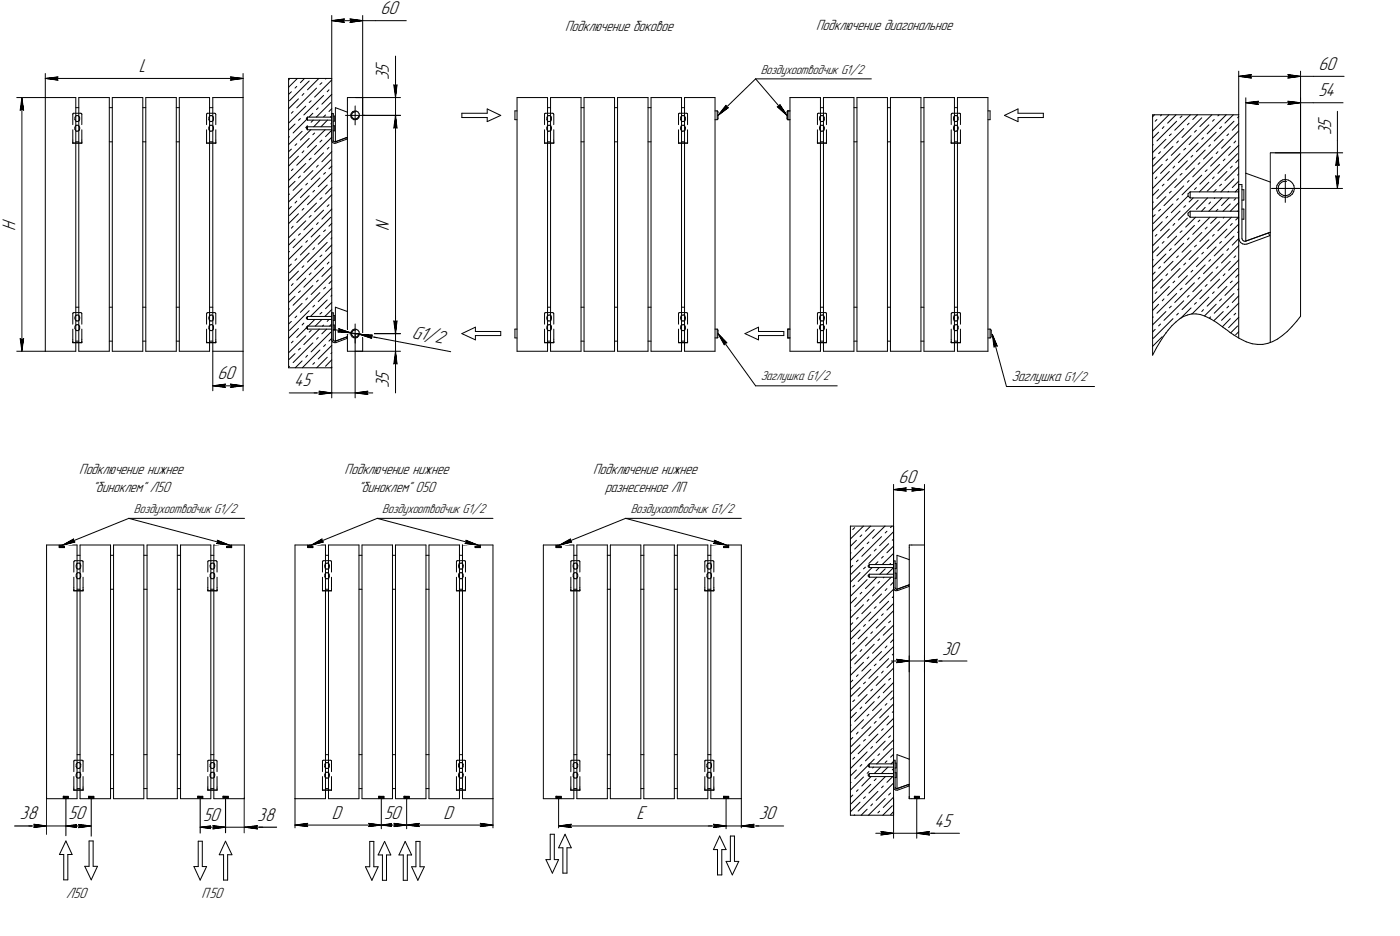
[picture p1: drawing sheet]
<svg xmlns="http://www.w3.org/2000/svg" width="552mm" height="369mm" viewBox="0 0 552 369" stroke-linecap="round" stroke-linejoin="round" font-family="sans-serif">
<defs><g id="words">
<g font-size="7.8">
<text x="150" y="5.6">60</text>
<text x="54.7" y="28.4">L</text>
<text x="519.8" y="27.5">60</text>
<text x="153.4" y="31.5" transform="rotate(-90 153.4 31.5)">35</text>
<text x="519.8" y="38">54</text>
<text x="524.8" y="53.3" transform="rotate(-90 524.8 53.3)">35</text>
<text x="6.1" y="91" transform="rotate(-90 6.1 91)">H</text>
<text x="153.4" y="91" transform="rotate(-90 153.4 91)">N</text>
<text x="162.2" y="133.1" transform="rotate(11 162.2 133.1)">G1/2</text>
<text x="85.8" y="149.5">60</text>
<text x="116.1" y="152.3">45</text>
<text x="153.4" y="152.8" transform="rotate(-90 153.4 152.8)">35</text>
<text x="354.3" y="190.4">60</text>
<text x="371.5" y="258">30</text>
<text x="7.8" y="323">38</text>
<text x="27.1" y="322.8">50</text>
<text x="80.1" y="323.5">50</text>
<text x="101.5" y="323.6">38</text>
<text x="130.9" y="322.6">D</text>
<text x="151.5" y="322.6">50</text>
<text x="174.8" y="322.6">D</text>
<text x="251" y="323">E</text>
<text x="299.3" y="323">30</text>
<text x="368.5" y="325.9">45</text>
</g>
<g font-size="6.2">
<text x="321.8" y="11.7">Подключение диагональное</text>
<text x="222.8" y="12.2">Подключение боковое</text>
<text x="398.9" y="150.1">Заглушка</text>
<text x="31.2" y="186.9">Подключение нижнее</text>
<text x="135.9" y="186.9">Подключение нижнее</text>
<text x="233.9" y="186.9">Подключение нижнее</text>
<text x="36.5" y="193.9">&quot;биноклем&quot; Л50</text>
<text x="141.3" y="193.9">&quot;биноклем&quot; 050</text>
<text x="238.6" y="193.9">разнесенное ЛП</text>
<text x="79.5" y="354">П50</text>
<text x="26.1" y="354.1">Л50</text>
</g>
<g font-size="5.4">
<text x="299.9" y="29">Воздухоотводчик G1/2</text>
<text x="299.9" y="150">Заглушка G1/2</text>
<text x="419.6" y="150.1">G1/2</text>
<text x="52.7" y="202.2">Воздухоотводчик G1/2</text>
<text x="150.7" y="202.2">Воздухоотводчик G1/2</text>
<text x="248.7" y="202.2">Воздухоотводчик G1/2</text>
</g>
</g></defs>
<g fill="none" stroke="#000" stroke-width=".39">
<path d="M130.8 6.1v24.8zM130.8 8.1l5-.6zM130.8 8.1h12.2zM130.8 8.1l5 .7zM135.3 8.1l.5 .7zM135.8 7.5l-.5 .6zM138 7.5l5 .6zM138 7.5l.5 .6zM138 8.8l5-.7zM138.5 8.1l-.5 .7zM143 8.1h5zM143 6.1v39.4z"/>
<path d="M148 8.1h12.2zM6.6 38.5h11.3zM8.6 38.5l-.6 4.9zM8.6 38.5l.7 4.9zM8.6 38.5v99.9zM17.9 29v9.5zM17.9 30.9l5-.6zM17.9 30.9h77.9zM17.9 30.9l5 .7zM17.9 38.5v99.9zM17.9 38.5h12zM22.4 30.9l.5 .7z"/>
<path d="M22.9 30.3l-.5 .6zM29.9 38.5v99.9zM31.1 38.5h12zM31.1 38.5v99.9zM43.1 38.5v99.9zM44.3 38.5h12zM44.3 38.5v99.9zM56.3 38.5v99.9zM57.5 38.5h12zM57.5 38.5v99.9zM69.5 38.5v99.9zM70.7 38.5h11.9z"/>
<path d="M70.7 38.5v99.9zM82.6 38.5v99.9zM83.9 38.5h11.9zM83.9 38.5v99.9zM90.8 30.3l5 .6zM90.8 30.3l.6 .6zM90.8 31.6l5-.7zM91.4 30.9l-.6 .7zM95.8 29v9.5zM95.8 38.5v99.9zM113.8 30.9h17zM113.8 30.9v114.1z"/>
<path d="M113.8 37.2l1.1-1zM114.1 31.2l-.3 .3zM117 34.1l-.7 .6zM117.3 30.9l-3.5 3.5zM117.7 39l-3.9 3.9zM119.8 36.8l-.7 .8zM120.1 30.9l-1.7 1.7zM121.9 31.9l-7.8 7.8zM124.8 34.7l-7.8 7.8zM125.7 30.9l-4.5 4.5zM126.2 33.3l.7-.7zM128.6 30.9l-.2 .3z"/>
<path d="M129.7 35.4l-.7 .8zM130.8 37.2l-3.9 3.9zM130.8 30.9v114.1zM130.8 31.5l-6.8 6.8zM137 39.5v4.7zM137 38.5v1zM137 38.5h1zM138 38.5h5zM140 38.5h17.9zM143 38.5v99.9zM155.3 33.5l.7 .5zM155.3 33.5l.7 5z"/>
<path d="M156 34l.5-.5zM156 33.5v5zM156 22.1v11.4zM156 31.4v7.1zM156 38.5v7zM156.5 33.5l-.5 5zM203.9 38.5v99.9zM203.9 38.5h12zM215.9 38.5v99.9zM217.1 38.5h12zM217.1 38.5v99.9zM229.1 38.5v99.9z"/>
<path d="M230.3 38.5h12zM230.3 38.5v99.9zM242.3 38.5v99.9zM243.5 38.5h12zM243.5 38.5v99.9zM255.5 38.5v99.9zM256.7 38.5h12zM256.7 38.5v99.9zM268.7 38.5v99.9zM269.9 38.5h12zM269.9 38.5v99.9zM281.9 38.5v99.9z"/>
<path d="M297.9 31.1l12.4 14.4zM297.9 31.1h45.7zM311.5 38.5v99.9zM311.5 38.5h12zM323.5 38.5v99.9zM324.7 38.5h12zM324.7 38.5v99.9zM336.7 38.5v99.9zM337.9 38.5h12zM337.9 38.5v99.9zM349.9 38.5v99.9zM351.1 38.5h12z"/>
<path d="M351.1 38.5v99.9zM363.1 38.5v99.9zM364.3 38.5h12zM364.3 38.5v99.9zM376.3 38.5v99.9zM377.5 38.5h12.1zM377.5 38.5v99.9zM389.6 38.5v99.9zM488.4 30.1l5 .7zM488.4 28.1v17.1zM488.4 30.1l5-.7zM488.4 30.1h24.4z"/>
<path d="M491.2 38.6v29.7zM493 30.1l.4 .7zM493.4 29.4l-.4 .7zM496.2 39.9l-.5 .6zM507.8 29.4l5 .7zM507.8 39.9l5 .6zM507.8 30.8l5-.7zM507.8 29.4l.5 .7zM507.8 39.9l.5 .6zM508.3 30.1l-.5 .7zM512.8 30.1h5zM512.8 28.1v46.2z"/>
<path d="M512.8 38.6v21.6zM517.8 30.1h12.2zM8 43.4l.6-.5zM8.6 42.9l.7 .5zM28.7 56.4h3.6zM28.7 55.2v1.2zM28.7 51.2v4zM28.7 45.1v4zM28.7 55.9v.5zM28.8 44.7l-.1 .4zM28.8 44.7l.2-.1zM29 44.6h2.8z"/>
<path d="M29.5 50.9h.1M29.5 47.1h.1M29.5 50.2v.6zM29.5 46.4v.6zM29.5 50.9l.3 .5zM29.5 47.1l.3 .5zM29.7 49.7l-.2 .5zM29.7 45.9l-.2 .5zM29.7 49.7l.4-.3zM29.7 45.9l.4-.3zM29.8 51.4l.4 .3zM29.8 47.6l.4 .3z"/>
<path d="M29.9 42.4h1.2zM29.9 55.9h1.2zM30.1 49.4h.6zM30.1 45.6h.6zM30.2 51.7h.5zM30.2 47.9h.5zM30.7 49.4l.5 .3zM30.7 45.6l.5 .3zM30.7 51.7l.5-.4zM30.7 47.9l.5-.3zM31.2 49.7l.2 .5zM31.2 45.9l.2 .5z"/>
<path d="M31.4 50.8l-.2 .5zM31.4 46.4v.6zM31.4 47l-.2 .6zM31.4 50.2v.6zM31.8 44.6l.4 .1zM32.2 44.7l.1 .4zM32.3 55.2v1.2zM32.3 51.2v4zM32.3 45.1v4zM32.3 55.9v.5zM43.1 42.4h1.2zM43.1 55.9h1.2z"/>
<path d="M56.3 42.4h1.2zM56.3 55.9h1.2zM69.5 42.4h1.2zM69.5 55.9h1.2zM81.4 55.2v1.2zM81.4 51.2v4zM81.4 45.1v4zM81.4 55.9v.5zM81.4 56.4h3.7zM81.6 44.7l-.2 .4zM81.6 44.7l.3-.1zM81.9 44.6h2.8z"/>
<path d="M82.4 50.9h.1M82.4 47.1h.1M82.4 50.2v.6zM82.4 46.4v.6zM82.4 50.9l.2 .5zM82.4 47.1l.2 .5zM82.6 51.4l.5 .3zM82.6 47.6l.5 .3zM82.6 49.7l-.2 .5zM82.6 45.9l-.2 .5zM82.6 49.7l.4-.3zM82.6 45.9l.4-.3z"/>
<path d="M82.6 42.4h1.3zM82.6 55.9h1.3zM83 49.4h.5zM83 45.6h.5zM83.1 51.7h.5zM83.1 47.9h.5zM83.5 49.4l.5 .3zM83.5 45.6l.5 .3zM83.6 51.7l.4-.4zM83.6 47.9l.4-.3zM84 49.7l.2 .5zM84 45.9l.2 .5z"/>
<path d="M84.2 50.8l-.2 .5zM84.2 46.4v.6zM84.2 47l-.2 .6zM84.2 50.2v.6zM84.7 44.6l.2 .1zM84.9 44.7l.2 .4zM85.1 55.2v1.2zM85.1 51.2v4zM85.1 45.1v4zM85.1 55.9v.5zM113.8 59.8l1.1-1zM113.8 48.5l6.8-6.7z"/>
<path d="M113.8 57l5.3-5.3zM113.8 51.3l2.5-2.4zM114.1 53.9l-.3 .3zM115.6 44l-.7 .6zM117 56.7l-.7 .6zM117.7 47.4l.7-.6zM119.8 59.5l-.7 .7zM119.8 45.3l7.8-7.7zM120.8 46.6v.3zM120.8 46.9l.4 .4zM120.8 50.3v.4zM120.8 50.7l.4 .5z"/>
<path d="M120.8 50.3l.4-.3zM120.9 47.1l-5.3 5.3zM121.2 49.5l-.6 .8zM121.2 46.2h9.6zM121.2 50h9.6zM121.2 47.3h9.6zM121.2 46.2l-.4 .4zM121.2 46.2v1.1zM121.2 51.2h9.6zM121.2 50v1.2zM121.9 54.5l-7.8 7.8zM121.9 40.4l.8-.7z"/>
<path d="M122.5 51.2l-4.1 4zM123.4 44.6l-1.6 1.6zM123.5 47.3l-.8 .9zM124 52.4l-.6 .7zM124.8 57.3l-7.8 7.8zM125.5 42.5l-.7 .7zM126.2 47.4l-2.5 2.6zM126.9 55.2l-.7 .8zM128.2 51.2l-7 6.9zM128.4 45.3l-.8 .8zM129.1 47.3l-2.5 2.7zM129.7 58.1l-.7 .7z"/>
<path d="M130.5 40.4l-5.8 5.8zM130.8 55.3l.1 .3zM130.8 59.8l-3.9 4zM130.8 45.7l-.5 .5zM130.8 45.1v10.2zM130.8 44.7h.6zM130.8 44.7v.4zM130.8 42.9l-1.1 1.1zM130.8 51.3l-2.4 2.6zM130.8 48.4l-.3 .5zM130.8 54.1l-6.8 6.8zM130.9 55.6l.3 .6z"/>
<path d="M131.2 56.2l.6 .3zM131.4 45.1v10.2zM131.4 55.3l.2 .4zM131.4 44.7v.4zM131.4 45.7h.4zM131.4 49.5h.4zM131.4 47.8h.4zM131.4 51.6h.4zM131.6 55.7l.4 .2zM131.8 56.5l.6-.1zM131.8 45.7v2.1zM131.8 49.5v2.1z"/>
<path d="M132 55.9h.2zM132.2 42.4l4.8 1.8zM132.2 55.9l4.8-1.8zM132.2 42.4v13.5zM132.2 55.9l4.5-1.7zM132.4 56.4l4.5-1.6zM136.2 45.5h3.8zM136.7 54.2l.2 .6zM137 54.1v68.7zM137 44.2v9.9zM138.3 45.4l.1 .8zM138.4 46.2l.5 .6z"/>
<path d="M138.5 44.6l-.2 .8zM138.6 45.7l.3 .7zM138.7 45.1l-.1 .6zM138.9 46.8l.6 .4zM138.9 46.4l.5 .4zM139 44.5l.6-.4zM139 44l-.5 .6zM139 44.5l-.3 .6zM139 44l.7-.2zM139.4 46.8l.7 .1zM139.5 47.2h.8zM139.6 44.1l.7-.1z"/>
<path d="M139.7 43.8h.8zM140 45.5h3.8zM140 45.5v3.7zM140 41.8v3.7zM140.1 46.9l.7-.2zM140.3 47.2l.7-.3zM140.5 43.8l.6 .3zM141.1 44.1l.5 .6zM141.3 46.2l-.5 .5zM141.4 45.7l-.1 .5zM141.5 46.4l-.5 .5zM141.6 44.7l.1 .8z"/>
<path d="M141.7 45.7l-.2 .7zM141.7 45.7h.1M143 45.5h14.9zM155.3 50.5l.7-.5zM156 50l.5 .5zM156 45.5l.5 5zM156 45.5v86zM156 45.5l-.7 5zM156 45.5v6.9zM182.1 44.6v1.7zM182.1 44.6h10zM182.1 46.3h10z"/>
<path d="M192.1 47.9l5.3-2.4zM192.1 42.9v1.7zM192.1 42.9l5.3 2.6zM192.1 46.3v1.6zM203 47.2h.9zM203 43.7v3.5zM203 43.7h.9zM214.7 56.4h3.7zM214.7 55.2v1.2zM214.7 51.2v4zM214.7 45.1v4zM214.7 55.9v.5z"/>
<path d="M214.8 44.7l.3-.1zM214.8 44.7l-.1 .4zM215.1 44.6h2.8zM215.6 50.9h.1M215.6 47.1h.1M215.6 50.2v.6zM215.6 46.4v.6zM215.6 50.9l.2 .5zM215.6 47.1l.2 .5zM215.8 51.4l.4 .3zM215.8 47.6l.4 .3zM215.8 49.7l-.2 .5z"/>
<path d="M215.8 45.9l-.2 .5zM215.8 49.7l.4-.3zM215.8 45.9l.4-.3zM215.9 42.4h1.2zM215.9 55.9h1.2zM216.2 49.4h.5zM216.2 45.6h.5zM216.2 51.7h.6zM216.2 47.9h.6zM216.7 49.4l.6 .3zM216.7 45.6l.6 .3zM216.8 51.7l.5-.4z"/>
<path d="M216.8 47.9l.5-.3zM217.3 49.7l.1 .5zM217.3 45.9l.1 .5zM217.4 50.8l-.1 .5zM217.4 46.4v.6zM217.4 47l-.1 .6zM217.4 50.2v.6zM217.9 44.6l.3 .1zM218.2 44.7l.2 .4zM218.4 55.2v1.2zM218.4 51.2v4zM218.4 45.1v4z"/>
<path d="M218.4 55.9v.5zM229.1 42.4h1.2zM229.1 55.9h1.2zM242.3 42.4h1.2zM242.3 55.9h1.2zM255.5 42.4h1.2zM255.5 55.9h1.2zM267.5 55.2v1.2zM267.5 51.2v4zM267.5 45.1v4zM267.5 55.9v.5zM267.5 56.4h3.6z"/>
<path d="M267.6 44.7l-.1 .4zM267.6 44.7l.3-.1zM267.9 44.6h2.8zM268.4 50.9l.2 .5zM268.4 47.1l.2 .5zM268.4 50.9h.1M268.4 47.1h.1M268.4 50.2v.6zM268.4 46.4v.6zM268.6 49.7l.4-.3zM268.6 45.9l.4-.3zM268.6 49.7l-.2 .5z"/>
<path d="M268.6 45.9l-.2 .5zM268.6 51.4l.5 .3zM268.6 47.6l.5 .3zM268.7 42.4h1.2zM268.7 55.9h1.2zM269 49.4h.6zM269 45.6h.6zM269.1 51.7h.5zM269.1 47.9h.5zM269.6 49.4l.4 .3zM269.6 45.6l.4 .3zM269.6 51.7l.5-.4z"/>
<path d="M269.6 47.9l.5-.3zM270 49.7l.2 .5zM270 45.9l.2 .5zM270.2 50.2h.1M270.2 46.4h.1M270.3 50.8l-.2 .5zM270.3 46.4v.6zM270.3 47l-.2 .6zM270.3 50.2v.6zM270.7 44.6l.3 .1zM271 44.7l.1 .4zM271.1 55.2v1.2z"/>
<path d="M271.1 51.2v4zM271.1 45.1v4zM271.1 55.9v.5zM281.9 47.2h.9zM281.9 43.7h.9zM282.8 43.7l.3 .4zM282.8 43.7v3.5zM283.1 45.5l4.1-3.1zM283.1 44.1v2.7zM283.1 46.8l-.3 .4zM283.1 45.5l14.8-14.4zM286.3 41.5l-3.2 4z"/>
<path d="M286.3 41.5l.1 .8zM286.4 42.3l.8 .1zM306.5 42.1l3.8 3.4zM306.5 42.1l.8-.1zM307.5 41.2l-.2 .8zM307.5 41.2l2.8 4.3zM310.3 44.1v2.7zM310.3 46.8l.3 .4zM310.6 43.7h.9zM310.6 47.2h.9zM310.6 43.7v3.5zM310.6 43.7l-.3 .4z"/>
<path d="M322.3 55.2v1.2zM322.3 51.2v4zM322.3 45.1v4zM322.3 55.9v.5zM322.3 56.4h3.6zM322.4 44.7l-.1 .4zM322.4 44.7l.3-.1zM322.7 44.6h2.8zM323.2 50.2v.6zM323.2 46.4v.6zM323.3 50.9h.1M323.3 47.1h.1"/>
<path d="M323.3 50.9l.1 .5zM323.3 47.1l.1 .5zM323.3 49.7l-.1 .5zM323.3 45.9l-.1 .5zM323.3 49.7l.5-.3zM323.3 45.9l.5-.3zM323.4 51.4l.4 .3zM323.4 47.6l.4 .3zM323.5 42.4h1.2zM323.5 55.9h1.2zM323.8 51.7h.6zM323.8 47.9h.6z"/>
<path d="M323.8 49.4h.6zM323.8 45.6h.6zM324.4 49.4l.4 .3zM324.4 45.6l.4 .3zM324.4 51.7l.5-.4zM324.4 47.9l.5-.3zM324.8 49.7l.2 .5zM324.8 45.9l.2 .5zM325 50.8l-.1 .5zM325 46.4v.6zM325 47l-.1 .6zM325 50.2v.6z"/>
<path d="M325.5 44.6l.3 .1zM325.8 44.7l.1 .4zM325.9 55.2v1.2zM325.9 51.2v4zM325.9 45.1v4zM325.9 55.9v.5zM336.7 42.4h1.2zM336.7 55.9h1.2zM349.9 42.4h1.2zM349.9 55.9h1.2zM363.1 42.4h1.2zM363.1 55.9h1.2z"/>
<path d="M375.1 55.2v1.2zM375.1 51.2v4zM375.1 45.1v4zM375.1 55.9v.5zM375.1 56.4h3.6zM375.2 44.7l-.1 .4zM375.2 44.7l.3-.1zM375.5 44.6h2.8zM376 50.9l.2 .5zM376 47.1l.2 .5zM376 50.9h.1M376 47.1h.1"/>
<path d="M376 50.2v.6zM376 46.4v.6zM376.2 49.7l.4-.3zM376.2 45.9l.4-.3zM376.2 49.7l-.2 .5zM376.2 45.9l-.2 .5zM376.2 51.4l.5 .3zM376.2 47.6l.5 .3zM376.3 42.4h1.2zM376.3 55.9h1.2zM376.6 49.4h.6zM376.6 45.6h.6z"/>
<path d="M376.7 51.7h.5zM376.7 47.9h.5zM377.2 49.4l.4 .3zM377.2 45.6l.4 .3zM377.2 51.7l.4-.4zM377.2 47.9l.4-.3zM377.6 49.7l.2 .5zM377.6 45.9l.2 .5zM377.8 50.8l-.2 .5zM377.8 46.4v.6zM377.8 47l-.2 .6zM377.8 50.2v.6z"/>
<path d="M378.3 44.6l.3 .1zM378.6 44.7l.1 .4zM378.7 55.2v1.2zM378.7 51.2v4zM378.7 45.1v4zM378.7 55.9v.5zM389.6 43.7h.8zM389.6 47.2h.8zM390.4 43.7v3.5zM396.1 45.5l5.3 2.4zM396.1 45.5l5.3-2.6zM401.4 46.3v1.6z"/>
<path d="M401.4 42.9v1.7zM401.4 44.6h10zM401.4 46.3h10zM411.4 44.6v1.7zM454.5 45.2h33.9zM454.5 45.2v94.8zM454.5 51.7l6.4-6.5zM454.5 46l.7-.8zM454.5 57.3l.2-.3zM454.5 54.5l2.3-2.4zM455.5 47.8l.7-.7zM456.2 55.6l7.8-7.8z"/>
<path d="M457.6 45.7l.4-.5zM459 49.9l-.7 .8zM459 58.4l7.8-7.7zM460.4 48.5l3.3-3.3zM461.1 53.5l.7-.7zM463.2 51.3l6.2-6.1zM464.6 55.6l-.6 .7zM465.3 46.4l.8-.7zM466.1 54.2l7.8-7.8zM466.8 59.1l.7-.7zM468.2 49.2l.7-.7zM468.9 57l7.8-7.8z"/>
<path d="M470.3 47.1l1.9-1.9zM471 52.1l.8-.8zM471.8 59.8l7.7-7.7zM473.1 49.9l4.7-4.7zM473.9 54.9l.6-.7zM475.2 59.1l-7.7 7.8zM476 52.8l7.5-7.6zM476.7 57.7l.6-.7zM478.8 55.6l7.8-7.8zM478.8 47.1l-.7 .7zM480.2 59.8l-.7 .8zM480.2 45.7l.5-.5z"/>
<path d="M480.9 50.7l.8-.8zM483 48.5l3.3-3.3zM483.8 53.5l.7-.7zM487.2 55.6l-.6 .7zM488.4 51.6l-6.7 6.8zM488.4 48.7l-2.5 2.6zM488.4 45.9l-.4 .5zM488.4 45.2v88zM491.2 40.5l5-.6zM491.2 40.5h21.6zM491.2 40.5l5 .7zM495.7 40.5l.5 .7z"/>
<path d="M507.8 41.2l5-.7zM508.3 40.5l-.5 .7zM512.8 40.5h5zM517.8 40.5h11.8zM527.3 55.2v5zM527.3 43.9v11.3zM113.8 71.1l6.8-6.7zM113.8 79.6l5.3-5.2zM113.8 73.9l2.5-2.4zM114.1 76.5l-.3 .3zM115.6 66.6l-.7 .6zM117 79.3l-.7 .7z"/>
<path d="M117.7 61.6l-3.9 3.9zM118.4 69.4l-.7 .7zM121.2 72.2l-.6 .7zM121.9 77.1l-7.8 7.8zM121.9 63l.8-.7zM123.4 67.2l-7.8 7.8zM124 75l-.6 .7zM125.5 65.1l-.7 .8zM126.2 70.1l-7.8 7.8zM126.2 78.6l.7-.7zM127.6 68.7l.8-.7zM127.6 60.2l-7.8 7.8z"/>
<path d="M129 72.9l-7.8 7.8zM130.5 63l-7.8 7.8zM130.8 68.3l-5.3 5.3zM130.8 65.5l-1.1 1.1zM130.8 73.9l-2.4 2.6zM130.8 71.1l-.3 .4zM454.5 68.6l3.8-3.8zM454.5 62.9l1-1zM454.5 77.1l2.3-2.4zM454.5 60.1l5.2-5.2zM454.7 79.6l-.2 .4zM454.7 65.5l7.8-7.8z"/>
<path d="M456.2 69.7l-.7 .8zM456.2 78.3l7.8-7.8zM456.8 60.6l.8-.8zM458.3 73.3l.7-.7zM459.7 63.4l.7-.7zM460.4 71.1l7.8-7.7zM461.1 67.6l-6.6 6.7zM461.1 76.1l.7-.7zM461.8 61.2l7.8-7.7zM463.2 65.5l-.7 .7zM463.2 73.9l7.8-7.7zM464.6 78.3l-.6 .6z"/>
<path d="M464.6 64.1l7.8-7.8zM465.3 60.6l-7.7 7.8zM465.3 69l.8-.6zM466.1 76.8l7.8-7.8zM468.2 71.8l.7-.7zM468.4 76.4l.9-.8zM468.4 76.4v.8zM468.4 77.2l.9 .8zM468.9 79.6l1.6-1.6zM469.3 78h19.1zM469.3 75.6v2.4zM469.3 75.6h19.1z"/>
<path d="M469.6 61.9l.7-.7zM470.3 69.7l7.8-7.8zM471 74.7l.8-.8zM472.4 64.8l.7-.7zM473.1 72.6l7.8-7.8zM474.5 62.7l7.8-7.8zM475.2 67.6l.8-.7zM476 75.4l7.8-7.8zM476.2 78l-4.4 4.5zM476.7 71.8l-3.8 3.8zM477.3 79.6l-.6 .8zM477.3 65.5l7.8-7.8z"/>
<path d="M478.6 75.6l.9-.9zM478.8 78.3l.2-.3zM478.8 69.7l-.7 .8zM480.2 68.4l7.8-7.8zM480.9 73.3l.8-.7zM481.4 75.6l5.2-5.1zM481.8 78l-5.1 5.3zM483 71.1l5.4-5.4zM483 62.7l-.7 .7zM484.2 75.6l.3-.2zM484.5 61.2l3.9-3.9zM484.6 78l-2.9 3.1z"/>
<path d="M485.9 65.5l-.8 .7zM485.9 73.9l2.5-2.5zM486.6 78.9l.6-.6zM488.4 79.9l-3.3 3.4zM488.4 62.9l-1.2 1.2zM488.4 74.2l-1.3 1.4zM488.4 68.5l-.4 .5zM488.4 73.5v20.4zM488.4 72.8h1.3zM488.4 72.8v.7zM489.7 78.9h.8zM489.7 73.5v20.4z"/>
<path d="M489.7 72.8v.7zM489.7 74.8h.8zM490.5 74.8v4.1zM491.2 68.3l9.7 3.4zM491.2 68.3v26.7zM500.9 60.3v11.4zM500.9 71.7v19.9zM500.9 60.2h28.5zM501.4 74.3h5.4zM501.5 74.3h27.9zM502.8 60.2h10zM503.3 74.2l.2 1z"/>
<path d="M503.5 73.1l-.2 1.1zM503.5 75.2l.4 1zM503.9 76.2l.8 .8zM504 74.2l.2 1zM504.1 72.2l-.6 .9zM504.2 73.3l-.2 .9zM504.2 75.2l.4 .9zM504.6 76.1l.8 .6zM504.7 72.4l.7-.7zM504.7 77l.9 .6zM504.7 72.4l-.5 .9zM504.9 71.4l.9-.5z"/>
<path d="M504.9 71.4l-.8 .8zM505.4 76.7l.8 .4zM505.4 71.7l1-.2zM505.6 77.6l1.1 .2zM505.8 70.9l1.1-.2zM506.2 77.1h1zM506.4 71.5h.9zM506.7 77.8l1-.1zM506.8 74.3v5.5zM506.8 68.8v5.5zM506.8 74.3h5.5zM506.9 70.7l1.1 .3z"/>
<path d="M507.2 77.1l1-.3zM507.7 77.7l1.1-.5zM508 71l.9 .5zM508.2 76.8l.7-.6zM508.8 77.2l.8-.7zM508.9 71.5l.8 .8zM509.4 75.4l-.5 .8zM509.7 74.8l-.3 .6zM509.7 72.3l.5 .9zM510.1 75.6l-.5 .9zM510.2 73.2l.2 1.1zM510.4 74.5l-.3 1.1z"/>
<path d="M510.4 74.5h.1M512.8 60.2v64.5zM526.7 69.3l.6 5zM526.7 65.2l.6-.4zM526.7 69.3l.6 .5zM527.3 64.8l.7 .4zM527.3 69.8l.7-.5zM527.3 60.2l.7 5zM527.3 60.2v14.1zM527.3 60.2l-.6 5zM528 69.3l-.7 5zM113.8 93.7l6.8-6.6z"/>
<path d="M113.8 96.6l2.5-2.4zM114.1 99.1l-.3 .3zM114.9 81.4l-1.1 1.1zM115.6 89.2l-.7 .7zM115.6 97.6l7.8-7.7zM117 87.7l7.8-7.7zM117.7 84.3l-3.9 3.9zM117.7 92.7l.7-.7zM119.1 97l-5.3 5.3zM119.8 82.1l-.7 .7zM121.2 94.8l-.6 .7zM121.9 99.8l-7.8 7.7z"/>
<path d="M121.9 85.6l.8-.7zM124 97.6l-.6 .8zM124 83.5l6.8-6.7zM125.5 87.7l-.7 .8zM126.2 92.7l-7.8 7.8zM127.6 91.3l.8-.7zM127.6 82.8l-7.8 7.8zM129 95.5l-7.8 7.8zM129.7 80.7l-.7 .7zM130.5 85.6l-7.8 7.8zM130.8 82.4l-3.9 4zM130.8 90.9l-5.3 5.4z"/>
<path d="M130.8 88.1l-1.1 1.1zM130.8 96.5l-2.4 2.6zM130.8 93.7l-.3 .5zM130.8 99.4l-6.8 6.8zM454.5 96.9l6.6-6.6zM454.5 91.2l3.8-3.8zM454.5 85.5l1-.9zM454.5 99.7l2.3-2.4zM454.5 82.7l5.2-5.2zM454.7 88.1l7.8-7.7zM455.5 93.1l.7-.7zM456.8 83.2l.8-.7z"/>
<path d="M459 95.2l-.7 .7zM459 81.1l7.8-7.8zM459.7 86l.7-.7zM460.4 93.8l7.8-7.8zM461.1 98.8l.7-.8zM461.8 83.8l6.6-6.6zM463.2 88.1l-.7 .7zM463.2 96.6l7.8-7.8zM464.6 86.7l7.8-7.8zM465.3 83.2l-7.7 7.8zM465.3 91.6l.8-.6zM466.1 99.4l7.8-7.8z"/>
<path d="M466.8 81.7l.7-.6zM467.5 89.5l3.9-3.9zM468.4 84l.9-.7zM468.4 84v.8zM468.4 84.8l.9 .8zM468.9 93.8l-.7 .7zM469.3 85.6h19.1zM469.3 83.3v2.3zM469.3 83.3h19.1zM470.3 92.4l6.8-6.8zM471 97.3l.8-.7zM472.4 87.4l.7-.7z"/>
<path d="M473.1 95.2l7.8-7.8zM475.2 90.3l.8-.8zM475.2 81.7l-1.4 1.6zM476 98l7.8-7.7zM477.3 88.1l2.6-2.5zM478.1 93.1l.7-.7zM479.5 83.2l.7-.7zM480.2 91l5.4-5.4zM480.9 95.9l.8-.7zM482.2 83.3l2.9-2.9zM482.3 86l.4-.4zM483 93.8l5.4-5.5z"/>
<path d="M484.5 98l-.7 .8zM485.9 88.1l-.8 .7zM487.9 83.3h.1M488 91.6l.4-.4zM488.3 85.6l-1.1 1.1zM488.4 96.8l-6.7 6.9zM488.4 94l-2.5 2.6zM488.4 94l.3 .9zM488.4 94h.1M488.7 94.9l.5 .7zM489.2 95.6l.8 .5zM489.7 86.4h.8z"/>
<path d="M489.7 93.9l.2 .6zM489.7 82.4h.8zM489.9 94.5l.4 .4zM490 96.1l.8 .2zM490.3 94.9l.6 .2zM490.5 82.4v4zM490.8 96.3l.8-.1zM490.9 95.1l.3-.1zM491.2 95l9.7-3.4zM491.2 95l9-3.2zM491.6 96.2l9-3.3zM500.2 91.8l.4 1.1z"/>
<path d="M500.9 91.6v43.4zM113.8 105.1l1.1-1zM113.8 119.2l2.5-2.4zM115.6 111.8l-.7 .7zM117 102l-.7 .6zM117.7 106.9l-3.9 3.9zM117.7 115.3l.7-.6zM119.1 119.6l-5.3 5.3zM119.8 104.7l-.7 .7zM120.6 109.7l-6.8 6.7zM121.2 117.4l-.6 .8zM122.7 107.5l-.8 .8z"/>
<path d="M123.4 112.5l-7.8 7.8zM124.8 102.6l-7.8 7.8zM125.5 110.4l-.7 .7zM126.2 115.3l-7.8 7.8zM126.2 101.2l.7-.7zM127.6 113.9l.8-.7zM127.6 105.4l-7.8 7.8zM129.7 103.3l-.7 .8zM130.5 108.3l-7.8 7.8zM130.8 105.1l-3.9 3.9zM130.8 113.6l-5.3 5.3zM130.8 110.7l-1.1 1.1z"/>
<path d="M130.8 119.2l-2.4 2.5zM130.8 116.3l-.3 .5zM454.5 119.5l6.6-6.6zM454.5 113.8l3.8-3.8zM454.5 108.2l1-1zM454.5 102.6l.2-.3zM454.5 105.4l5.2-5.3zM454.7 110.8l7.8-7.8zM455.5 115.7l.7-.7zM456.2 100.9l7.8-7.8zM456.8 119.9l-2.3 2.5zM456.8 105.8l.8-.7z"/>
<path d="M459 117.8l-.7 .8zM459 103.7l7.8-7.8zM460.4 107.9l-.7 .8zM460.4 116.4l7.8-7.7zM461.8 106.5l7.8-7.7zM462.5 111.5l.7-.7zM463.2 119.2l7.8-7.7zM464.6 100.9l-.6 .6zM464.6 109.3l7.8-7.8zM465.3 105.8l-7.7 7.8zM465.3 114.2l.8-.6zM466.8 104.4l.7-.7z"/>
<path d="M467.5 112.1l7.7-7.7zM468.9 116.4l-.7 .7zM468.9 102.3l7.8-7.8zM469.6 107.2l.7-.7zM470.3 115l7.8-7.8zM471 119.9l.8-.7zM471.8 105.1l7.7-7.8zM472.4 110l.7-.7zM473.1 117.8l7.8-7.8zM473.9 100.1l.6-.7zM474.5 107.9l7.8-7.8zM475.2 112.9l.8-.8z"/>
<path d="M476.7 103l.6-.7zM477.3 110.8l7.8-7.8zM478.1 115.7l.7-.7zM478.8 100.9l7.8-7.8zM479.5 105.8l.7-.7zM480.2 113.6l7.8-7.8zM480.9 118.6l.8-.8zM483 107.9l-.7 .8zM485.1 111.5l.8-.7zM486.6 101.5l.6-.6zM487.2 109.3l1.2-1.2zM488 114.2l.4-.4z"/>
<path d="M488.4 110.9l-5.4 5.5zM488.4 119.5l-6.7 6.8zM488.4 116.6l-2.5 2.6zM488.4 102.5l-3.9 4zM6.6 138.4h11.3zM8 133.5l.6 .5zM8 133.5l.6 4.9zM8.6 134l.7-.5zM9.3 133.5l-.7 4.9zM17.9 138.4h12zM28.7 135.1h3.6zM28.7 133.8v1.3z"/>
<path d="M28.7 129.7v4.1zM28.7 123.6v4.2zM28.7 134.5v.6zM28.8 123.4l-.1 .2zM28.8 123.4l.2-.2zM29 123.2h2.8zM29.5 128.9v.6zM29.5 125.1v.6zM29.5 129.5l.3 .5zM29.5 125.7l.3 .5zM29.7 128.3l-.2 .6zM29.7 124.6l-.2 .5z"/>
<path d="M29.7 128.3l.4-.3zM29.7 124.6l.4-.4zM29.8 130l.4 .3zM29.8 126.2l.4 .3zM29.9 121.1h1.2zM29.9 134.5h1.2zM30.1 128l.6-.1zM30.1 124.2l.6-.1zM30.2 130.3h.5zM30.2 126.5h.5zM30.7 127.9l.5 .4zM30.7 124.1l.5 .4z"/>
<path d="M30.7 130.3l.5-.3zM30.7 126.5l.5-.3zM31.1 138.4h12zM31.2 128.3l.2 .5zM31.2 124.5l.2 .5zM31.4 129.5l-.2 .5zM31.4 125.1v.6zM31.4 125.7l-.2 .5zM31.4 128.8h.1M31.4 125h.1M31.4 128.9v.6zM31.8 123.2l.4 .2z"/>
<path d="M32.2 123.4l.1 .2zM32.3 133.8v1.3zM32.3 129.7v4.1zM32.3 123.6v4.2zM32.3 134.5v.6zM43.1 121.1h1.2zM43.1 134.5h1.2zM44.3 138.4h12zM56.3 121.1h1.2zM56.3 134.5h1.2zM57.5 138.4h12zM69.5 121.1h1.2z"/>
<path d="M69.5 134.5h1.2zM70.7 138.4h11.9zM81.4 133.8v1.3zM81.4 129.7v4.1zM81.4 123.6v4.2zM81.4 134.5v.6zM81.4 135.1h3.7zM81.6 123.4l-.2 .2zM81.6 123.4l.3-.2zM81.9 123.2h2.8zM82.4 128.9v.6zM82.4 125.1v.6z"/>
<path d="M82.4 129.5l.2 .5zM82.4 125.7l.2 .5zM82.6 130l.5 .3zM82.6 126.2l.5 .3zM82.6 128.3l-.2 .6zM82.6 124.6l-.2 .5zM82.6 128.3l.4-.3zM82.6 124.6l.4-.4zM82.6 121.1h1.3zM82.6 134.5h1.3zM83 128l.5-.1zM83 124.2l.5-.1z"/>
<path d="M83.1 130.3h.5zM83.1 126.5h.5zM83.5 127.9l.5 .4zM83.5 124.1l.5 .4zM83.6 130.3l.4-.3zM83.6 126.5l.4-.3zM83.9 138.4v15.6zM83.9 138.4h11.9zM84 128.3l.2 .5zM84 124.5l.2 .5zM84.2 129.5l-.2 .5zM84.2 125.1v.6z"/>
<path d="M84.2 125.7l-.2 .5zM84.2 128.8h.1M84.2 125h.1M84.2 128.9v.6zM84.7 123.2l.2 .2zM84.9 123.4l.2 .2zM85.1 133.8v1.3zM85.1 129.7v4.1zM85.1 123.6v4.2zM85.1 134.5v.6zM95.8 138.4v15.6zM113.8 139l6.8-6.7z"/>
<path d="M113.8 127.7l1.1-1zM114.1 121.7l-.3 .3zM115.6 134.5l-.7 .6zM117 124.6l-.7 .6zM117.7 129.5l-3.9 3.9zM117.7 137.9l.7-.6zM119.8 127.4l-.7 .7zM120.8 125.2v.4zM120.8 125.6l.4 .3zM120.8 129v.3zM120.8 129.3l.4 .4zM120.8 129.2l-3.8 3.8z"/>
<path d="M121.2 124.7h9.6zM121.2 128.5h9.6zM121.2 125.9h9.6zM121.2 124.7l-.4 .5zM121.2 124.7v1.2zM121.2 129.7h9.6zM121.2 128.5l-.4 .5zM121.2 128.5v1.2zM121.9 122.4l-7.8 7.8zM121.9 130.9l.8-.7zM122.4 124.7l6.6-6.5zM123.4 135.1l-7.8 7.8z"/>
<path d="M124 120.3l-.6 .7zM124.1 125.9l-2.6 2.6zM125.5 133l-.7 .7zM125.9 129.7l-6.1 6.1zM126.2 137.9l-7 7.1zM126.2 123.8l.7-.7zM126.9 125.9l-2.6 2.6zM127.6 128.1l-.4 .4zM128.4 135.8l-.8 .8zM128.8 129.7l-1.9 1.9zM129.7 125.9l-.7 .8zM130.5 130.9l-7.8 7.8z"/>
<path d="M130.8 133.9l.1 .4zM130.8 123.7v10.2zM130.8 123.3h.6zM130.8 123.3v.4zM130.8 136.2l-5.3 5.3zM130.8 133.4l-1.1 1.1zM130.8 127.7l-.8 .8zM130.8 122l-2.7 2.7zM130.8 139l-.3 .4zM130.9 134.3l.3 .5zM131.2 134.8l.6 .3zM131.4 129.8l6.9 1.4z"/>
<path d="M131.4 123.7v10.2zM131.4 133.9l.2 .4zM131.4 123.3v.4zM131.4 124.3h.4zM131.4 128.1h.4zM131.4 126.3h.4zM131.4 130.1h.4zM131.6 134.3l.4 .2zM131.8 135.1h.6zM131.8 124.3v2zM131.8 128.1v2zM132 134.5h.2z"/>
<path d="M132.2 121.1l4.8 1.7zM132.2 134.5l4.8-1.8zM132.2 121.1v13.4zM132.2 134.5l4.5-1.6zM132.4 135.1l4.5-1.7zM133.3 130.8l5 .4zM133.3 130.8l.6-.5zM133.5 129.6l.4 .7zM133.5 129.6l4.8 1.6zM136.2 131.5h3.8zM136.7 132.9l.2 .5zM137 122.8v9.9z"/>
<path d="M137 132.7v5.7zM137 138.4h6zM138.3 131.2l3.4 .6zM138.3 131.3l.1 .8zM138.4 132.1l.5 .7zM138.5 130.7l-.2 .6zM138.6 131.8l.3 .5zM138.7 131.1l-.1 .7zM138.9 132.8l.6 .3zM138.9 132.3l.5 .5zM139 130.5l.6-.4zM139 130.1l-.5 .6z"/>
<path d="M139 130.5l-.3 .6zM139 130.1l.7-.4zM139.4 132.8l.7 .1zM139.5 133.1l.8 .1zM139.6 130.1h.7zM139.7 129.7l.8 .1zM140 131.5h17.9zM140 138.4h17.9zM140 131.5v25.3zM140 131.5h3.8zM140 131.5v3.7zM140 127.7v3.8z"/>
<path d="M140.1 132.9l.7-.2zM140.3 133.2l.7-.3zM140.5 129.8l.6 .3zM141.1 130.1l.5 .6zM141.3 132.1l-.5 .6zM141.4 131.7l-.1 .4zM141.5 132.3l-.5 .6zM141.6 130.7l.1 .8zM141.7 131.8l36 6.8zM141.7 131.8l4.9 1.6zM141.7 131.8l6.9 1.3zM141.7 131.8l5.1 .3z"/>
<path d="M141.7 131.7l-.2 .6zM141.7 131.7h.1M146.1 132.6l.7-.5zM146.1 132.6l.5 .8zM155.3 126.5l.7 5zM155.3 126.5l.7 .4zM156 138.4l.5 5zM156 126.9l.5-.4zM156 138.4v5zM156 138.4l-.7 5zM156 138.4v7.1zM156 124.5v7z"/>
<path d="M156 131.5v6.9zM156.5 126.5l-.5 5zM182.1 131.5l5.4 2.5zM182.1 131.5l5.4-2.5zM187.5 132.3v1.7zM187.5 129v1.7zM187.5 130.7h9.9zM187.5 132.3h9.9zM197.4 130.7v1.6zM203 133.2h.9zM203 129.7v3.5zM203 129.7h.9z"/>
<path d="M203.9 138.4h12zM214.7 135.1h3.7zM214.7 133.8v1.3zM214.7 129.7v4.1zM214.7 123.6v4.2zM214.7 134.5v.6zM214.8 123.4l.3-.2zM214.8 123.4l-.1 .2zM215.1 123.2h2.8zM215.6 128.9v.6zM215.6 125.1v.6zM215.6 129.5l.2 .5z"/>
<path d="M215.6 125.7l.2 .5zM215.8 130l.4 .3zM215.8 126.2l.4 .3zM215.8 128.3l-.2 .6zM215.8 124.6l-.2 .5zM215.8 128.3l.4-.3zM215.8 124.6l.4-.4zM215.9 121.1h1.2zM215.9 134.5h1.2zM216.2 128l.5-.1zM216.2 124.2l.5-.1zM216.2 130.3h.6z"/>
<path d="M216.2 126.5h.6zM216.7 127.9l.6 .4zM216.7 124.1l.6 .4zM216.8 130.3l.5-.3zM216.8 126.5l.5-.3zM217.1 138.4h12zM217.3 128.3l.1 .5zM217.3 124.5l.1 .5zM217.4 129.5l-.1 .5zM217.4 125.1v.6zM217.4 125.7l-.1 .5zM217.4 128.8h.1"/>
<path d="M217.4 125h.1M217.4 128.9v.6zM217.9 123.2l.3 .2zM218.2 123.4l.2 .2zM218.4 133.8v1.3zM218.4 129.7v4.1zM218.4 123.6v4.2zM218.4 134.5v.6zM229.1 121.1h1.2zM229.1 134.5h1.2zM230.3 138.4h12zM242.3 121.1h1.2z"/>
<path d="M242.3 134.5h1.2zM243.5 138.4h12zM255.5 121.1h1.2zM255.5 134.5h1.2zM256.7 138.4h12zM267.5 133.8v1.3zM267.5 129.7v4.1zM267.5 123.6v4.2zM267.5 134.5v.6zM267.5 135.1h3.6zM267.6 123.4l-.1 .2zM267.6 123.4l.3-.2z"/>
<path d="M267.9 123.2h2.8zM268.4 129.5l.2 .5zM268.4 125.7l.2 .5zM268.4 128.9v.6zM268.4 125.1v.6zM268.6 128.3l.4-.3zM268.6 124.6l.4-.4zM268.6 128.3l-.2 .6zM268.6 124.6l-.2 .5zM268.6 130l.5 .3zM268.6 126.2l.5 .3zM268.7 121.1h1.2z"/>
<path d="M268.7 134.5h1.2zM269 128l.6-.1zM269 124.2l.6-.1zM269.1 130.3h.5zM269.1 126.5h.5zM269.6 127.9l.4 .4zM269.6 124.1l.4 .4zM269.6 130.3l.5-.3zM269.6 126.5l.5-.3zM269.9 138.4h12zM270 128.3l.2 .5zM270 124.5l.2 .5z"/>
<path d="M270.2 128.8h.1M270.2 125h.1M270.3 129.5l-.2 .5zM270.3 125.1v.6zM270.3 125.7l-.2 .5zM270.3 128.9v.6zM270.7 123.2l.3 .2zM271 123.4l.1 .2zM271.1 133.8v1.3zM271.1 129.7v4.1zM271.1 123.6v4.2zM271.1 134.5v.6z"/>
<path d="M281.9 133.2h.9zM281.9 129.7h.9zM282.8 129.7l.3 .4zM282.8 129.7v3.5zM283.1 131.5l2.5 4.4zM283.1 130.1v2.8zM283.1 132.9l-.3 .3zM283.1 131.5l3.5 3.6zM283.1 131.5l14.8 20.6zM285.7 135.1h.9zM285.8 135.1l-.2 .8zM293.8 131.5l5.3-2.5z"/>
<path d="M293.8 131.5l5.3 2.5zM299.1 132.3h10zM299.1 132.3v1.7zM299.1 129v1.7zM299.1 130.7h10zM309.1 130.7v1.6zM310.6 129.7h.9zM310.6 133.2h.9zM310.6 129.7v3.5zM311.5 138.4h12zM322.3 133.8v1.3zM322.3 129.7v4.1z"/>
<path d="M322.3 123.6v4.2zM322.3 134.5v.6zM322.3 135.1h3.6zM322.4 123.4l-.1 .2zM322.4 123.4l.3-.2zM322.7 123.2h2.8zM323.2 128.9v.6zM323.2 125.1v.6zM323.3 129.5h.1M323.3 125.7h.1M323.3 129.5l.1 .5zM323.3 125.7l.1 .5z"/>
<path d="M323.3 128.3l-.1 .6zM323.3 124.6l-.1 .5zM323.3 128.3l.5-.3zM323.3 124.6l.5-.4zM323.4 130l.4 .3zM323.4 126.2l.4 .3zM323.5 121.1h1.2zM323.5 134.5h1.2zM323.8 130.3h.6zM323.8 126.5h.6zM323.8 128l.6-.1zM323.8 124.2l.6-.1z"/>
<path d="M324.4 127.9l.4 .4zM324.4 124.1l.4 .4zM324.4 130.3l.5-.3zM324.4 126.5l.5-.3zM324.7 138.4h12zM324.8 128.3l.2 .5zM324.8 124.5l.2 .5zM325 129.5l-.1 .5zM325 125.1v.6zM325 125.7l-.1 .5zM325 128.8h.1M325 125h.1"/>
<path d="M325 128.9v.6zM325.5 123.2l.3 .2zM325.8 123.4l.1 .2zM325.9 133.8v1.3zM325.9 129.7v4.1zM325.9 123.6v4.2zM325.9 134.5v.6zM336.7 121.1h1.2zM336.7 134.5h1.2zM337.9 138.4h12zM349.9 121.1h1.2zM349.9 134.5h1.2z"/>
<path d="M351.1 138.4h12zM363.1 121.1h1.2zM363.1 134.5h1.2zM364.3 138.4h12zM375.1 133.8v1.3zM375.1 129.7v4.1zM375.1 123.6v4.2zM375.1 134.5v.6zM375.1 135.1h3.6zM375.2 123.4l-.1 .2zM375.2 123.4l.3-.2zM375.5 123.2h2.8z"/>
<path d="M376 129.5l.2 .5zM376 125.7l.2 .5zM376 128.9v.6zM376 125.1v.6zM376.2 128.3l.4-.3zM376.2 124.6l.4-.4zM376.2 128.3l-.2 .6zM376.2 124.6l-.2 .5zM376.2 130l.5 .3zM376.2 126.2l.5 .3zM376.3 121.1h1.2zM376.3 134.5h1.2z"/>
<path d="M376.6 128l.6-.1zM376.6 124.2l.6-.1zM376.7 130.3h.5zM376.7 126.5h.5zM377.2 127.9l.4 .4zM377.2 124.1l.4 .4zM377.2 130.3l.4-.3zM377.2 126.5l.4-.3zM377.5 138.4h12.1zM377.6 128.3l.2 .5zM377.6 124.5l.2 .5zM377.8 129.5l-.2 .5z"/>
<path d="M377.8 125.1v.6zM377.8 125.7l-.2 .5zM377.8 128.8h.1M377.8 125h.1M377.8 128.9v.6zM378.3 123.2l.3 .2zM378.6 123.4l.1 .2zM378.7 133.8v1.3zM378.7 129.7v4.1zM378.7 123.6v4.2zM378.7 134.5v.6zM389.6 129.7h.8z"/>
<path d="M389.6 133.2h.8zM390.4 133.2l.4-.3zM390.4 129.7v3.5zM390.4 129.7l.5 .4zM390.9 130.1v2.8zM391.3 131.8l.7 5zM391.3 131.8l5.6 20.6zM391.3 131.8l1.9 4.6zM392.5 136.1l-.5 .7zM392.5 136.1l.7 .3zM454.5 136.5l3.8-3.8zM454.5 130.8l1-1z"/>
<path d="M454.5 125.2l.2-.3zM454.5 128l5.2-5.2zM454.7 133.4l7.8-7.8zM456 137.1l-1.5 2.9zM456.2 123.5l7.8-7.8zM456.8 128.5l.8-.8zM457.5 134.6l-1.5 2.5zM459 126.3l7.8-7.7zM459.1 132.2l-1.6 2.4zM459.7 131.3h.1M460.6 130.2l-1.5 2zM461.1 121.4l.7-.7z"/>
<path d="M462.1 128.4l-1.5 1.8zM462.1 128.4l1.5-1.5zM463.6 126.9l1.5-1.2zM464 124.2l.6-.7zM465.1 125.7l1.6-1zM465.6 125.4l4-4zM466.1 122l7.8-7.8zM466.7 124.7l1.6-.5zM468.3 124.2l1.6-.5zM469.9 123.7h1.7zM470.1 123.7l6.6-6.6zM471.6 123.7l1.8 .3z"/>
<path d="M473.4 124l1.8 .7zM474.5 122l-.6 .8zM475 124.5l4.5-4.6zM475.2 124.7l2.1 1zM476 120.7l7.8-7.8zM476.8 125.4l.5-.5zM477.3 125.7l2.4 1.4zM478.6 126.4l3.7-3.6zM478.8 123.5l7.8-7.8zM479.7 127.1l2.3 1.7zM482 128.8l1.2 .9zM483.2 129.7l.8 .5z"/>
<path d="M484 130.2l1 .8zM484.5 120.7l-.7 .7zM485 131l1.5 1zM485.1 125.6l-3.1 3.2zM485.3 131.2l2.7-2.7zM486.5 132l2.2 1.4zM486.6 124.2l.6-.7zM487.2 131.9l1.2-1.1zM488.4 125.1l-3.9 4zM488.7 133.4l2.7 1.3zM491.4 134.7l2.4 .8zM493.8 135.5l2.1 .3z"/>
<path d="M495.9 135.8h2zM497.9 135.8l2-.5zM499.9 135.3l1.9-.7zM501.8 134.6l2-1zM503.8 133.6l1.8-1.3zM505.6 132.3l2-1.6zM509.4 128.7l-1.8 2zM511.3 126.6l-1.9 2.1zM512.8 124.7l-1.5 1.9zM83.9 152.1l5-.7zM83.9 152.1h11.9zM83.9 152.1l5 .6z"/>
<path d="M88.4 152.1l.5 .6zM88.9 151.4l-.5 .7zM90.8 151.4l5 .7zM90.8 151.4l.6 .7zM90.8 152.7l5-.6zM91.4 152.1l-.6 .6zM113.8 145h17zM113.8 141.8l2.5-2.4zM114 154.9h11.8zM114.1 144.4l-.3 .3zM119.1 142.3l-2.7 2.7zM121.2 140.1l-.6 .7z"/>
<path d="M123.9 154.9h6.9zM124 142.9l-.6 .7zM125.8 154.2l.5 .7zM125.8 155.5l5-.6zM125.8 154.9h5zM125.8 154.2l5 .7zM126.3 154.9l-.5 .6zM129 140.8l-4.1 4.2zM130.8 145v11.8zM130.8 154.9h9.2zM130.8 144.6l-.2 .4zM130.8 141.8l-2.4 2.6z"/>
<path d="M140 154.9l5 .6zM140 154.9h7zM140 154.9l5-.7zM144.5 154.9l.5 .6zM145 154.2l-.5 .7zM155.3 143.4l.7-.5zM156 143.4v11.5zM156 142.9l.5 .5zM297.9 152.1h32.2zM396.9 152.3h34.7zM352.3 193l5 .6zM352.3 190.9v30.2z"/>
<path d="M352.3 193l5-.7zM352.3 193h12.2zM356.8 193l.5 .6zM357.3 192.3l-.5 .7zM359.5 192.3l5 .7zM359.5 193.6l5-.6zM359.5 192.3l.5 .7zM360 193l-.5 .6zM364.5 190.9v23.9zM18.4 214.8v100zM18.4 214.8h12zM23.4 214.8v1z"/>
<path d="M23.4 215.8h2zM23.4 215.7l2 .1zM23.4 215.4l2 .3zM23.4 215.2l2 .2zM23.4 215l2 .2zM23.9 214.8l1.5 .2zM24.6 214.9l4.4-2.5zM24.6 214.9l26.2-10.6zM24.6 214.9l4.9-1.3zM25.4 214.8v1zM28.8 213.2l.7 .4zM29 212.4l-.2 .8z"/>
<path d="M30.4 214.8v100zM30.4 218.9h1.2zM31.6 214.8h12zM31.6 214.8v100zM43.6 214.8v100zM43.6 218.9h1.2zM44.8 214.8h11.9zM44.8 214.8v100zM50.8 204.3l39.5 10.5zM50.8 204.3h45.6zM56.7 214.8v100zM56.7 218.9h1.3z"/>
<path d="M58 214.8h11.9zM58 214.8v100zM69.9 214.8v100zM69.9 218.9h1.3zM71.2 214.8h11.9zM71.2 214.8v100zM83.1 214.8v100zM83.1 218.9h1.2zM84.3 214.8h12zM84.3 214.8v100zM85.3 214.2l.7-.5zM85.3 214.2l5 .6z"/>
<path d="M85.7 213l.3 .7zM85.7 213l4.6 1.8zM89.3 214.8v1zM89.3 215.8h2zM89.3 215.7l2 .1zM89.3 215.4l2 .3zM89.3 215.2l2 .2zM89.3 215l2 .2zM89.9 214.8l1.4 .2zM91.3 214.8v1zM96.3 214.8v100zM116.3 214.8v100z"/>
<path d="M116.3 214.8h12zM121.3 214.8v1zM121.3 215.8h2zM121.3 215.7l2 .1zM121.3 215.4l2 .3zM121.3 215.2l2 .2zM121.3 215l2 .2zM121.9 214.8l1.4 .2zM122.7 214.9l4.8-1.3zM122.7 214.9l4.3-2.5zM122.7 214.9l26-10.6zM123.3 214.8v1z"/>
<path d="M126.8 213.2l.7 .4zM127 212.4l-.2 .8zM128.3 214.8v100zM128.3 218.9h1.2zM129.5 214.8h12zM129.5 214.8v100zM141.5 214.8v100zM141.5 218.9h1.2zM142.7 214.8h12.1zM142.7 214.8v100zM148.7 204.3l39.7 10.5zM148.7 204.3h45.7z"/>
<path d="M154.8 214.8v100zM154.8 218.9h1.1zM155.9 214.8h12.1zM155.9 214.8v100zM168 214.8v100zM168 218.9h1.1zM169.1 214.8h12.1zM169.1 214.8v100zM181.2 214.8v100zM181.2 218.9h1.2zM182.4 214.8h12zM182.4 214.8v100z"/>
<path d="M183.4 214.2l5 .6zM183.4 214.2l.6-.5zM183.7 213l.3 .7zM183.7 213l4.7 1.8zM187.4 214.8v1zM187.4 215.8h2zM187.4 215.7l2 .1zM187.4 215.4l2 .3zM187.4 215.2l2 .2zM187.4 215l2 .2zM187.9 214.8l1.5 .2zM189.4 214.8v1z"/>
<path d="M194.4 214.8v100zM214.2 214.8v100zM214.2 214.8h12.1zM219.2 214.8v1zM219.2 215.8h2.1zM219.2 215.7l2.1 .1zM219.2 215.4l2.1 .3zM219.2 215.2l2.1 .2zM219.2 215l2.1 .2zM219.8 214.8l1.5 .2zM220.5 214.9l4.4-2.5zM220.5 214.9l26.2-10.6z"/>
<path d="M220.5 214.9l4.9-1.3zM221.3 214.8v1zM224.7 213.2l.7 .4zM224.9 212.4l-.2 .8zM226.3 214.8v100zM226.3 218.9h1.2zM227.5 214.8h12zM227.5 214.8v100zM239.5 214.8v100zM239.5 218.9h1.2zM240.7 214.8h12zM240.7 214.8v100z"/>
<path d="M246.7 204.3l39.6 10.5zM246.7 204.3h45.6zM252.7 214.8v100zM252.7 218.9h1.2zM253.9 214.8h12zM253.9 214.8v100zM265.9 214.8v100zM265.9 218.9h1.2zM267.1 214.8h12zM267.1 214.8v100zM279.1 214.8v100zM279.1 218.9h1.2z"/>
<path d="M280.3 214.8h12zM280.3 214.8v100zM281.3 214.2l5 .6zM281.3 214.2l.6-.5zM281.6 213l.3 .7zM281.6 213l4.7 1.8zM285.3 214.8v1zM285.3 215.8h2zM285.3 215.7l2 .1zM285.3 215.4l2 .3zM285.3 215.2l2 .2zM285.3 215l2 .2z"/>
<path d="M285.9 214.8l1.4 .2zM287.3 214.8v1zM292.3 214.8v100zM335.3 207.4h17zM335.3 207.4v113.9zM335.3 212.4l5.2-5zM335.6 217.9l-.3 .2zM337 208l-.7 .7zM337.7 213l-2.4 2.3zM339.8 210.8l-.7 .7zM340.5 215.7l-5.2 5.2zM342.6 213.6l-.7 .7z"/>
<path d="M343.3 207.4l-2.1 2zM344 212.2l5-4.8zM344.7 208.7l-7.7 7.7zM345.5 216.4l-.8 .8zM347.6 211.5l-7.8 7.8zM348.3 219.3l-.7 .7zM349.7 209.4l-.7 .7zM350.4 214.3l-7.8 7.8zM351.7 207.4l-.5 .6zM352.3 209.6l-5.5 5.5zM352.3 215.2l-2.6 2.7zM352.3 212.4l-.5 .6z"/>
<path d="M352.3 207.4v113.9zM353.7 218.9l4.8 1.7zM353.7 218.9v13.4zM358.5 215.8v4.8zM358.5 214.8v1zM358.5 214.8h1zM359.5 214.8h5zM364.5 214.8v100zM29.1 231.6v1.2zM29.1 227.5v4.1zM29.1 221.4v4.1zM29.1 232.3v.5z"/>
<path d="M29.1 232.8h3.7zM29.3 221.2l-.2 .2zM29.3 221.2l.2-.2zM29.5 221h2.8zM30 227.3l.2 .5zM30 223.5l.2 .5zM30 226.6v.7zM30 222.9v.6zM30.2 226.1l.4-.4zM30.2 222.3l.4-.3zM30.2 227.8l.5 .3zM30.2 224l.5 .3z"/>
<path d="M30.2 226.1l-.2 .5zM30.2 222.3l-.2 .6zM30.4 232.3h1.2zM30.6 225.7h.6zM30.6 222l.6-.1zM30.7 228.1h.5zM30.7 224.3h.5zM31.2 225.7l.5 .4zM31.2 221.9l.5 .4zM31.2 228.1l.5-.3zM31.2 224.3l.5-.3zM31.7 226.1l.1 .5z"/>
<path d="M31.7 222.3l.1 .5zM31.8 227.3l-.1 .5zM31.8 222.9v.6zM31.8 223.5l-.1 .5zM31.8 222.8h.1M31.8 226.6v.7zM32.3 221l.4 .2zM32.7 221.2l.1 .2zM32.8 231.6v1.2zM32.8 227.5v4.1zM32.8 221.4v4.1zM32.8 232.3v.5z"/>
<path d="M43.6 232.3h1.2zM56.7 232.3h1.3zM69.9 232.3h1.3zM81.9 232.8h3.7zM81.9 231.6v1.2zM81.9 227.5v4.1zM81.9 221.4v4.1zM81.9 232.3v.5zM82 221.2l.4-.2zM82 221.2l-.1 .2zM82.4 221h2.8zM82.9 226.6v.7z"/>
<path d="M82.9 222.9v.6zM82.9 227.3l.1 .5zM82.9 223.5l.1 .5zM83 227.8l.5 .3zM83 224l.5 .3zM83 226.1l-.1 .5zM83 222.3l-.1 .6zM83 226.1l.5-.4zM83 222.3l.5-.3zM83.1 232.3h1.2zM83.5 225.7h.5zM83.5 222l.5-.1z"/>
<path d="M83.5 228.1h.6zM83.5 224.3h.6zM84 225.7l.5 .4zM84 221.9l.5 .4zM84.1 228.1l.4-.3zM84.1 224.3l.4-.3zM84.5 226.1l.2 .5zM84.5 222.3l.2 .5zM84.7 227.3l-.2 .5zM84.7 222.9v.6zM84.7 223.5l-.2 .5zM84.7 222.8h.1"/>
<path d="M84.7 226.6v.7zM85.2 221l.2 .2zM85.4 221.2l.2 .2zM85.6 231.6v1.2zM85.6 227.5v4.1zM85.6 221.4v4.1zM85.6 232.3v.5zM127.2 232.8h3.5zM127.2 231.6v1.2zM127.2 227.5v4.1zM127.2 221.4v4.1zM127.2 232.3v.5z"/>
<path d="M127.2 221.2v.2zM127.2 221.2l.4-.2zM127.6 221h2.8zM128.1 226.6v.7zM128.1 222.9v.6zM128.1 227.3l.2 .5zM128.1 223.5l.2 .5zM128.3 226.1l-.2 .5zM128.3 222.3l-.2 .6zM128.3 226.1l.4-.4zM128.3 222.3l.4-.3zM128.3 227.8l.4 .3z"/>
<path d="M128.3 224l.4 .3zM128.3 232.3h1.2zM128.7 228.1h.6zM128.7 224.3h.6zM128.7 225.7h.5zM128.7 222l.5-.1zM129.2 225.7l.4 .4zM129.2 221.9l.4 .4zM129.3 228.1l.4-.3zM129.3 224.3l.4-.3zM129.6 226.1l.3 .5zM129.6 222.3l.3 .5z"/>
<path d="M129.9 227.3l-.2 .5zM129.9 222.9v.6zM129.9 223.5l-.2 .5zM129.9 222.8h.1M129.9 226.6v.7zM130.4 221l.2 .2zM130.6 221.2l.1 .2zM130.7 231.6v1.2zM130.7 227.5v4.1zM130.7 221.4v4.1zM130.7 232.3v.5zM141.5 232.3h1.2z"/>
<path d="M154.8 232.3h1.1zM168 232.3h1.1zM180 232.8h3.5zM180 231.6v1.2zM180 227.5v4.1zM180 221.4v4.1zM180 232.3v.5zM180.1 221.2l.2-.2zM180.1 221.2l-.1 .2zM180.3 221h2.8zM180.8 226.6v.7zM180.8 222.9v.6z"/>
<path d="M180.8 227.3l.3 .5zM180.8 223.5l.3 .5zM181 226.1l.4-.4zM181 222.3l.4-.3zM181 226.1l-.2 .5zM181 222.3l-.2 .6zM181.1 227.8l.4 .3zM181.1 224l.4 .3zM181.2 232.3h1.2zM181.4 225.7h.6zM181.4 222l.6-.1zM181.5 228.1h.5z"/>
<path d="M181.5 224.3h.5zM182 225.7l.4 .4zM182 221.9l.4 .4zM182 228.1l.4-.3zM182 224.3l.4-.3zM182.4 226.1l.2 .5zM182.4 222.3l.2 .5zM182.6 227.3l-.2 .5zM182.6 222.9v.6zM182.6 223.5l-.2 .5zM182.6 222.8h.1M182.6 226.6v.7z"/>
<path d="M183.1 221l.4 .2zM183.5 221.2v.2zM183.5 231.6v1.2zM183.5 227.5v4.1zM183.5 221.4v4.1zM183.5 232.3v.5zM225.1 231.6v1.2zM225.1 227.5v4.1zM225.1 221.4v4.1zM225.1 232.3v.5zM225.1 232.8h3.5zM225.2 221.2l.3-.2z"/>
<path d="M225.2 221.2l-.1 .2zM225.5 221h2.8zM226 226.6v.7zM226 222.9v.6zM226 227.3l.2 .5zM226 223.5l.2 .5zM226.1 226.1l.5-.4zM226.1 222.3l.5-.3zM226.1 226.1l-.1 .5zM226.1 222.3l-.1 .6zM226.2 227.8l.4 .3zM226.2 224l.4 .3z"/>
<path d="M226.3 232.3h1.2zM226.6 228.1h.6zM226.6 224.3h.6zM226.6 225.7h.5zM226.6 222l.5-.1zM227.1 225.7l.4 .4zM227.1 221.9l.4 .4zM227.2 228.1l.4-.3zM227.2 224.3l.4-.3zM227.5 226.1l.3 .5zM227.5 222.3l.3 .5zM227.8 227.3l-.2 .5z"/>
<path d="M227.8 222.9v.6zM227.8 223.5l-.2 .5zM227.8 222.8h.1M227.8 226.6v.7zM228.3 221l.3 .2zM228.6 221.2v.2zM228.6 231.6v1.2zM228.6 227.5v4.1zM228.6 221.4v4.1zM228.6 232.3v.5zM239.5 232.3h1.2zM252.7 232.3h1.2z"/>
<path d="M265.9 232.3h1.2zM277.9 231.6v1.2zM277.9 227.5v4.1zM277.9 221.4v4.1zM277.9 232.3v.5zM277.9 232.8h3.6zM278 221.2l-.1 .2zM278 221.2l.3-.2zM278.3 221h2.8zM278.8 227.3l.1 .5zM278.8 223.5l.1 .5zM278.8 226.6v.7z"/>
<path d="M278.8 222.9v.6zM278.9 226.1l.5-.4zM278.9 222.3l.5-.3zM278.9 226.1l-.1 .5zM278.9 222.3l-.1 .6zM278.9 227.8l.5 .3zM278.9 224l.5 .3zM279.1 232.3h1.2zM279.4 225.7h.6zM279.4 222l.6-.1zM279.4 228.1h.6zM279.4 224.3h.6z"/>
<path d="M280 225.7l.4 .4zM280 221.9l.4 .4zM280 228.1l.4-.3zM280 224.3l.4-.3zM280.4 226.1l.1 .5zM280.4 222.3l.1 .5zM280.5 227.3l-.1 .5zM280.5 222.9v.6zM280.5 223.5l-.1 .5zM280.5 222.8h.1M280.5 226.6v.7zM281.1 221l.3 .2z"/>
<path d="M281.4 221.2l.1 .2zM281.5 231.6v1.2zM281.5 227.5v4.1zM281.5 221.4v4.1zM281.5 232.3v.5zM335.6 226.3l7.8-7.7zM336.3 231.3l.7-.7zM336.3 222.9l-1 .9zM337.7 235.6l-2.4 2.3zM338.4 220.7l-.7 .7zM339.1 225.7l-3.8 3.8zM339.8 233.4l-.7 .7z"/>
<path d="M340.5 224.2l.7-.7zM340.5 238.4l-5.2 5.2zM341.9 228.4l-6.6 6.7zM342.3 222.9v.5zM342.3 223.4l.5 .3zM342.3 226.8v.3zM342.3 227.1l.5 .4zM342.6 236.2l-.7 .8zM342.8 222.5h9.5zM342.8 226.3h9.5zM342.8 223.7h9.5zM342.8 222.5l-.5 .4z"/>
<path d="M342.8 222.5v1.2zM342.8 227.5h9.5zM342.8 226.3l-.5 .5zM342.8 226.3v1.2zM343.9 223.7l-5.5 5.5zM344.7 239.8l.8-.7zM344.7 231.3l-7.7 7.8zM345.7 227.5l-4.5 4.5zM346.2 221.4l-1.1 1.1zM346.7 223.7l-1.2 1.3zM346.8 237.7l5.5-5.4zM346.8 229.2l-.6 .7z"/>
<path d="M347.6 234.1l-7.8 7.8zM347.9 222.5l4.4-4.4zM348.5 227.5l-.2 .3zM349 224.2l-2.1 2.1zM349.7 232l-.7 .8zM350.4 237l-7.8 7.8zM351.2 222.1l-.5 .4zM351.4 227.5l-7.4 7.4zM352.3 223.7l-2.6 2.6zM352.3 237.8l-2.6 2.7zM352.3 235.1l-.5 .5zM352.3 231.7l.1 .4z"/>
<path d="M352.3 221.5v10.2zM352.3 221.1h.6zM352.3 221.1v.4zM352.3 229.4l-1.1 1.2zM352.4 232.1l.4 .5zM352.8 232.6l.5 .2zM352.9 221.5v10.2zM352.9 231.7l.2 .4zM352.9 221.1v.4zM352.9 222.1h.5zM352.9 225.9h.5zM352.9 224.1h.5z"/>
<path d="M352.9 227.9h.5zM353.1 232.1l.4 .2zM353.3 232.8h.6zM353.4 222.1v2zM353.4 225.9v2zM353.5 232.3h.1M353.7 232.3l4.8-1.8zM353.7 232.3l4.5-1.7zM353.9 232.8l4.5-1.6zM358.2 230.6l.2 .6zM358.5 230.5v68.7zM358.5 220.6v9.9z"/>
<path d="M335.6 240.5l-.3 .2zM336.3 253.9l.7-.6zM336.3 245.5l-1 .9zM337.7 258.2l-2.4 2.3zM338.4 243.3l-.7 .7zM339.1 248.3l-3.8 3.8zM339.8 256l-.7 .8zM341.2 246.1l-.7 .8zM341.2 254.6l7.8-7.7zM341.9 251.1l-6.6 6.6zM342.6 258.9l-.7 .7zM343.4 241.2l-7.8 7.8z"/>
<path d="M344 249l-.6 .7zM344.7 253.9l-7.7 7.8zM346.2 244l-7.8 7.8zM346.8 251.8l-.6 .7zM348.3 241.9l-.7 .7zM348.3 250.4l4-4zM349.7 254.6l-.7 .8zM350.4 259.6l-7.8 7.8zM350.4 245.5l.8-.7zM351.8 249.7l-7.8 7.8zM352.3 240.7l-6.8 6.9zM352.3 257.7l-.5 .5z"/>
<path d="M352.3 252l-1.1 1.3zM353.5 259.9l5 .6zM353.5 259.9l.5 .6zM358.5 258.5v6.4zM364.5 258.5v6.4zM369.5 259.9l-.5 .6zM335.3 274.7l3.8-3.8zM335.3 263.3l.3-.1zM336.3 276.5l.7-.6zM336.3 268.1l-1 .9zM338.4 266l-.7 .6zM339.8 278.7l-.7 .7z"/>
<path d="M339.8 264.5l7.8-7.7zM340.5 269.5l.7-.7zM340.5 261l-5.2 5.2zM341.9 273.7l-6.6 6.6zM343.4 263.8l-7.8 7.8zM344 271.6l-.6 .7zM344.7 262.4l.8-.7zM344.7 276.5l-7.7 7.8zM346.2 266.6l-7.8 7.8zM346.8 260.3l5.5-5.4zM346.8 274.4l-.6 .8zM347.6 279.4l-7.8 7.8z"/>
<path d="M348.3 264.5l-.7 .8zM349 269.5l-7.8 7.8zM349.7 277.3l-.7 .7zM350.4 268.1l.8-.7zM351.5 260.5h7zM351.8 272.3l-7.8 7.8zM352.3 277.5l-5.5 5.5zM352.3 263.3l-6.8 6.9zM352.3 260.5l-2.6 2.7zM352.3 269l-4 4.1zM352.3 274.7l-1.1 1.2zM353.5 261.2l5-.7z"/>
<path d="M354 260.5l-.5 .7zM358.5 260.5h6zM364.5 260.5h5zM364.5 260.5l5 .7zM364.5 260.5h7zM364.5 260.5l5-.6zM369 260.5l.5 .7zM369.5 260.5h11.8zM29.1 300v4.1zM29.3 299.7l-.2 .3zM29.3 299.7h.2zM29.5 299.7h2.8z"/>
<path d="M30.4 297.4h1.2zM32.3 299.7h.4zM32.7 299.7l.1 .3zM32.8 300v4.1zM43.6 297.4h1.2zM56.7 297.4h1.3zM69.9 297.4h1.3zM81.9 300v4.1zM82 299.7h.4zM82 299.7l-.1 .3zM82.4 299.7h2.8zM83.1 297.4h1.2z"/>
<path d="M85.2 299.7h.2zM85.4 299.7l.2 .3zM85.6 300v4.1zM127.2 300v4.1zM127.2 299.7v.3zM127.2 299.7h.4zM127.6 299.7h2.8zM128.3 297.4h1.2zM130.4 299.7h.2zM130.6 299.7l.1 .3zM130.7 300v4.1zM141.5 297.4h1.2z"/>
<path d="M154.8 297.4h1.1zM168 297.4h1.1zM180 300v4.1zM180.1 299.7h.2zM180.1 299.7l-.1 .3zM180.3 299.7h2.8zM181.2 297.4h1.2zM183.1 299.7h.4zM183.5 299.7v.3zM183.5 300v4.1zM225.1 300v4.1zM225.2 299.7h.3z"/>
<path d="M225.2 299.7l-.1 .3zM225.5 299.7h2.8zM226.3 297.4h1.2zM228.3 299.7h.3zM228.6 299.7v.3zM228.6 300v4.1zM239.5 297.4h1.2zM252.7 297.4h1.2zM265.9 297.4h1.2zM277.9 300v4.1zM278 299.7l-.1 .3zM278 299.7h.3z"/>
<path d="M278.3 299.7h2.8zM279.1 297.4h1.2zM281.1 299.7h.3zM281.4 299.7l.1 .3zM281.5 300v4.1zM335.3 297.3l3.8-3.7zM335.6 285.8l-.3 .2zM336.3 290.7l-1 .9zM337 298.5l-.7 .7zM337.7 280.8l-2.4 2.3zM338.4 288.6l-.7 .7zM340.5 292.1l.7-.7z"/>
<path d="M340.5 283.6l-5.2 5.2zM341.9 296.3l-6.6 6.7zM342.6 281.5l-.7 .7zM343.4 286.4l-7.8 7.8zM344 294.2l-.6 .8zM344.7 299.2l-1.8 1.9zM345.5 284.3l-.8 .8zM346.2 289.3l-7.8 7.8zM346.8 297.1l-.6 .7zM348.3 287.2l-.7 .7zM349 292.1l-7.8 7.8zM349.7 299.9l-.7 .7z"/>
<path d="M350.4 282.2l-7.8 7.8zM350.4 290.7l.8-.7zM351.8 280.8l.5-.5zM352.3 285.9l-6.8 6.9zM352.3 283.1l-2.6 2.7zM352.3 291.6l-4 4.1zM352.3 299.7h.6zM352.3 299.7v.4zM352.3 297.3l-1.1 1.2zM352.9 299.7v.4zM353.7 297.4l4.8 1.8zM353.7 297.4v13.4z"/>
<path d="M358.5 299.2v9.9zM18.4 314.8h12zM18.4 314.2v14.7zM25 313.9v.9zM25 314.7l1.4 .1zM25 313.9h1.9zM25 313.9l1.9 .1zM25 314l1.9 .3zM25 314.3l1.9 .2zM25 314.5l1.9 .2zM26 314.5v14.9zM26.9 313.9v.9z"/>
<path d="M29.1 310.2v1.2zM29.1 306.1v4.1zM29.1 310.8v.6zM29.1 311.4h3.7zM30 305.9l.2 .5zM30 302.1l.2 .5zM30 305.9h.1M30 302.1h.1M30 305.2v.6zM30 301.4v.6zM30.2 304.7l.4-.3zM30.2 300.9l.4-.3z"/>
<path d="M30.2 306.4l.5 .3zM30.2 302.6l.5 .3zM30.2 304.7l-.2 .5zM30.2 300.9l-.2 .5zM30.4 310.8h1.2zM30.6 304.4h.6zM30.6 300.6h.6zM30.7 306.7h.5zM30.7 302.9h.5zM31.2 304.4l.5 .2zM31.2 300.6l.5 .2zM31.2 306.7l.5-.4z"/>
<path d="M31.2 302.9l.5-.4zM31.6 314.8h12zM31.7 304.6l.1 .6zM31.7 300.8l.1 .5zM31.8 305.8l-.1 .5zM31.8 301.4v.6zM31.8 302l-.1 .5zM31.8 305.2h.1M31.8 301.3h.1M31.8 305.2v.6zM32.8 310.2v1.2zM32.8 306.1v4.1z"/>
<path d="M32.8 310.8v.6zM35 313.9v.9zM35 313.9h2zM35 313.9l2 .1zM35 314l2 .3zM35 314.3l2 .2zM35 314.5l2 .2zM35 314.7l1.4 .1zM36 314.5v15.1zM37 313.9v.9zM43.6 310.8h1.2zM44.8 314.8h11.9z"/>
<path d="M56.7 310.8h1.3zM58 314.8h11.9zM69.9 310.8h1.3zM71.2 314.8h11.9zM78 313.9v.9zM78 313.9h1.9zM78 313.9l1.9 .1zM78 314l1.9 .3zM78 314.3l1.9 .2zM78 314.5l1.9 .2zM78.9 314.9v13.5zM79.9 313.9v.9z"/>
<path d="M81.9 311.4h3.7zM81.9 310.2v1.2zM81.9 306.1v4.1zM81.9 310.8v.6zM82.9 305.9h.1M82.9 302.1h.1M82.9 305.2v.6zM82.9 301.4v.6zM82.9 305.9l.1 .5zM82.9 302.1l.1 .5zM83 306.4l.5 .3zM83 302.6l.5 .3z"/>
<path d="M83 304.7l-.1 .5zM83 300.9l-.1 .5zM83 304.7l.5-.3zM83 300.9l.5-.3zM83.1 310.8h1.2zM83.5 304.4h.5zM83.5 300.6h.5zM83.5 306.7h.6zM83.5 302.9h.6zM84 304.4l.5 .2zM84 300.6l.5 .2zM84.1 306.7l.4-.4z"/>
<path d="M84.1 302.9l.4-.4zM84.3 314.8h12zM84.5 304.6l.2 .6zM84.5 300.8l.2 .5zM84.7 305.8l-.2 .5zM84.7 301.4v.6zM84.7 302l-.2 .5zM84.7 305.2h.1M84.7 301.3h.1M84.7 305.2v.6zM85.6 310.2v1.2zM85.6 306.1v4.1z"/>
<path d="M85.6 310.8v.6zM88 313.9v.9zM88 313.9h2zM88 313.9l2 .1zM88 314l2 .3zM88 314.3l2 .2zM88 314.5l2 .2zM88.9 314.9v13.4zM90 313.9v.9zM96.3 314.5v13.8zM116.3 314.8h12zM116.3 314.7v11.6z"/>
<path d="M127.2 311.4h3.5zM127.2 310.2v1.2zM127.2 306.1v4.1zM127.2 310.8v.6zM128.1 305.9h.1M128.1 302.1h.1M128.1 305.2v.6zM128.1 301.4v.6zM128.1 305.9l.2 .5zM128.1 302.1l.2 .5zM128.3 304.7l-.2 .5zM128.3 300.9l-.2 .5z"/>
<path d="M128.3 304.7l.4-.3zM128.3 300.9l.4-.3zM128.3 306.4l.4 .3zM128.3 302.6l.4 .3zM128.3 310.8h1.2zM128.7 306.7h.6zM128.7 302.9h.6zM128.7 304.4h.5zM128.7 300.6h.5zM129.2 304.4l.4 .2zM129.2 300.6l.4 .2zM129.3 306.7l.4-.4z"/>
<path d="M129.3 302.9l.4-.4zM129.5 314.8h12zM129.6 304.6l.3 .6zM129.6 300.8l.3 .5zM129.9 305.8l-.2 .5zM129.9 301.4v.6zM129.9 302l-.2 .5zM129.9 305.2h.1M129.9 301.3h.1M129.9 305.2v.6zM130.7 310.2v1.2zM130.7 306.1v4.1z"/>
<path d="M130.7 310.8v.6zM141.5 310.8h1.2zM142.7 314.8h12.1zM149.3 313.9h2.1zM149.3 313.9l2.1 .1zM149.3 314l2.1 .3zM149.3 314.3l2.1 .2zM149.3 314.5l2.1 .2zM149.3 314.7l1.5 .1zM149.3 313.9v.9zM150.4 315.1v11.6zM151.4 313.9v.9z"/>
<path d="M154.8 310.8h1.1zM155.9 314.8h12.1zM159.3 313.9v.9zM159.3 313.9h2.1zM159.3 313.9l2.1 .1zM159.3 314l2.1 .3zM159.3 314.3l2.1 .2zM159.3 314.5l2.1 .2zM159.3 314.7l1.5 .1zM160.3 315.1v11.6zM161.4 313.9v.9zM168 310.8h1.1z"/>
<path d="M169.1 314.8h12.1zM180 311.4h3.5zM180 310.2v1.2zM180 306.1v4.1zM180 310.8v.6zM180.8 305.9h.1M180.8 302.1h.1M180.8 305.2v.6zM180.8 301.4v.6zM180.8 305.9l.3 .5zM180.8 302.1l.3 .5zM181 304.7l.4-.3z"/>
<path d="M181 300.9l.4-.3zM181 304.7l-.2 .5zM181 300.9l-.2 .5zM181.1 306.4l.4 .3zM181.1 302.6l.4 .3zM181.2 310.8h1.2zM181.4 304.4h.6zM181.4 300.6h.6zM181.5 306.7h.5zM181.5 302.9h.5zM182 304.4l.4 .2zM182 300.6l.4 .2z"/>
<path d="M182 306.7l.4-.4zM182 302.9l.4-.4zM182.4 314.8h12zM182.4 304.6l.2 .6zM182.4 300.8l.2 .5zM182.6 305.8l-.2 .5zM182.6 301.4v.6zM182.6 302l-.2 .5zM182.6 305.2h.1M182.6 301.3h.1M182.6 305.2v.6zM183.5 310.2v1.2z"/>
<path d="M183.5 306.1v4.1zM183.5 310.8v.6zM194.4 314.7v11.6zM214.2 314.8h12.1zM219.2 314.7l1.5 .1zM219.2 313.9v.9zM219.2 313.9h2.1zM219.2 313.9l2.1 .1zM219.2 314l2.1 .3zM219.2 314.3l2.1 .2zM219.2 314.5l2.1 .2zM220.3 314.7v11.6z"/>
<path d="M221.3 313.9v.9zM225.1 310.2v1.2zM225.1 306.1v4.1zM225.1 310.8v.6zM225.1 311.4h3.5zM226 305.9h.1M226 302.1h.1M226 305.2v.6zM226 301.4v.6zM226 305.9l.2 .5zM226 302.1l.2 .5zM226.1 304.7l.5-.3z"/>
<path d="M226.1 300.9l.5-.3zM226.1 304.7l-.1 .5zM226.1 300.9l-.1 .5zM226.2 306.4l.4 .3zM226.2 302.6l.4 .3zM226.3 310.8h1.2zM226.6 306.7h.6zM226.6 302.9h.6zM226.6 304.4h.5zM226.6 300.6h.5zM227.1 304.4l.4 .2zM227.1 300.6l.4 .2z"/>
<path d="M227.2 306.7l.4-.4zM227.2 302.9l.4-.4zM227.5 314.8h12zM227.5 304.6l.3 .6zM227.5 300.8l.3 .5zM227.8 305.8l-.2 .5zM227.8 301.4v.6zM227.8 302l-.2 .5zM227.8 305.2h.1M227.8 301.3h.1M227.8 305.2v.6zM228.6 310.2v1.2z"/>
<path d="M228.6 306.1v4.1zM228.6 310.8v.6zM239.5 310.8h1.2zM240.7 314.8h12zM252.7 310.8h1.2zM253.9 314.8h12zM265.9 310.8h1.2zM267.1 314.8h12zM277.9 310.2v1.2zM277.9 306.1v4.1zM277.9 310.8v.6zM277.9 311.4h3.6z"/>
<path d="M278.8 305.9l.1 .5zM278.8 302.1l.1 .5zM278.8 305.9h.1M278.8 302.1h.1M278.8 305.2v.6zM278.8 301.4v.6zM278.9 304.7l.5-.3zM278.9 300.9l.5-.3zM278.9 304.7l-.1 .5zM278.9 300.9l-.1 .5zM278.9 306.4l.5 .3zM278.9 302.6l.5 .3z"/>
<path d="M279.1 310.8h1.2zM279.4 304.4h.6zM279.4 300.6h.6zM279.4 306.7h.6zM279.4 302.9h.6zM280 304.4l.4 .2zM280 300.6l.4 .2zM280 306.7l.4-.4zM280 302.9l.4-.4zM280.3 314.8h12zM280.4 304.6l.1 .6zM280.4 300.8l.1 .5z"/>
<path d="M280.5 305.8l-.1 .5zM280.5 301.4v.6zM280.5 302l-.1 .5zM280.5 305.2h.1M280.5 301.3h.1M280.5 305.2v.6zM281.5 310.2v1.2zM281.5 306.1v4.1zM281.5 310.8v.6zM285.3 313.9v.9zM285.3 313.9h2zM285.3 313.9l2 .1z"/>
<path d="M285.3 314l2 .3zM285.3 314.3l2 .2zM285.3 314.5l2 .2zM285.3 314.7l1.4 .1zM286.3 315.1v11.6zM287.3 313.9v.9zM292.3 314.7v11.6zM335.6 316.8l7.8-7.7zM335.6 308.4l-.3 .2zM336.3 313.4l-1 .9zM337.7 303.5l-2.4 2.3zM338.4 311.3l-.7 .6z"/>
<path d="M339.1 316.2l-3.8 3.8zM339.8 301.3l-.7 .7zM340.5 314.7l.7-.7zM340.5 306.3l-5.2 5.1zM341.9 319l-2.3 2.3zM342.3 301.5v.4zM342.3 301.9l.5 .5zM342.3 305.3v.4zM342.3 305.7l.5 .4zM342.3 301.6l-5.3 5.3zM342.6 304.1l-.7 .7zM342.8 301.1h9.5z"/>
<path d="M342.8 304.9h9.5zM342.8 302.4h9.5zM342.8 301.1l-.5 .4zM342.8 301.1v1.3zM342.8 306.1h9.5zM342.8 304.9l-.5 .4zM342.8 304.9v1.2zM343.5 306.1l-3.7 3.7zM344 316.8l-.6 .8zM344 302.7l.5-.3zM345.5 306.9l-.8 .8zM345.7 301.1l6.1-6.1z"/>
<path d="M346.2 311.9l-7.8 7.8zM346.8 319.7l-.6 .7zM347.3 302.4l-2.6 2.5zM347.5 304.9l2.6-2.5zM348.3 309.8l-.7 .7zM349 314.7l-6.6 6.6zM349.1 306.1l-6.5 6.5zM350.3 304.9h.1M351.2 312.6l-.8 .8zM351.8 317.6l-3.7 3.7zM352 306.1l-2.3 2.3zM352.3 308.6l-6.8 6.9z"/>
<path d="M352.3 303l-.5 .5zM352.3 314.2l-4 4.1zM352.3 310.3l.1 .4zM352.3 300.1l-1 1zM352.3 300.1v10.2zM352.3 314.8v15.6zM352.3 319.9l-1.1 1.3zM352.4 310.7l.4 .5zM352.8 311.2l.5 .2zM352.9 300.1v10.2zM352.9 310.3l.2 .4zM352.9 300.8h.5z"/>
<path d="M352.9 304.6h.5zM352.9 302.7h.5zM352.9 306.5h.5zM353.1 310.7l.4 .2zM353.3 311.4h.6zM353.4 300.8v1.9zM353.4 304.6v1.9zM353.5 310.9h.1M353.7 310.8l4.8-1.7zM353.7 310.8l4.5-1.6zM353.9 311.4l4.5-1.6zM358.2 309.2l.2 .6z"/>
<path d="M358.5 309.1v5.7zM358.5 314.8h1zM358.5 313.9v.9zM359.5 314.8h5zM360.6 313.9v.9zM360.6 313.9h1.9zM360.6 313.9l1.9 .1zM360.6 314l1.9 .3zM360.6 314.3l1.9 .2zM360.6 314.5l1.9 .2zM360.6 314.7l1.4 .1zM361.5 314.8v15.6z"/>
<path d="M362.5 313.9v.9zM5.7 325.6h7.8zM11.3 325.6h7.1zM13.4 325.6h5zM13.4 324.9l5 .7zM13.4 324.9l.5 .7zM13.4 326.2l5-.6zM13.9 325.6l-.5 .6zM18.4 325.6h7.6zM23.4 336.8h1.7zM25.1 336.8v10zM25.9 325.6l5 .6z"/>
<path d="M25.9 325.6l5-.6zM25.9 325.6h9.8zM26 331.5l2.4 5.3zM26 331.5l-2.6 5.3zM26.7 336.8v10zM26.7 336.8h1.7zM30.4 325.6l.5 .6zM30.9 325l-.5 .6zM30.9 325l5 .6zM30.9 326.2l5-.6zM30.9 325l.5 .6zM31.4 325.6l-.5 .6z"/>
<path d="M35.1 331.5h1.6zM35.1 331.5v10zM36.7 331.5v10zM78.2 331.6h1.6zM78.2 331.6v10zM78.9 326l5 .7zM78.9 326l5-.6zM78.9 326h10zM79.8 331.6v10zM83.4 326l.5 .7zM83.9 325.4l-.5 .6zM83.9 325.4l5 .6z"/>
<path d="M83.9 326.7l5-.7zM83.9 325.4l.5 .6zM84.4 326l-.5 .7zM86.5 336.9h1.7zM88.2 336.9v10zM88.9 331.6l2.6 5.3zM88.9 331.6l-2.4 5.3zM88.9 326h7.6zM89.8 336.9v10zM89.8 336.9h1.7zM96.5 326h5zM96.5 326l5 .7z"/>
<path d="M96.5 326h7.1zM96.5 326l5-.5zM101 326l.5 .7zM101.4 326h7.7zM101.5 325.5l-.5 .5zM116.3 325.2l5-.7zM116.3 325.2h34.1zM116.3 325.2l5 .6zM120.9 325.2l.4 .6zM121.3 324.5l-.4 .7zM145.4 324.5l5 .7zM145.4 324.5l.5 .7z"/>
<path d="M145.4 325.8l5-.6zM145.8 331.6h1.6zM145.8 331.6v10zM145.9 325.2l-.5 .6zM147.4 331.6v10zM149.1 337h1.7zM150.4 325.2l4.9 .6zM150.4 325.2l4.9-.7zM150.4 325.2h9.9zM150.8 337v10zM151.6 331.6l2.5 5.4zM151.6 331.6l-2.5 5.4z"/>
<path d="M152.4 337h1.7zM152.4 337v10zM154.8 325.2l.5 .6zM155.3 325.8l5-.6zM155.3 324.5l-.5 .7zM155.3 324.5l5 .7zM155.3 324.5l.6 .7zM155.9 325.2l-.6 .6zM157.3 337h1.7zM159 337v10zM159.8 331.6l2.5 5.4zM159.8 331.6l-2.5 5.4z"/>
<path d="M160.3 325.2l5-.7zM160.3 325.2h34.1zM160.3 325.2l5 .6zM160.6 337v10zM160.6 337h1.7zM164 331.6h1.6zM164 331.6v10zM164.8 325.2l.5 .6zM165.3 324.5l-.5 .7zM165.6 331.6v10zM189.4 324.5l5 .7zM189.4 324.5l.4 .7z"/>
<path d="M189.4 325.8l5-.6zM189.8 325.2l-.4 .6zM215.3 338.8l2.5 5.3zM215.3 338.8h1.7zM217 328.8h1.6zM217 328.8v10zM218.6 328.8v10zM218.6 338.8h1.7zM220.3 338.8l-2.5 5.3zM220.3 334.2h1.7zM220.3 325.6l5-.7zM220.3 325.6h66z"/>
<path d="M220.3 325.6l5 .6zM222 334.2v9.9zM222.8 328.8l2.5 5.4zM222.8 328.8l-2.5 5.4zM223.6 334.2v9.9zM223.6 334.2h1.7zM224.7 325.6l.6 .6zM225.3 324.9l-.6 .7zM279.3 325.6h7zM281.3 326.2l5-.6zM281.3 324.9l5 .7zM281.3 324.9l.5 .7z"/>
<path d="M281.3 334.9h1.6zM281.8 325.6l-.5 .6zM282.9 334.9v10zM283.8 329.5l2.5 5.4zM283.8 329.5l-2.5 5.4zM284.6 334.9v10zM284.6 334.9h1.7zM286.3 325.6h6zM286.3 339.5l2.5 5.4zM286.3 339.5h1.7zM288 329.5h1.6zM288 329.5v10z"/>
<path d="M289.6 329.5v10zM289.6 339.5h1.7zM291.3 339.5l-2.5 5.4zM292.3 325.6h4.9zM292.3 325.6l5 .6zM292.3 325.6h7zM292.3 325.6l5-.7zM296.8 325.6l.5 .6zM297.2 325.6h11.8zM297.3 324.9l-.5 .7zM335.3 321.3h17zM336.8 321.3l.2-.1z"/>
<path d="M345.3 328.4h7zM347.3 327.8l.6 .6zM347.3 329.1l5-.7zM347.3 327.8l5 .6zM347.9 328.4l-.6 .7zM352.3 328.4h9.2zM361.5 328.4h5zM361.5 328.4l5 .7zM361.5 328.4h7zM361.5 328.4l5-.6zM366.1 328.4l.4 .7zM366.5 328.4h11.8z"/>
<path d="M366.5 327.8l-.4 .6zM25.1 346.8h1.6zM33.4 341.5l2.6 5.3zM33.4 341.5h1.7zM36.7 341.5h1.7zM38.4 341.5l-2.4 5.3zM76.5 341.6l2.4 5.3zM76.5 341.6h1.7zM79.8 341.6h1.7zM81.5 341.6l-2.6 5.3zM88.2 346.9h1.6zM144.1 341.6h1.7z"/>
<path d="M144.1 341.6l2.5 5.4zM147.4 341.6h1.7zM149.1 341.6l-2.5 5.4zM150.8 347h1.6zM159 347h1.6zM162.3 341.6h1.7zM162.3 341.6l2.5 5.4zM165.6 341.6h1.7zM167.3 341.6l-2.5 5.4zM222 344.1h1.6zM282.9 344.9h1.7z"/>
</g>
<g fill="#fff" stroke="#fff" stroke-width=".39">
<path d="M222.8 7.7h43.8zM222.8 7.8h43.8zM222.8 7.8h43.8zM222.8 7.9h43.8zM222.8 8h43.8zM222.8 8.1h43.8zM222.8 8.2h43.8zM222.8 8.3h43.8zM222.8 8.4h43.8zM222.8 8.4h43.8zM222.8 8.5h43.8zM222.8 8.6h43.8zM222.8 8.7h43.8zM222.8 8.8h43.8zM222.8 8.9h43.8zM222.8 8.9h43.8zM222.8 9h43.8zM222.8 9.1h43.8zM222.8 9.2h43.8zM222.8 9.3h43.8zM222.8 9.4h43.8zM222.8 9.5h43.8zM222.8 9.5h43.8zM222.8 9.6h43.8zM222.8 9.7h43.8zM222.8 9.8h43.8zM222.8 9.9h43.8zM222.8 10h43.8zM222.8 10h43.8zM222.8 10.1h43.8zM222.8 10.2h43.8zM222.8 10.3h43.8zM222.8 10.4h43.8zM222.8 10.5h43.8zM222.8 10.6h43.8zM222.8 10.6h43.8zM222.8 10.7h43.8zM222.8 10.8h43.8zM222.8 10.9h43.8zM222.8 11h43.8zM222.8 11.1h43.8zM222.8 11.1h43.8zM222.8 11.2h43.8zM222.8 11.3h43.8zM222.8 11.4h43.8zM222.8 11.5h43.8zM222.8 11.6h43.8zM222.8 11.7h43.8zM222.8 11.7h43.8zM222.8 11.8h43.8zM222.8 11.9h43.8zM222.8 12h43.8zM222.8 12.1h43.8zM222.8 12.2h43.8zM222.8 12.2h43.8zM222.8 12.3h43.8zM222.8 12.4h43.8zM222.8 12.5h43.8zM222.8 12.6h43.8zM222.8 12.7h43.8zM222.8 12.8h43.8zM222.8 12.8h43.8zM222.8 12.9h43.8zM222.8 13h43.8zM222.8 13.1h43.8zM222.8 13.2h43.8zM222.8 13.3h43.8zM222.8 13.4h43.8z"/>
<path d="M300 25.2h41.6zM300 25.2h41.6zM300 25.3h41.6zM300 25.4h41.6zM300 25.5h41.6zM300 25.6h41.6zM300 25.7h41.6zM300 25.8h41.6zM300 25.8h41.6zM300 25.9h41.6zM300 26h41.6zM300 26.1h41.6zM300 26.2h41.6zM300 26.3h41.6zM300 26.3h41.6zM300 26.4h41.6zM300 26.5h41.6zM300 26.6h41.6zM300 26.7h41.6zM300 26.8h41.6zM300 26.9h41.6zM300 26.9h41.6zM300 27h41.6zM300 27.1h41.6zM300 27.2h41.6zM300 27.3h41.6zM300 27.4h41.6zM300 27.4h41.6zM300 27.5h41.6zM300 27.6h41.6zM300 27.7h41.6zM300 27.8h41.6zM300 27.9h41.6zM300 28h41.6zM300 28h41.6zM300 28.1h41.6zM300 28.2h41.6zM300 28.3h41.6zM300 28.4h41.6zM300 28.5h41.6zM300 28.5h41.6zM300 28.6h41.6zM300 28.7h41.6zM300 28.8h41.6zM300 28.9h41.6zM300 29h41.6zM300 29.1h41.6zM300 29.1h41.6zM300 29.2h41.6zM300 29.3h41.6zM300 29.4h41.6zM300 29.5h41.6zM300 29.6h41.6zM300 29.6h41.6zM300 29.7h41.6zM300 29.8h41.6zM300 29.9h41.6zM300 30h41.6zM300 30.1h41.6z"/>
<path d="M286.2 40.9h.2zM286.1 41h.4zM286 41.1h.6zM285.9 41.2h.8zM285.9 41.2h.9zM285.8 41.3h1.1zM285.8 41.4h1.1zM285.7 41.5h1.3zM285.6 41.6h1.5zM285.6 41.7h1.5zM285.5 41.8h1.7zM285.4 41.8h1.9zM285.3 41.9h2.1zM285.2 42h2.2zM285.2 42.1h2.3zM285.2 42.2h2.4zM285.1 42.3h2.6zM285 42.3h2.8zM284.9 42.4h3zM284.9 42.5h3.1zM284.8 42.6h3.1zM284.7 42.7h3.1zM284.6 42.8h3zM284.6 42.9h2.9zM284.6 42.9h2.8zM284.5 43h2.8zM284.4 43.1h2.8zM284.3 43.2h2.8zM284.2 43.3h2.7zM284.2 43.4h2.7zM284.1 43.4h2.7zM284.1 43.5h2.5zM284 43.6h2.5zM283.9 43.7h2.5zM283.9 43.8h2.4zM283.9 43.9h2.3zM283.8 44h2.3zM283.8 44h2.1zM283.7 44.1h2.1zM283.7 44.2h2.1zM283.6 44.3h2zM283.6 44.4h1.9zM283.6 44.5h1.8zM283.5 44.6h1.7zM283.5 44.6h1.7zM283.5 44.7h1.5zM283.5 44.8h1.3zM283.4 44.9h1.2zM283.4 45h1zM283.4 45.1h.8zM283.3 45.1h.7zM283.3 45.2h.5zM283.2 45.3h.3z"/>
<path d="M307.4 40.7h.4zM307.3 40.7h.5zM307.3 40.8h.5zM307.2 40.9h.7zM307.1 41h.8zM307 41.1h1zM306.9 41.2h1.2zM306.8 41.2h1.3zM306.7 41.3h1.5zM306.6 41.4h1.7zM306.5 41.5h1.8zM306.4 41.6h2zM306.3 41.7h2.1zM306.2 41.8h2.2zM306.1 41.8h2.4zM306 41.9h2.6zM305.9 42h2.7zM305.7 42.1h3zM305.9 42.2h2.8zM306 42.3h2.8zM306.1 42.3h2.8zM306.2 42.4h2.7zM306.2 42.5h2.7zM306.3 42.6h2.7zM306.4 42.7h2.6zM306.5 42.8h2.6zM306.6 42.9h2.6zM306.7 42.9h2.5zM306.8 43h2.5zM306.9 43.1h2.5zM307 43.2h2.4zM307.1 43.3h2.4zM307.2 43.4h2.3zM307.3 43.4h2.2zM307.3 43.5h2.3zM307.4 43.6h2.2zM307.5 43.7h2.2zM307.6 43.8h2.1zM307.8 43.9h2zM307.8 44h2zM307.9 44h1.9zM308 44.1h1.9zM308.1 44.2h1.8zM308.2 44.3h1.7zM308.3 44.4h1.7zM308.4 44.5h1.6zM308.4 44.6h1.6zM308.5 44.6h1.5zM308.8 44.7h1.2zM308.9 44.8h1.2zM309.1 44.9h1zM309.3 45h.8zM309.5 45.1h.7zM309.6 45.1h.6zM309.8 45.2h.4zM310 45.3h.3z"/>
<path d="M300 146.1h28.1zM300 146.2h28.1zM300 146.2h28.1zM300 146.3h28.1zM300 146.4h28.1zM300 146.5h28.1zM300 146.6h28.1zM300 146.7h28.1zM300 146.7h28.1zM300 146.8h28.1zM300 146.9h28.1zM300 147h28.1zM300 147.1h28.1zM300 147.2h28.1zM300 147.3h28.1zM300 147.3h28.1zM300 147.4h28.1zM300 147.5h28.1zM300 147.6h28.1zM300 147.7h28.1zM300 147.8h28.1zM300 147.8h28.1zM300 147.9h28.1zM300 148h28.1zM300 148.1h28.1zM300 148.2h28.1zM300 148.3h28.1zM300 148.4h28.1zM300 148.4h28.1zM300 148.5h28.1zM300 148.6h28.1zM300 148.7h28.1zM300 148.8h28.1zM300 148.9h28.1zM300 148.9h28.1zM300 149h28.1zM300 149.1h28.1zM300 149.2h28.1zM300 149.3h28.1zM300 149.4h28.1zM300 149.5h28.1zM300 149.5h28.1zM300 149.6h28.1zM300 149.7h28.1zM300 149.8h28.1zM300 149.9h28.1zM300 150h28.1zM300 150h28.1zM300 150.1h28.1zM300 150.2h28.1zM300 150.3h28.1zM300 150.4h28.1zM300 150.5h28.1zM300 150.6h28.1zM300 150.6h28.1zM300 150.7h28.1zM300 150.8h28.1zM300 150.9h28.1zM300 151h28.1z"/>
<path d="M283.2 131.7h.3zM283.2 131.8h.3zM283.3 131.8h.4zM283.3 131.9h.6zM283.3 132h.7zM283.3 132.1h.8zM283.4 132.2h.9zM283.4 132.3h1zM283.4 132.3h1.2zM283.4 132.4h1.3zM283.5 132.5h1.3zM283.5 132.6h1.4zM283.5 132.7h1.5zM283.5 132.8h1.6zM283.5 132.9h1.7zM283.5 132.9h1.7zM283.5 133h1.8zM283.6 133.1h1.8zM283.6 133.2h1.9zM283.6 133.3h2zM283.6 133.4h2.1zM283.7 133.5h2zM283.8 133.5h2zM283.8 133.6h2.1zM283.9 133.7h2.1zM283.9 133.8h2.2zM284 133.9h2.1zM284 134h2.2zM284.1 134h2.2zM284.1 134.1h2.2zM284.1 134.2h2.3zM284.1 134.3h2.4zM284.2 134.4h2.4zM284.2 134.5h2.5zM284.3 134.6h2.5zM284.4 134.6h2.5zM284.4 134.7h2.5zM284.5 134.8h2.5zM284.5 134.9h2.6zM284.6 135h2.6zM284.6 135.1h2.7zM284.6 135.1h2.8zM284.6 135.2h2.8zM284.7 135.3h2.6zM284.7 135.4h2.4zM284.8 135.5h2.2zM284.8 135.6h2.1zM284.9 135.7h1.9zM285 135.7h1.6zM285 135.8h1.5zM285.1 135.9h1.2zM285.1 136h1.2zM285.2 136.1h1zM285.2 136.2h.9zM285.2 136.2h.8zM285.2 136.3h.6zM285.3 136.4h.4zM285.3 136.5h.4z"/>
<path d="M321.8 7.2h54.9zM321.8 7.3h54.9zM321.8 7.4h54.9zM321.8 7.4h54.9zM321.8 7.5h54.9zM321.8 7.6h54.9zM321.8 7.7h54.9zM321.8 7.8h54.9zM321.8 7.9h54.9zM321.8 7.9h54.9zM321.8 8h54.9zM321.8 8.1h54.9zM321.8 8.2h54.9zM321.8 8.3h54.9zM321.8 8.4h54.9zM321.8 8.5h54.9zM321.8 8.5h54.9zM321.8 8.6h54.9zM321.8 8.7h54.9zM321.8 8.8h54.9zM321.8 8.9h54.9zM321.8 9h54.9zM321.8 9h54.9zM321.8 9.1h54.9zM321.8 9.2h54.9zM321.8 9.3h54.9zM321.8 9.4h54.9zM321.8 9.5h54.9zM321.8 9.6h54.9zM321.8 9.6h54.9zM321.8 9.7h54.9zM321.8 9.8h54.9zM321.8 9.9h54.9zM321.8 10h54.9zM321.8 10.1h54.9zM321.8 10.1h54.9zM321.8 10.2h54.9zM321.8 10.3h54.9zM321.8 10.4h54.9zM321.8 10.5h54.9zM321.8 10.6h54.9zM321.8 10.7h54.9zM321.8 10.7h54.9zM321.8 10.8h54.9zM321.8 10.9h54.9zM321.8 11h54.9zM321.8 11.1h54.9zM321.8 11.2h54.9zM321.8 11.2h54.9zM321.8 11.3h54.9zM321.8 11.4h54.9zM321.8 11.5h54.9zM321.8 11.6h54.9zM321.8 11.7h54.9zM321.8 11.8h54.9zM321.8 11.8h54.9zM321.8 11.9h54.9zM321.8 12h54.9zM321.8 12.1h54.9zM321.8 12.2h54.9zM321.8 12.3h54.9zM321.8 12.3h54.9zM321.8 12.4h54.9zM321.8 12.5h54.9zM321.8 12.6h54.9zM321.8 12.7h54.9zM321.8 12.8h54.9zM321.8 12.9h54.9z"/>
<path d="M398.9 145.6h30.6zM398.9 145.7h30.6zM398.9 145.8h30.6zM398.9 145.8h30.6zM398.9 145.9h30.6zM398.9 146h30.6zM398.9 146.1h30.6zM398.9 146.2h30.6zM398.9 146.3h30.6zM398.9 146.3h30.6zM398.9 146.4h30.6zM398.9 146.5h30.6zM398.9 146.6h30.6zM398.9 146.7h30.6zM398.9 146.8h30.6zM398.9 146.9h30.6zM398.9 146.9h30.6zM398.9 147h30.6zM398.9 147.1h30.6zM398.9 147.2h30.6zM398.9 147.3h30.6zM398.9 147.4h30.6zM398.9 147.4h30.6zM398.9 147.5h30.6zM398.9 147.6h30.6zM398.9 147.7h30.6zM398.9 147.8h30.6zM398.9 147.9h30.6zM398.9 148h30.6zM398.9 148h30.6zM398.9 148.1h30.6zM398.9 148.2h30.6zM398.9 148.3h30.6zM398.9 148.4h30.6zM398.9 148.5h30.6zM398.9 148.5h30.6zM398.9 148.6h30.6zM398.9 148.7h30.6zM398.9 148.8h30.6zM398.9 148.9h30.6zM398.9 149h30.6zM398.9 149.1h30.6zM398.9 149.1h30.6zM398.9 149.2h30.6zM398.9 149.3h30.6zM398.9 149.4h30.6zM398.9 149.5h30.6zM398.9 149.6h30.6zM398.9 149.6h30.6zM398.9 149.7h30.6zM398.9 149.8h30.6zM398.9 149.9h30.6zM398.9 150h30.6zM398.9 150.1h30.6zM398.9 150.2h30.6zM398.9 150.2h30.6zM398.9 150.3h30.6zM398.9 150.4h30.6zM398.9 150.5h30.6zM398.9 150.6h30.6zM398.9 150.7h30.6zM398.9 150.7h30.6zM398.9 150.8h30.6zM398.9 150.9h30.6zM398.9 151h30.6zM398.9 151.1h30.6zM398.9 151.2h30.6zM398.9 151.3h30.6z"/>
<path d="M391.3 132h.2zM391.3 132.1h.3zM391.3 132.2h.3zM391.3 132.3h.4zM391.3 132.4h.5zM391.2 132.5h.7zM391.2 132.5h.7zM391.2 132.6h.8zM391.2 132.7h.8zM391.2 132.8h.9zM391.2 132.9h1zM391.2 133h1zM391.1 133.1h1.2zM391.1 133.1h1.3zM391.1 133.2h1.4zM391.1 133.3h1.4zM391.1 133.4h1.4zM391.1 133.5h1.4zM391.1 133.6h1.5zM391 133.6h1.6zM391.1 133.7h1.6zM391.1 133.8h1.6zM391.1 133.9h1.6zM391.1 134h1.7zM391.1 134.1h1.7zM391.1 134.2h1.8zM391.1 134.2h1.8zM391.2 134.3h1.8zM391.2 134.4h1.8zM391.2 134.5h1.8zM391.2 134.6h1.9zM391.2 134.7h1.9zM391.2 134.7h1.9zM391.2 134.8h1.9zM391.3 134.9h1.9zM391.3 135h1.9zM391.3 135.1h1.9zM391.3 135.2h2zM391.3 135.3h2zM391.3 135.3h2.1zM391.3 135.4h2.1zM391.3 135.5h2.2zM391.4 135.6h2.1zM391.4 135.7h2.1zM391.4 135.8h2.2zM391.4 135.8h2.2zM391.4 135.9h2.2zM391.4 136h2.2zM391.4 136.1h2.3zM391.4 136.2h2.3zM391.4 136.3h2.3zM391.4 136.4h2.4zM391.4 136.4h2.4zM391.4 136.5h2.5zM391.4 136.6h2.5zM391.4 136.7h2.5zM391.5 136.8h2.1zM391.5 136.9h1.8zM391.5 136.9h1.6zM391.5 137h1.2zM391.5 137.1h1zM391.5 137.2h.6zM391.5 137.3h.4z"/>
<path d="M31.2 182.4h42.3zM31.2 182.5h42.3zM31.2 182.6h42.3zM31.2 182.6h42.3zM31.2 182.7h42.3zM31.2 182.8h42.3zM31.2 182.9h42.3zM31.2 183h42.3zM31.2 183.1h42.3zM31.2 183.1h42.3zM31.2 183.2h42.3zM31.2 183.3h42.3zM31.2 183.4h42.3zM31.2 183.5h42.3zM31.2 183.6h42.3zM31.2 183.7h42.3zM31.2 183.7h42.3zM31.2 183.8h42.3zM31.2 183.9h42.3zM31.2 184h42.3zM31.2 184.1h42.3zM31.2 184.2h42.3zM31.2 184.3h42.3zM31.2 184.3h42.3zM31.2 184.4h42.3zM31.2 184.5h42.3zM31.2 184.6h42.3zM31.2 184.7h42.3zM31.2 184.8h42.3zM31.2 184.8h42.3zM31.2 184.9h42.3zM31.2 185h42.3zM31.2 185.1h42.3zM31.2 185.2h42.3zM31.2 185.3h42.3zM31.2 185.4h42.3zM31.2 185.4h42.3zM31.2 185.5h42.3zM31.2 185.6h42.3zM31.2 185.7h42.3zM31.2 185.8h42.3zM31.2 185.9h42.3zM31.2 185.9h42.3zM31.2 186h42.3zM31.2 186.1h42.3zM31.2 186.2h42.3zM31.2 186.3h42.3zM31.2 186.4h42.3zM31.2 186.5h42.3zM31.2 186.5h42.3zM31.2 186.6h42.3zM31.2 186.7h42.3zM31.2 186.8h42.3zM31.2 186.9h42.3zM31.2 187h42.3zM31.2 187h42.3zM31.2 187.1h42.3zM31.2 187.2h42.3zM31.2 187.3h42.3zM31.2 187.4h42.3zM31.2 187.5h42.3zM31.2 187.6h42.3zM31.2 187.6h42.3zM31.2 187.7h42.3zM31.2 187.8h42.3zM31.2 187.9h42.3zM31.2 188h42.3zM31.2 188.1h42.3z"/>
<path d="M36.6 189.4h31.5zM36.6 189.5h31.5zM36.6 189.6h31.5zM36.6 189.7h31.5zM36.6 189.8h31.5zM36.6 189.8h31.5zM36.6 189.9h31.5zM36.6 190h31.5zM36.6 190.1h31.5zM36.6 190.2h31.5zM36.6 190.3h31.5zM36.6 190.3h31.5zM36.6 190.4h31.5zM36.6 190.5h31.5zM36.6 190.6h31.5zM36.6 190.7h31.5zM36.6 190.8h31.5zM36.6 190.9h31.5zM36.6 190.9h31.5zM36.6 191h31.5zM36.6 191.1h31.5zM36.6 191.2h31.5zM36.6 191.3h31.5zM36.6 191.4h31.5zM36.6 191.4h31.5zM36.6 191.5h31.5zM36.6 191.6h31.5zM36.6 191.7h31.5zM36.6 191.8h31.5zM36.6 191.9h31.5zM36.6 192h31.5zM36.6 192h31.5zM36.6 192.1h31.5zM36.6 192.2h31.5zM36.6 192.3h31.5zM36.6 192.4h31.5zM36.6 192.5h31.5zM36.6 192.5h31.5zM36.6 192.6h31.5zM36.6 192.7h31.5zM36.6 192.8h31.5zM36.6 192.9h31.5zM36.6 193h31.5zM36.6 193.1h31.5zM36.6 193.1h31.5zM36.6 193.2h31.5zM36.6 193.3h31.5zM36.6 193.4h31.5zM36.6 193.5h31.5zM36.6 193.6h31.5zM36.6 193.6h31.5zM36.6 193.7h31.5zM36.6 193.8h31.5zM36.6 193.9h31.5zM36.6 194h31.5zM36.6 194.1h31.5zM36.6 194.2h31.5zM36.6 194.2h31.5zM36.6 194.3h31.5zM36.6 194.4h31.5zM36.6 194.5h31.5zM36.6 194.6h31.5zM36.6 194.7h31.5zM36.6 194.7h31.5zM36.6 194.8h31.5zM36.6 194.9h31.5zM36.6 195h31.5z"/>
<path d="M52.7 198.3h41.7zM52.7 198.4h41.7zM52.7 198.5h41.7zM52.7 198.6h41.7zM52.7 198.6h41.7zM52.7 198.7h41.7zM52.7 198.8h41.7zM52.7 198.9h41.7zM52.7 199h41.7zM52.7 199.1h41.7zM52.7 199.2h41.7zM52.7 199.2h41.7zM52.7 199.3h41.7zM52.7 199.4h41.7zM52.7 199.5h41.7zM52.7 199.6h41.7zM52.7 199.7h41.7zM52.7 199.7h41.7zM52.7 199.8h41.7zM52.7 199.9h41.7zM52.7 200h41.7zM52.7 200.1h41.7zM52.7 200.2h41.7zM52.7 200.3h41.7zM52.7 200.3h41.7zM52.7 200.4h41.7zM52.7 200.5h41.7zM52.7 200.6h41.7zM52.7 200.7h41.7zM52.7 200.8h41.7zM52.7 200.8h41.7zM52.7 200.9h41.7zM52.7 201h41.7zM52.7 201.1h41.7zM52.7 201.2h41.7zM52.7 201.3h41.7zM52.7 201.4h41.7zM52.7 201.4h41.7zM52.7 201.5h41.7zM52.7 201.6h41.7zM52.7 201.7h41.7zM52.7 201.8h41.7zM52.7 201.9h41.7zM52.7 201.9h41.7zM52.7 202h41.7zM52.7 202.1h41.7zM52.7 202.2h41.7zM52.7 202.3h41.7zM52.7 202.4h41.7zM52.7 202.5h41.7zM52.7 202.5h41.7zM52.7 202.6h41.7zM52.7 202.7h41.7zM52.7 202.8h41.7zM52.7 202.9h41.7zM52.7 203h41.7zM52.7 203h41.7zM52.7 203.1h41.7zM52.7 203.2h41.7z"/>
<path d="M29 211.9h.4zM28.9 211.9h.5zM28.7 212h.7zM28.6 212.1h.8zM28.4 212.2h1.1zM28.3 212.3h1.2zM28.1 212.4h1.4zM28 212.4h1.6zM27.8 212.5h1.8zM27.7 212.6h1.9zM27.5 212.7h2.2zM27.3 212.8h2.4zM27.2 212.9h2.5zM27.1 213h2.7zM26.9 213h2.9zM26.7 213.1h3.2zM26.7 213.2h3.2zM26.5 213.3h3.5zM26.3 213.4h3.7zM26.1 213.5h3.9zM26 213.5h4zM25.9 213.6h4.2zM25.8 213.7h4.3zM25.7 213.8h4.5zM25.6 213.9h4.6zM25.6 214h4.6zM25.5 214.1h4.5zM25.4 214.1h4.2zM25.3 214.2h4zM25.2 214.3h3.7zM25.1 214.4h3.5zM25 214.5h3.3zM25 214.6h2.9zM24.9 214.6h2.7zM24.8 214.7h2.4zM24.7 214.8h2.2z"/>
<path d="M85.3 212.4h.3zM85.3 212.4h.5zM85.3 212.5h.7zM85.3 212.6h.9zM85.2 212.7h1.2zM85.2 212.8h1.4zM85.2 212.9h1.6zM85.2 213h1.8zM85.2 213h2zM85.2 213.1h2.2zM85.2 213.2h2.4zM85.2 213.3h2.6zM85.2 213.4h2.8zM85.1 213.5h3.1zM85.1 213.5h3.4zM85.1 213.6h3.5zM85.1 213.7h3.7zM85 213.8h4zM85 213.9h4.1zM85 214h4.2zM84.9 214.1h4.4zM84.9 214.1h4.5zM84.9 214.2h4.7zM84.9 214.3h4.7zM84.8 214.4h5zM84.8 214.5h5.1zM84.8 214.6h5.2zM84.7 214.6h5.5zM85.5 214.7h4.7zM86.3 214.8h4zM87 214.9h2.7zM87.8 215h1.3z"/>
<path d="M3.6 317.3h7.7zM3.6 317.4h7.7zM3.6 317.5h7.7zM3.6 317.6h7.7zM3.6 317.7h7.7zM3.6 317.8h7.7zM3.6 317.9h7.7zM3.6 317.9h7.7zM3.6 318h7.7zM3.6 318.1h7.7zM3.6 318.2h7.7zM3.6 318.3h7.7zM3.6 318.4h7.7zM3.6 318.4h7.7zM3.6 318.5h7.7zM3.6 318.6h7.7zM3.6 318.7h7.7zM3.6 318.8h7.7zM3.6 318.9h7.7zM3.6 319h7.7zM3.6 319h7.7zM3.6 319.1h7.7zM3.6 319.2h7.7zM3.6 319.3h7.7zM3.6 319.4h7.7zM3.6 319.5h7.7zM3.6 319.5h7.7zM3.6 319.6h7.7zM3.6 319.7h7.7zM3.6 319.8h7.7zM3.6 319.9h7.7zM3.6 320h7.7zM3.6 320.1h7.7zM3.6 320.1h7.7zM3.6 320.2h7.7zM3.6 320.3h7.7zM3.6 320.4h7.7zM3.6 320.5h7.7zM3.6 320.6h7.7zM3.6 320.6h7.7zM3.6 320.7h7.7zM3.6 320.8h7.7zM3.6 320.9h7.7zM3.6 321h7.7zM3.6 321.1h7.7zM3.6 321.2h7.7zM3.6 321.2h7.7zM3.6 321.3h7.7zM3.6 321.4h7.7zM3.6 321.5h7.7zM3.6 321.6h7.7zM3.6 321.7h7.7zM3.6 321.7h7.7zM3.6 321.8h7.7zM3.6 321.9h7.7zM3.6 322h7.7zM3.6 322.1h7.7zM3.6 322.2h7.7zM3.6 322.3h7.7zM3.6 322.3h7.7zM3.6 322.4h7.7zM3.6 322.5h7.7zM3.6 322.6h7.7zM3.6 322.7h7.7zM3.6 322.8h7.7zM3.6 322.8h7.7zM3.6 322.9h7.7zM3.6 323h7.7zM3.6 323.1h7.7zM3.6 323.2h7.7zM3.6 323.3h7.7zM3.6 323.4h7.7zM3.6 323.4h7.7zM3.6 323.5h7.7zM3.6 323.6h7.7zM3.6 323.7h7.7zM3.6 323.8h7.7zM3.6 323.9h7.7zM3.6 324h7.7zM3.6 324h7.7zM3.6 324.1h7.7zM3.6 324.2h7.7zM3.6 324.3h7.7zM3.6 324.4h7.7zM3.6 324.5h7.7z"/>
<path d="M12.9 324.4h.6zM12.9 324.5h1.2zM12.9 324.5h1.8zM12.9 324.6h2.5zM12.9 324.7h3.1zM12.9 324.8h3.7zM12.9 324.9h3.9zM12.9 325h4.1zM12.9 325.1h4.3zM12.9 325.1h4.5zM12.9 325.2h4.7zM12.9 325.3h4.9zM12.9 325.4h5.1zM12.9 325.5h5.3zM12.9 325.6h5.5zM12.9 325.6h5.3zM12.9 325.7h5zM12.9 325.8h4.9zM12.9 325.9h4.6zM12.9 326h4.4zM12.9 326.1h4.2zM12.9 326.2h3.9zM12.9 326.2h3.7zM12.9 326.3h3.1zM12.9 326.4h2.5zM12.9 326.5h1.8zM12.9 326.6h1.2zM12.9 326.7h.6z"/>
<path d="M27.1 317.6h7.8zM27.1 317.6h7.8zM27.1 317.7h7.8zM27.1 317.8h7.8zM27.1 317.9h7.8zM27.1 318h7.8zM27.1 318.1h7.8zM27.1 318.2h7.8zM27.1 318.2h7.8zM27.1 318.3h7.8zM27.1 318.4h7.8zM27.1 318.5h7.8zM27.1 318.6h7.8zM27.1 318.7h7.8zM27.1 318.7h7.8zM27.1 318.8h7.8zM27.1 318.9h7.8zM27.1 319h7.8zM27.1 319.1h7.8zM27.1 319.2h7.8zM27.1 319.3h7.8zM27.1 319.3h7.8zM27.1 319.4h7.8zM27.1 319.5h7.8zM27.1 319.6h7.8zM27.1 319.7h7.8zM27.1 319.8h7.8zM27.1 319.8h7.8zM27.1 319.9h7.8zM27.1 320h7.8zM27.1 320.1h7.8zM27.1 320.2h7.8zM27.1 320.3h7.8zM27.1 320.4h7.8zM27.1 320.4h7.8zM27.1 320.5h7.8zM27.1 320.6h7.8zM27.1 320.7h7.8zM27.1 320.8h7.8zM27.1 320.9h7.8zM27.1 320.9h7.8zM27.1 321h7.8zM27.1 321.1h7.8zM27.1 321.2h7.8zM27.1 321.3h7.8zM27.1 321.4h7.8zM27.1 321.5h7.8zM27.1 321.5h7.8zM27.1 321.6h7.8zM27.1 321.7h7.8zM27.1 321.8h7.8zM27.1 321.9h7.8zM27.1 322h7.8zM27.1 322h7.8zM27.1 322.1h7.8zM27.1 322.2h7.8zM27.1 322.3h7.8zM27.1 322.4h7.8zM27.1 322.5h7.8zM27.1 322.6h7.8zM27.1 322.6h7.8zM27.1 322.7h7.8zM27.1 322.8h7.8zM27.1 322.9h7.8zM27.1 323h7.8zM27.1 323.1h7.8zM27.1 323.1h7.8zM27.1 323.2h7.8zM27.1 323.3h7.8zM27.1 323.4h7.8zM27.1 323.5h7.8zM27.1 323.6h7.8zM27.1 323.7h7.8zM27.1 323.7h7.8zM27.1 323.8h7.8zM27.1 323.9h7.8zM27.1 324h7.8zM27.1 324.1h7.8zM27.1 324.2h7.8zM27.1 324.2h7.8zM27.1 324.3h7.8zM27.1 324.4h7.8zM27.1 324.5h7.8zM27.1 324.6h7.8z"/>
<path d="M135.9 182.4h42.2zM135.9 182.5h42.2zM135.9 182.6h42.2zM135.9 182.6h42.2zM135.9 182.7h42.2zM135.9 182.8h42.2zM135.9 182.9h42.2zM135.9 183h42.2zM135.9 183.1h42.2zM135.9 183.1h42.2zM135.9 183.2h42.2zM135.9 183.3h42.2zM135.9 183.4h42.2zM135.9 183.5h42.2zM135.9 183.6h42.2zM135.9 183.7h42.2zM135.9 183.7h42.2zM135.9 183.8h42.2zM135.9 183.9h42.2zM135.9 184h42.2zM135.9 184.1h42.2zM135.9 184.2h42.2zM135.9 184.3h42.2zM135.9 184.3h42.2zM135.9 184.4h42.2zM135.9 184.5h42.2zM135.9 184.6h42.2zM135.9 184.7h42.2zM135.9 184.8h42.2zM135.9 184.8h42.2zM135.9 184.9h42.2zM135.9 185h42.2zM135.9 185.1h42.2zM135.9 185.2h42.2zM135.9 185.3h42.2zM135.9 185.4h42.2zM135.9 185.4h42.2zM135.9 185.5h42.2zM135.9 185.6h42.2zM135.9 185.7h42.2zM135.9 185.8h42.2zM135.9 185.9h42.2zM135.9 185.9h42.2zM135.9 186h42.2zM135.9 186.1h42.2zM135.9 186.2h42.2zM135.9 186.3h42.2zM135.9 186.4h42.2zM135.9 186.5h42.2zM135.9 186.5h42.2zM135.9 186.6h42.2zM135.9 186.7h42.2zM135.9 186.8h42.2zM135.9 186.9h42.2zM135.9 187h42.2zM135.9 187h42.2zM135.9 187.1h42.2zM135.9 187.2h42.2zM135.9 187.3h42.2zM135.9 187.4h42.2zM135.9 187.5h42.2zM135.9 187.6h42.2zM135.9 187.6h42.2zM135.9 187.7h42.2zM135.9 187.8h42.2zM135.9 187.9h42.2zM135.9 188h42.2zM135.9 188.1h42.2z"/>
<path d="M141.4 189.4h31.2zM141.4 189.5h31.2zM141.4 189.6h31.2zM141.4 189.7h31.2zM141.4 189.8h31.2zM141.4 189.8h31.2zM141.4 189.9h31.2zM141.4 190h31.2zM141.4 190.1h31.2zM141.4 190.2h31.2zM141.4 190.3h31.2zM141.4 190.3h31.2zM141.4 190.4h31.2zM141.4 190.5h31.2zM141.4 190.6h31.2zM141.4 190.7h31.2zM141.4 190.8h31.2zM141.4 190.9h31.2zM141.4 190.9h31.2zM141.4 191h31.2zM141.4 191.1h31.2zM141.4 191.2h31.2zM141.4 191.3h31.2zM141.4 191.4h31.2zM141.4 191.4h31.2zM141.4 191.5h31.2zM141.4 191.6h31.2zM141.4 191.7h31.2zM141.4 191.8h31.2zM141.4 191.9h31.2zM141.4 192h31.2zM141.4 192h31.2zM141.4 192.1h31.2zM141.4 192.2h31.2zM141.4 192.3h31.2zM141.4 192.4h31.2zM141.4 192.5h31.2zM141.4 192.5h31.2zM141.4 192.6h31.2zM141.4 192.7h31.2zM141.4 192.8h31.2zM141.4 192.9h31.2zM141.4 193h31.2zM141.4 193.1h31.2zM141.4 193.1h31.2zM141.4 193.2h31.2zM141.4 193.3h31.2zM141.4 193.4h31.2zM141.4 193.5h31.2zM141.4 193.6h31.2zM141.4 193.6h31.2zM141.4 193.7h31.2zM141.4 193.8h31.2zM141.4 193.9h31.2zM141.4 194h31.2zM141.4 194.1h31.2zM141.4 194.2h31.2zM141.4 194.2h31.2zM141.4 194.3h31.2zM141.4 194.4h31.2zM141.4 194.5h31.2zM141.4 194.6h31.2zM141.4 194.7h31.2zM141.4 194.7h31.2zM141.4 194.8h31.2zM141.4 194.9h31.2zM141.4 195h31.2z"/>
<path d="M150.8 198.3h41.6zM150.8 198.4h41.6zM150.8 198.5h41.6zM150.8 198.6h41.6zM150.8 198.6h41.6zM150.8 198.7h41.6zM150.8 198.8h41.6zM150.8 198.9h41.6zM150.8 199h41.6zM150.8 199.1h41.6zM150.8 199.2h41.6zM150.8 199.2h41.6zM150.8 199.3h41.6zM150.8 199.4h41.6zM150.8 199.5h41.6zM150.8 199.6h41.6zM150.8 199.7h41.6zM150.8 199.7h41.6zM150.8 199.8h41.6zM150.8 199.9h41.6zM150.8 200h41.6zM150.8 200.1h41.6zM150.8 200.2h41.6zM150.8 200.3h41.6zM150.8 200.3h41.6zM150.8 200.4h41.6zM150.8 200.5h41.6zM150.8 200.6h41.6zM150.8 200.7h41.6zM150.8 200.8h41.6zM150.8 200.8h41.6zM150.8 200.9h41.6zM150.8 201h41.6zM150.8 201.1h41.6zM150.8 201.2h41.6zM150.8 201.3h41.6zM150.8 201.4h41.6zM150.8 201.4h41.6zM150.8 201.5h41.6zM150.8 201.6h41.6zM150.8 201.7h41.6zM150.8 201.8h41.6zM150.8 201.9h41.6zM150.8 201.9h41.6zM150.8 202h41.6zM150.8 202.1h41.6zM150.8 202.2h41.6zM150.8 202.3h41.6zM150.8 202.4h41.6zM150.8 202.5h41.6zM150.8 202.5h41.6zM150.8 202.6h41.6zM150.8 202.7h41.6zM150.8 202.8h41.6zM150.8 202.9h41.6zM150.8 203h41.6zM150.8 203h41.6zM150.8 203.1h41.6zM150.8 203.2h41.6z"/>
<path d="M127 211.9h.3zM126.8 211.9h.6zM126.7 212h.7zM126.6 212.1h.9zM126.4 212.2h1.1zM126.2 212.3h1.3zM126.1 212.4h1.5zM126 212.4h1.6zM125.8 212.5h1.9zM125.6 212.6h2.1zM125.5 212.7h2.2zM125.4 212.8h2.3zM125.2 212.9h2.5zM125.1 213h2.7zM125 213h2.8zM124.8 213.1h3.1zM124.6 213.2h3.3zM124.5 213.3h3.4zM124.4 213.4h3.6zM124.2 213.5h3.8zM124 213.5h4.1zM123.9 213.6h4.2zM123.9 213.7h4.2zM123.8 213.8h4.4zM123.7 213.9h4.5zM123.6 214h4.6zM123.5 214.1h4.4zM123.4 214.1h4.2zM123.3 214.2h3.9zM123.3 214.3h3.6zM123.2 214.4h3.4zM123.1 214.5h3.1zM123 214.6h2.9zM122.9 214.6h2.6zM122.8 214.7h2.4zM122.8 214.8h2.1z"/>
<path d="M183.4 212.4h.2zM183.4 212.4h.4zM183.4 212.5h.7zM183.3 212.6h.9zM183.3 212.7h1.2zM183.3 212.8h1.3zM183.2 212.9h1.6zM183.2 213h1.9zM183.2 213h2zM183.2 213.1h2.3zM183.1 213.2h2.6zM183.1 213.3h2.7zM183.1 213.4h3zM183 213.5h3.3zM183 213.5h3.5zM183 213.6h3.7zM183 213.7h3.8zM183 213.8h4zM183 213.9h4.1zM183 214h4.3zM182.9 214.1h4.5zM182.9 214.1h4.5zM182.9 214.2h4.7zM182.9 214.3h4.8zM182.8 214.4h5.1zM182.8 214.5h5.1zM182.8 214.6h5.2zM182.7 214.6h5.5zM183.5 214.7h4.8zM184.2 214.8h4.2zM185 214.9h2.8zM185.7 215h1.4z"/>
<path d="M151.5 317h7.7zM151.5 317.1h7.7zM151.5 317.2h7.7zM151.5 317.2h7.7zM151.5 317.3h7.7zM151.5 317.4h7.7zM151.5 317.5h7.7zM151.5 317.6h7.7zM151.5 317.7h7.7zM151.5 317.8h7.7zM151.5 317.8h7.7zM151.5 317.9h7.7zM151.5 318h7.7zM151.5 318.1h7.7zM151.5 318.2h7.7zM151.5 318.3h7.7zM151.5 318.3h7.7zM151.5 318.4h7.7zM151.5 318.5h7.7zM151.5 318.6h7.7zM151.5 318.7h7.7zM151.5 318.8h7.7zM151.5 318.9h7.7zM151.5 318.9h7.7zM151.5 319h7.7zM151.5 319.1h7.7zM151.5 319.2h7.7zM151.5 319.3h7.7zM151.5 319.4h7.7zM151.5 319.4h7.7zM151.5 319.5h7.7zM151.5 319.6h7.7zM151.5 319.7h7.7zM151.5 319.8h7.7zM151.5 319.9h7.7zM151.5 320h7.7zM151.5 320h7.7zM151.5 320.1h7.7zM151.5 320.2h7.7zM151.5 320.3h7.7zM151.5 320.4h7.7zM151.5 320.5h7.7zM151.5 320.5h7.7zM151.5 320.6h7.7zM151.5 320.7h7.7zM151.5 320.8h7.7zM151.5 320.9h7.7zM151.5 321h7.7zM151.5 321.1h7.7zM151.5 321.1h7.7zM151.5 321.2h7.7zM151.5 321.3h7.7zM151.5 321.4h7.7zM151.5 321.5h7.7zM151.5 321.6h7.7zM151.5 321.6h7.7zM151.5 321.7h7.7zM151.5 321.8h7.7zM151.5 321.9h7.7zM151.5 322h7.7zM151.5 322.1h7.7zM151.5 322.2h7.7zM151.5 322.2h7.7zM151.5 322.3h7.7zM151.5 322.4h7.7zM151.5 322.5h7.7zM151.5 322.6h7.7zM151.5 322.7h7.7zM151.5 322.8h7.7zM151.5 322.8h7.7zM151.5 322.9h7.7zM151.5 323h7.7zM151.5 323.1h7.7zM151.5 323.2h7.7zM151.5 323.3h7.7zM151.5 323.3h7.7zM151.5 323.4h7.7zM151.5 323.5h7.7zM151.5 323.6h7.7zM151.5 323.7h7.7zM151.5 323.8h7.7zM151.5 323.9h7.7zM151.5 323.9h7.7zM151.5 324h7.7zM151.5 324.1h7.7z"/>
<path d="M155.3 324h.6zM154.7 324.1h1.2zM154 324.2h1.9zM153.4 324.3h2.5zM152.8 324.4h3.1zM152.1 324.4h3.8zM152 324.5h3.9zM151.8 324.6h4.1zM151.5 324.7h4.4zM151.4 324.8h4.5zM151.2 324.9h4.7zM150.9 325h5zM150.8 325h5.1zM150.6 325.1h5.3zM150.4 325.2h5.5zM150.6 325.3h5.3zM150.9 325.4h5zM151 325.5h4.9zM151.3 325.5h4.6zM151.5 325.6h4.4zM151.7 325.7h4.2zM152 325.8h3.9zM152.1 325.9h3.8zM152.8 326h3.1zM153.4 326.1h2.5zM154 326.1h1.9zM154.7 326.2h1.2zM155.3 326.3h.6z"/>
<path d="M154.8 324h.7zM154.8 324.1h1.3zM154.8 324.2h1.9zM154.8 324.3h2.6zM154.8 324.4h3.2zM154.8 324.4h3.8zM154.8 324.5h4zM154.8 324.6h4.2zM154.8 324.7h4.4zM154.8 324.8h4.6zM154.8 324.9h4.8zM154.8 325h5zM154.8 325h5.2zM154.8 325.1h5.4zM154.8 325.2h5.5zM154.8 325.3h5.4zM154.8 325.4h5.1zM154.8 325.5h5zM154.8 325.5h4.7zM154.8 325.6h4.4zM154.8 325.7h4.3zM154.8 325.8h4zM154.8 325.9h3.8zM154.8 326h3.2zM154.8 326.1h2.6zM154.8 326.1h1.9zM154.8 326.2h1.3zM154.8 326.3h.7z"/>
<path d="M174.8 317h5zM174.8 317.1h5zM174.8 317.2h5zM174.8 317.2h5zM174.8 317.3h5zM174.8 317.4h5zM174.8 317.5h5zM174.8 317.6h5zM174.8 317.7h5zM174.8 317.8h5zM174.8 317.8h5zM174.8 317.9h5zM174.8 318h5zM174.8 318.1h5zM174.8 318.2h5zM174.8 318.3h5zM174.8 318.3h5zM174.8 318.4h5zM174.8 318.5h5zM174.8 318.6h5zM174.8 318.7h5zM174.8 318.8h5zM174.8 318.9h5zM174.8 318.9h5zM174.8 319h5zM174.8 319.1h5zM174.8 319.2h5zM174.8 319.3h5zM174.8 319.4h5zM174.8 319.4h5zM174.8 319.5h5zM174.8 319.6h5zM174.8 319.7h5zM174.8 319.8h5zM174.8 319.9h5zM174.8 320h5zM174.8 320h5zM174.8 320.1h5zM174.8 320.2h5zM174.8 320.3h5zM174.8 320.4h5zM174.8 320.5h5zM174.8 320.5h5zM174.8 320.6h5zM174.8 320.7h5zM174.8 320.8h5zM174.8 320.9h5zM174.8 321h5zM174.8 321.1h5zM174.8 321.1h5zM174.8 321.2h5zM174.8 321.3h5zM174.8 321.4h5zM174.8 321.5h5zM174.8 321.6h5zM174.8 321.6h5zM174.8 321.7h5zM174.8 321.8h5zM174.8 321.9h5zM174.8 322h5zM174.8 322.1h5zM174.8 322.2h5zM174.8 322.2h5zM174.8 322.3h5zM174.8 322.4h5zM174.8 322.5h5zM174.8 322.6h5zM174.8 322.7h5zM174.8 322.8h5zM174.8 322.8h5zM174.8 322.9h5zM174.8 323h5zM174.8 323.1h5zM174.8 323.2h5zM174.8 323.3h5zM174.8 323.3h5zM174.8 323.4h5zM174.8 323.5h5zM174.8 323.6h5zM174.8 323.7h5zM174.8 323.8h5zM174.8 323.9h5zM174.8 323.9h5zM174.8 324h5zM174.8 324.1h5z"/>
<path d="M165.3 324h.5zM164.7 324.1h1.1zM164 324.2h1.8zM163.4 324.3h2.4zM162.8 324.4h3zM162.1 324.4h3.7zM162 324.5h3.8zM161.8 324.6h4zM161.5 324.7h4.3zM161.4 324.8h4.4zM161.2 324.9h4.6zM160.9 325h4.9zM160.8 325h5zM160.6 325.1h5.2zM160.3 325.2h5.5zM160.6 325.3h5.2zM160.9 325.4h4.9zM161 325.5h4.8zM161.3 325.5h4.5zM161.5 325.6h4.3zM161.7 325.7h4.1zM162 325.8h3.8zM162.1 325.9h3.7zM162.8 326h3zM163.4 326.1h2.4zM164 326.1h1.8zM164.7 326.2h1.1zM165.3 326.3h.5z"/>
<path d="M188.9 324h.7zM188.9 324.1h1.2zM188.9 324.2h1.8zM188.9 324.3h2.5zM188.9 324.4h3.1zM188.9 324.4h3.7zM188.9 324.5h4zM188.9 324.6h4.1zM188.9 324.7h4.3zM188.9 324.8h4.5zM188.9 324.9h4.7zM188.9 325h4.9zM188.9 325h5.1zM188.9 325.1h5.3zM188.9 325.2h5.5zM188.9 325.3h5.3zM188.9 325.4h5.1zM188.9 325.5h4.9zM188.9 325.5h4.6zM188.9 325.6h4.4zM188.9 325.7h4.2zM188.9 325.8h4zM188.9 325.9h3.7zM188.9 326h3.1zM188.9 326.1h2.5zM188.9 326.1h1.8zM188.9 326.2h1.2zM188.9 326.3h.7z"/>
<path d="M80 317.9h7.8zM80 318h7.8zM80 318.1h7.8zM80 318.2h7.8zM80 318.2h7.8zM80 318.3h7.8zM80 318.4h7.8zM80 318.5h7.8zM80 318.6h7.8zM80 318.7h7.8zM80 318.8h7.8zM80 318.8h7.8zM80 318.9h7.8zM80 319h7.8zM80 319.1h7.8zM80 319.2h7.8zM80 319.3h7.8zM80 319.3h7.8zM80 319.4h7.8zM80 319.5h7.8zM80 319.6h7.8zM80 319.7h7.8zM80 319.8h7.8zM80 319.9h7.8zM80 319.9h7.8zM80 320h7.8zM80 320.1h7.8zM80 320.2h7.8zM80 320.3h7.8zM80 320.4h7.8zM80 320.5h7.8zM80 320.5h7.8zM80 320.6h7.8zM80 320.7h7.8zM80 320.8h7.8zM80 320.9h7.8zM80 321h7.8zM80 321h7.8zM80 321.1h7.8zM80 321.2h7.8zM80 321.3h7.8zM80 321.4h7.8zM80 321.5h7.8zM80 321.6h7.8zM80 321.6h7.8zM80 321.7h7.8zM80 321.8h7.8zM80 321.9h7.8zM80 322h7.8zM80 322.1h7.8zM80 322.1h7.8zM80 322.2h7.8zM80 322.3h7.8zM80 322.4h7.8zM80 322.5h7.8zM80 322.6h7.8zM80 322.7h7.8zM80 322.7h7.8zM80 322.8h7.8zM80 322.9h7.8zM80 323h7.8zM80 323.1h7.8zM80 323.2h7.8zM80 323.2h7.8zM80 323.3h7.8zM80 323.4h7.8zM80 323.5h7.8zM80 323.6h7.8zM80 323.7h7.8zM80 323.8h7.8zM80 323.8h7.8zM80 323.9h7.8zM80 324h7.8zM80 324.1h7.8zM80 324.2h7.8zM80 324.3h7.8zM80 324.3h7.8zM80 324.4h7.8zM80 324.5h7.8zM80 324.6h7.8zM80 324.7h7.8zM80 324.8h7.8zM80 324.9h7.8zM80 324.9h7.8z"/>
<path d="M83.8 324.9h.6zM83.3 325h1.1zM82.6 325.1h1.8zM82 325.2h2.4zM81.4 325.3h3zM80.7 325.4h3.7zM80.5 325.4h3.9zM80.3 325.5h4.1zM80.1 325.6h4.3zM79.9 325.7h4.5zM79.6 325.8h4.8zM79.4 325.9h5zM79.2 326h5.2zM78.9 326h5.5zM79.2 326.1h5.2zM79.4 326.2h5zM79.5 326.3h4.9zM79.8 326.4h4.6zM80 326.5h4.4zM80.1 326.5h4.3zM80.4 326.6h4zM80.5 326.7h3.9zM80.7 326.8h3.7zM81.4 326.9h3zM82 327h2.4zM82.6 327.1h1.8zM83.3 327.1h1.1zM83.8 327.2h.6z"/>
<path d="M83.4 324.9h.7zM83.4 325h1.3zM83.4 325.1h1.9zM83.4 325.2h2.6zM83.4 325.3h3.2zM83.4 325.4h3.8zM83.4 325.4h4zM83.4 325.5h4.3zM83.4 325.6h4.4zM83.4 325.7h4.7zM83.4 325.8h4.9zM83.4 325.9h5.1zM83.4 326h5.4zM83.4 326h5.5zM83.4 326.1h5.4zM83.4 326.2h5.2zM83.4 326.3h4.9zM83.4 326.4h4.8zM83.4 326.5h4.6zM83.4 326.5h4.3zM83.4 326.6h4.2zM83.4 326.7h4zM83.4 326.8h3.8zM83.4 326.9h3.2zM83.4 327h2.6zM83.4 327.1h1.9zM83.4 327.1h1.3zM83.4 327.2h.7z"/>
<path d="M233.9 182.4h42.2zM233.9 182.5h42.2zM233.9 182.6h42.2zM233.9 182.6h42.2zM233.9 182.7h42.2zM233.9 182.8h42.2zM233.9 182.9h42.2zM233.9 183h42.2zM233.9 183.1h42.2zM233.9 183.1h42.2zM233.9 183.2h42.2zM233.9 183.3h42.2zM233.9 183.4h42.2zM233.9 183.5h42.2zM233.9 183.6h42.2zM233.9 183.7h42.2zM233.9 183.7h42.2zM233.9 183.8h42.2zM233.9 183.9h42.2zM233.9 184h42.2zM233.9 184.1h42.2zM233.9 184.2h42.2zM233.9 184.3h42.2zM233.9 184.3h42.2zM233.9 184.4h42.2zM233.9 184.5h42.2zM233.9 184.6h42.2zM233.9 184.7h42.2zM233.9 184.8h42.2zM233.9 184.8h42.2zM233.9 184.9h42.2zM233.9 185h42.2zM233.9 185.1h42.2zM233.9 185.2h42.2zM233.9 185.3h42.2zM233.9 185.4h42.2zM233.9 185.4h42.2zM233.9 185.5h42.2zM233.9 185.6h42.2zM233.9 185.7h42.2zM233.9 185.8h42.2zM233.9 185.9h42.2zM233.9 185.9h42.2zM233.9 186h42.2zM233.9 186.1h42.2zM233.9 186.2h42.2zM233.9 186.3h42.2zM233.9 186.4h42.2zM233.9 186.5h42.2zM233.9 186.5h42.2zM233.9 186.6h42.2zM233.9 186.7h42.2zM233.9 186.8h42.2zM233.9 186.9h42.2zM233.9 187h42.2zM233.9 187h42.2zM233.9 187.1h42.2zM233.9 187.2h42.2zM233.9 187.3h42.2zM233.9 187.4h42.2zM233.9 187.5h42.2zM233.9 187.6h42.2zM233.9 187.6h42.2zM233.9 187.7h42.2zM233.9 187.8h42.2zM233.9 187.9h42.2zM233.9 188h42.2zM233.9 188.1h42.2z"/>
<path d="M238.5 189.4h33zM238.5 189.5h33zM238.5 189.6h33zM238.5 189.7h33zM238.5 189.8h33zM238.5 189.8h33zM238.5 189.9h33zM238.5 190h33zM238.5 190.1h33zM238.5 190.2h33zM238.5 190.3h33zM238.5 190.3h33zM238.5 190.4h33zM238.5 190.5h33zM238.5 190.6h33zM238.5 190.7h33zM238.5 190.8h33zM238.5 190.9h33zM238.5 190.9h33zM238.5 191h33zM238.5 191.1h33zM238.5 191.2h33zM238.5 191.3h33zM238.5 191.4h33zM238.5 191.4h33zM238.5 191.5h33zM238.5 191.6h33zM238.5 191.7h33zM238.5 191.8h33zM238.5 191.9h33zM238.5 192h33zM238.5 192h33zM238.5 192.1h33zM238.5 192.2h33zM238.5 192.3h33zM238.5 192.4h33zM238.5 192.5h33zM238.5 192.5h33zM238.5 192.6h33zM238.5 192.7h33zM238.5 192.8h33zM238.5 192.9h33zM238.5 193h33zM238.5 193.1h33zM238.5 193.1h33zM238.5 193.2h33zM238.5 193.3h33zM238.5 193.4h33zM238.5 193.5h33zM238.5 193.6h33zM238.5 193.6h33zM238.5 193.7h33zM238.5 193.8h33zM238.5 193.9h33zM238.5 194h33zM238.5 194.1h33zM238.5 194.2h33zM238.5 194.2h33zM238.5 194.3h33zM238.5 194.4h33zM238.5 194.5h33zM238.5 194.6h33zM238.5 194.7h33zM238.5 194.7h33zM238.5 194.8h33zM238.5 194.9h33zM238.5 195h33z"/>
<path d="M248.7 198.3h41.7zM248.7 198.4h41.7zM248.7 198.5h41.7zM248.7 198.6h41.7zM248.7 198.6h41.7zM248.7 198.7h41.7zM248.7 198.8h41.7zM248.7 198.9h41.7zM248.7 199h41.7zM248.7 199.1h41.7zM248.7 199.2h41.7zM248.7 199.2h41.7zM248.7 199.3h41.7zM248.7 199.4h41.7zM248.7 199.5h41.7zM248.7 199.6h41.7zM248.7 199.7h41.7zM248.7 199.7h41.7zM248.7 199.8h41.7zM248.7 199.9h41.7zM248.7 200h41.7zM248.7 200.1h41.7zM248.7 200.2h41.7zM248.7 200.3h41.7zM248.7 200.3h41.7zM248.7 200.4h41.7zM248.7 200.5h41.7zM248.7 200.6h41.7zM248.7 200.7h41.7zM248.7 200.8h41.7zM248.7 200.8h41.7zM248.7 200.9h41.7zM248.7 201h41.7zM248.7 201.1h41.7zM248.7 201.2h41.7zM248.7 201.3h41.7zM248.7 201.4h41.7zM248.7 201.4h41.7zM248.7 201.5h41.7zM248.7 201.6h41.7zM248.7 201.7h41.7zM248.7 201.8h41.7zM248.7 201.9h41.7zM248.7 201.9h41.7zM248.7 202h41.7zM248.7 202.1h41.7zM248.7 202.2h41.7zM248.7 202.3h41.7zM248.7 202.4h41.7zM248.7 202.5h41.7zM248.7 202.5h41.7zM248.7 202.6h41.7zM248.7 202.7h41.7zM248.7 202.8h41.7zM248.7 202.9h41.7zM248.7 203h41.7zM248.7 203h41.7zM248.7 203.1h41.7zM248.7 203.2h41.7z"/>
<path d="M224.9 211.9h.4zM224.7 211.9h.6zM224.7 212h.6zM224.5 212.1h.9zM224.3 212.2h1.1zM224.2 212.3h1.2zM224.1 212.4h1.4zM223.9 212.4h1.6zM223.7 212.5h1.9zM223.6 212.6h2zM223.5 212.7h2.2zM223.3 212.8h2.4zM223.1 212.9h2.6zM223.1 213h2.7zM222.9 213h2.9zM222.7 213.1h3.1zM222.5 213.2h3.3zM222.5 213.3h3.3zM222.3 213.4h3.6zM222.1 213.5h3.8zM222 213.5h4zM221.9 213.6h4.1zM221.8 213.7h4.2zM221.7 213.8h4.4zM221.6 213.9h4.5zM221.5 214h4.6zM221.4 214.1h4.4zM221.4 214.1h4.1zM221.3 214.2h3.9zM221.2 214.3h3.6zM221.1 214.4h3.4zM221 214.5h3.2zM220.9 214.6h2.9zM220.9 214.6h2.6zM220.8 214.7h2.3zM220.7 214.8h2.1z"/>
<path d="M281.3 212.4h.3zM281.3 212.4h.4zM281.3 212.5h.7zM281.2 212.6h1zM281.2 212.7h1.2zM281.2 212.8h1.4zM281.1 212.9h1.6zM281.1 213h1.9zM281.1 213h2.1zM281.1 213.1h2.3zM281.1 213.2h2.5zM281.1 213.3h2.7zM281.1 213.4h2.9zM281 213.5h3.2zM281 213.5h3.4zM281 213.6h3.6zM281 213.7h3.8zM280.9 213.8h4zM280.9 213.9h4.1zM280.9 214h4.3zM280.8 214.1h4.5zM280.8 214.1h4.6zM280.8 214.2h4.7zM280.8 214.3h4.8zM280.7 214.4h5.1zM280.7 214.5h5.2zM280.7 214.6h5.3zM280.6 214.6h5.5zM281.4 214.7h4.8zM282.2 214.8h4.1zM282.9 214.9h2.8zM283.7 215h1.3z"/>
<path d="M251 317.3h4.6zM251 317.4h4.6zM251 317.5h4.6zM251 317.6h4.6zM251 317.7h4.6zM251 317.8h4.6zM251 317.9h4.6zM251 317.9h4.6zM251 318h4.6zM251 318.1h4.6zM251 318.2h4.6zM251 318.3h4.6zM251 318.4h4.6zM251 318.4h4.6zM251 318.5h4.6zM251 318.6h4.6zM251 318.7h4.6zM251 318.8h4.6zM251 318.9h4.6zM251 319h4.6zM251 319h4.6zM251 319.1h4.6zM251 319.2h4.6zM251 319.3h4.6zM251 319.4h4.6zM251 319.5h4.6zM251 319.5h4.6zM251 319.6h4.6zM251 319.7h4.6zM251 319.8h4.6zM251 319.9h4.6zM251 320h4.6zM251 320.1h4.6zM251 320.1h4.6zM251 320.2h4.6zM251 320.3h4.6zM251 320.4h4.6zM251 320.5h4.6zM251 320.6h4.6zM251 320.6h4.6zM251 320.7h4.6zM251 320.8h4.6zM251 320.9h4.6zM251 321h4.6zM251 321.1h4.6zM251 321.2h4.6zM251 321.2h4.6zM251 321.3h4.6zM251 321.4h4.6zM251 321.5h4.6zM251 321.6h4.6zM251 321.7h4.6zM251 321.7h4.6zM251 321.8h4.6zM251 321.9h4.6zM251 322h4.6zM251 322.1h4.6zM251 322.2h4.6zM251 322.3h4.6zM251 322.3h4.6zM251 322.4h4.6zM251 322.5h4.6zM251 322.6h4.6zM251 322.7h4.6zM251 322.8h4.6zM251 322.8h4.6zM251 322.9h4.6zM251 323h4.6zM251 323.1h4.6zM251 323.2h4.6zM251 323.3h4.6zM251 323.4h4.6zM251 323.4h4.6zM251 323.5h4.6zM251 323.6h4.6zM251 323.7h4.6zM251 323.8h4.6zM251 323.9h4.6zM251 324h4.6zM251 324h4.6zM251 324.1h4.6zM251 324.2h4.6zM251 324.3h4.6zM251 324.4h4.6zM251 324.5h4.6z"/>
<path d="M225.2 324.4h.6zM224.6 324.5h1.2zM223.9 324.5h1.9zM223.3 324.6h2.5zM222.7 324.7h3.1zM222 324.8h3.8zM221.9 324.9h3.9zM221.7 325h4.1zM221.4 325.1h4.4zM221.3 325.1h4.5zM221.1 325.2h4.7zM220.9 325.3h4.9zM220.7 325.4h5.1zM220.5 325.5h5.3zM220.3 325.6h5.5zM220.5 325.6h5.3zM220.8 325.7h5zM220.9 325.8h4.9zM221.2 325.9h4.6zM221.4 326h4.4zM221.6 326.1h4.2zM221.9 326.2h3.9zM222 326.2h3.8zM222.7 326.3h3.1zM223.3 326.4h2.5zM223.9 326.5h1.9zM224.6 326.6h1.2zM225.2 326.7h.6z"/>
<path d="M280.8 324.4h.7zM280.8 324.5h1.3zM280.8 324.5h1.9zM280.8 324.6h2.5zM280.8 324.7h3.1zM280.8 324.8h3.7zM280.8 324.9h4zM280.8 325h4.1zM280.8 325.1h4.3zM280.8 325.1h4.6zM280.8 325.2h4.7zM280.8 325.3h4.9zM280.8 325.4h5.2zM280.8 325.5h5.3zM280.8 325.6h5.5zM280.8 325.6h5.3zM280.8 325.7h5.1zM280.8 325.8h4.9zM280.8 325.9h4.7zM280.8 326h4.4zM280.8 326.1h4.2zM280.8 326.2h4zM280.8 326.2h3.7zM280.8 326.3h3.1zM280.8 326.4h2.5zM280.8 326.5h1.9zM280.8 326.6h1.3zM280.8 326.7h.7z"/>
<path d="M130.9 317h5zM130.9 317.1h5zM130.9 317.2h5zM130.9 317.2h5zM130.9 317.3h5zM130.9 317.4h5zM130.9 317.5h5zM130.9 317.6h5zM130.9 317.7h5zM130.9 317.8h5zM130.9 317.8h5zM130.9 317.9h5zM130.9 318h5zM130.9 318.1h5zM130.9 318.2h5zM130.9 318.3h5zM130.9 318.3h5zM130.9 318.4h5zM130.9 318.5h5zM130.9 318.6h5zM130.9 318.7h5zM130.9 318.8h5zM130.9 318.9h5zM130.9 318.9h5zM130.9 319h5zM130.9 319.1h5zM130.9 319.2h5zM130.9 319.3h5zM130.9 319.4h5zM130.9 319.4h5zM130.9 319.5h5zM130.9 319.6h5zM130.9 319.7h5zM130.9 319.8h5zM130.9 319.9h5zM130.9 320h5zM130.9 320h5zM130.9 320.1h5zM130.9 320.2h5zM130.9 320.3h5zM130.9 320.4h5zM130.9 320.5h5zM130.9 320.5h5zM130.9 320.6h5zM130.9 320.7h5zM130.9 320.8h5zM130.9 320.9h5zM130.9 321h5zM130.9 321.1h5zM130.9 321.1h5zM130.9 321.2h5zM130.9 321.3h5zM130.9 321.4h5zM130.9 321.5h5zM130.9 321.6h5zM130.9 321.6h5zM130.9 321.7h5zM130.9 321.8h5zM130.9 321.9h5zM130.9 322h5zM130.9 322.1h5zM130.9 322.2h5zM130.9 322.2h5zM130.9 322.3h5zM130.9 322.4h5zM130.9 322.5h5zM130.9 322.6h5zM130.9 322.7h5zM130.9 322.8h5zM130.9 322.8h5zM130.9 322.9h5zM130.9 323h5zM130.9 323.1h5zM130.9 323.2h5zM130.9 323.3h5zM130.9 323.3h5zM130.9 323.4h5zM130.9 323.5h5zM130.9 323.6h5zM130.9 323.7h5zM130.9 323.8h5zM130.9 323.9h5zM130.9 323.9h5zM130.9 324h5zM130.9 324.1h5z"/>
<path d="M121.2 324h.6zM120.6 324.1h1.2zM120 324.2h1.8zM119.4 324.3h2.4zM118.8 324.4h3zM118.1 324.4h3.7zM117.9 324.5h3.9zM117.8 324.6h4zM117.5 324.7h4.3zM117.3 324.8h4.5zM117.2 324.9h4.6zM116.9 325h4.9zM116.7 325h5.1zM116.6 325.1h5.2zM116.3 325.2h5.5zM116.6 325.3h5.2zM116.8 325.4h5zM117 325.5h4.8zM117.2 325.5h4.6zM117.5 325.6h4.3zM117.7 325.7h4.1zM117.9 325.8h3.9zM118.1 325.9h3.7zM118.8 326h3zM119.4 326.1h2.4zM120 326.1h1.8zM120.6 326.2h1.2zM121.2 326.3h.6z"/>
<path d="M144.9 324h.6zM144.9 324.1h1.2zM144.9 324.2h1.8zM144.9 324.3h2.5zM144.9 324.4h3.1zM144.9 324.4h3.7zM144.9 324.5h3.9zM144.9 324.6h4.1zM144.9 324.7h4.3zM144.9 324.8h4.5zM144.9 324.9h4.7zM144.9 325h4.9zM144.9 325h5.1zM144.9 325.1h5.3zM144.9 325.2h5.5zM144.9 325.3h5.3zM144.9 325.4h5zM144.9 325.5h4.9zM144.9 325.5h4.6zM144.9 325.6h4.4zM144.9 325.7h4.2zM144.9 325.8h3.9zM144.9 325.9h3.7zM144.9 326h3.1zM144.9 326.1h2.5zM144.9 326.1h1.8zM144.9 326.2h1.2zM144.9 326.3h.6z"/>
<path d="M103.6 317.9h7.8zM103.6 318h7.8zM103.6 318.1h7.8zM103.6 318.2h7.8zM103.6 318.3h7.8zM103.6 318.3h7.8zM103.6 318.4h7.8zM103.6 318.5h7.8zM103.6 318.6h7.8zM103.6 318.7h7.8zM103.6 318.8h7.8zM103.6 318.9h7.8zM103.6 318.9h7.8zM103.6 319h7.8zM103.6 319.1h7.8zM103.6 319.2h7.8zM103.6 319.3h7.8zM103.6 319.4h7.8zM103.6 319.4h7.8zM103.6 319.5h7.8zM103.6 319.6h7.8zM103.6 319.7h7.8zM103.6 319.8h7.8zM103.6 319.9h7.8zM103.6 320h7.8zM103.6 320h7.8zM103.6 320.1h7.8zM103.6 320.2h7.8zM103.6 320.3h7.8zM103.6 320.4h7.8zM103.6 320.5h7.8zM103.6 320.5h7.8zM103.6 320.6h7.8zM103.6 320.7h7.8zM103.6 320.8h7.8zM103.6 320.9h7.8zM103.6 321h7.8zM103.6 321.1h7.8zM103.6 321.1h7.8zM103.6 321.2h7.8zM103.6 321.3h7.8zM103.6 321.4h7.8zM103.6 321.5h7.8zM103.6 321.6h7.8zM103.6 321.6h7.8zM103.6 321.7h7.8zM103.6 321.8h7.8zM103.6 321.9h7.8zM103.6 322h7.8zM103.6 322.1h7.8zM103.6 322.2h7.8zM103.6 322.2h7.8zM103.6 322.3h7.8zM103.6 322.4h7.8zM103.6 322.5h7.8zM103.6 322.6h7.8zM103.6 322.7h7.8zM103.6 322.7h7.8zM103.6 322.8h7.8zM103.6 322.9h7.8zM103.6 323h7.8zM103.6 323.1h7.8zM103.6 323.2h7.8zM103.6 323.3h7.8zM103.6 323.3h7.8zM103.6 323.4h7.8zM103.6 323.5h7.8zM103.6 323.6h7.8zM103.6 323.7h7.8zM103.6 323.8h7.8zM103.6 323.8h7.8zM103.6 323.9h7.8zM103.6 324h7.8zM103.6 324.1h7.8zM103.6 324.2h7.8zM103.6 324.3h7.8zM103.6 324.4h7.8zM103.6 324.4h7.8zM103.6 324.5h7.8zM103.6 324.6h7.8zM103.6 324.7h7.8zM103.6 324.8h7.8zM103.6 324.9h7.8zM103.6 324.9h7.8zM103.6 325h7.8z"/>
<path d="M101.5 324.9h.6zM100.9 325h1.2zM100.2 325.1h1.9zM99.6 325.2h2.5zM99 325.3h3.1zM98.3 325.4h3.8zM98.2 325.5h3.9zM97.9 325.5h4.2zM97.7 325.6h4.4zM97.5 325.7h4.6zM97.2 325.8h4.9zM97.1 325.9h5zM96.8 326h5.3zM96.5 326h5.6zM96.8 326.1h5.3zM97 326.2h5.1zM97.1 326.3h5zM97.4 326.4h4.7zM97.6 326.5h4.5zM97.7 326.6h4.4zM98 326.6h4.1zM98.2 326.7h3.9zM98.3 326.8h3.8zM99 326.9h3.1zM99.6 327h2.5zM100.2 327.1h1.9zM100.9 327.1h1.2zM101.5 327.2h.6z"/>
<path d="M368.5 320.3h7.8zM368.5 320.4h7.8zM368.5 320.5h7.8zM368.5 320.6h7.8zM368.5 320.6h7.8zM368.5 320.7h7.8zM368.5 320.8h7.8zM368.5 320.9h7.8zM368.5 321h7.8zM368.5 321.1h7.8zM368.5 321.2h7.8zM368.5 321.2h7.8zM368.5 321.3h7.8zM368.5 321.4h7.8zM368.5 321.5h7.8zM368.5 321.6h7.8zM368.5 321.7h7.8zM368.5 321.7h7.8zM368.5 321.8h7.8zM368.5 321.9h7.8zM368.5 322h7.8zM368.5 322.1h7.8zM368.5 322.2h7.8zM368.5 322.3h7.8zM368.5 322.3h7.8zM368.5 322.4h7.8zM368.5 322.5h7.8zM368.5 322.6h7.8zM368.5 322.7h7.8zM368.5 322.8h7.8zM368.5 322.8h7.8zM368.5 322.9h7.8zM368.5 323h7.8zM368.5 323.1h7.8zM368.5 323.2h7.8zM368.5 323.3h7.8zM368.5 323.4h7.8zM368.5 323.4h7.8zM368.5 323.5h7.8zM368.5 323.6h7.8zM368.5 323.7h7.8zM368.5 323.8h7.8zM368.5 323.9h7.8zM368.5 324h7.8zM368.5 324h7.8zM368.5 324.1h7.8zM368.5 324.2h7.8zM368.5 324.3h7.8zM368.5 324.4h7.8zM368.5 324.5h7.8zM368.5 324.5h7.8zM368.5 324.6h7.8zM368.5 324.7h7.8zM368.5 324.8h7.8zM368.5 324.9h7.8zM368.5 325h7.8zM368.5 325.1h7.8zM368.5 325.1h7.8zM368.5 325.2h7.8zM368.5 325.3h7.8zM368.5 325.4h7.8zM368.5 325.5h7.8zM368.5 325.6h7.8zM368.5 325.6h7.8zM368.5 325.7h7.8zM368.5 325.8h7.8zM368.5 325.9h7.8zM368.5 326h7.8zM368.5 326.1h7.8zM368.5 326.2h7.8zM368.5 326.2h7.8zM368.5 326.3h7.8zM368.5 326.4h7.8zM368.5 326.5h7.8zM368.5 326.6h7.8zM368.5 326.7h7.8zM368.5 326.7h7.8zM368.5 326.8h7.8zM368.5 326.9h7.8zM368.5 327h7.8zM368.5 327.1h7.8zM368.5 327.2h7.8zM368.5 327.3h7.8zM368.5 327.3h7.8z"/>
<path d="M346.8 327.3h.7zM346.8 327.3h1.3zM346.8 327.4h1.9zM346.8 327.5h2.6zM346.8 327.6h3.2zM346.8 327.7h3.8zM346.8 327.8h4zM346.8 327.8h4.2zM346.8 327.9h4.4zM346.8 328h4.6zM346.8 328.1h4.8zM346.8 328.2h4.9zM346.8 328.3h5.2zM346.8 328.4h5.4zM346.8 328.4h5.5zM346.8 328.5h5.4zM346.8 328.6h5.2zM346.8 328.7h4.9zM346.8 328.8h4.8zM346.8 328.9h4.6zM346.8 328.9h4.4zM346.8 329h4.2zM346.8 329.1h4zM346.8 329.2h3.8zM346.8 329.3h3.1zM346.8 329.4h2.3zM346.8 329.5h1.6zM346.8 329.5h.8z"/>
<path d="M366.4 327.3h.6zM365.8 327.3h1.2zM365.2 327.4h1.8zM364.6 327.5h2.4zM364 327.6h3zM363.3 327.7h3.7zM363.2 327.8h3.8zM363 327.8h4zM362.8 327.9h4.2zM362.6 328h4.4zM362.3 328.1h4.7zM362.2 328.2h4.8zM361.9 328.3h5.1zM361.7 328.4h5.3zM361.5 328.4h5.5zM361.7 328.5h5.3zM361.9 328.6h5.1zM362.2 328.7h4.8zM362.3 328.8h4.7zM362.6 328.9h4.4zM362.8 328.9h4.2zM363 329h4zM363.2 329.1h3.8zM363.3 329.2h3.7zM364.1 329.3h2.9zM364.9 329.4h2.1zM365.5 329.5h1.5zM366.3 329.5h.7z"/>
<path d="M354.4 184.8h8.1zM354.4 184.9h8.1zM354.4 185h8.1zM354.4 185.1h8.1zM354.4 185.2h8.1zM354.4 185.3h8.1zM354.4 185.4h8.1zM354.4 185.4h8.1zM354.4 185.5h8.1zM354.4 185.6h8.1zM354.4 185.7h8.1zM354.4 185.8h8.1zM354.4 185.9h8.1zM354.4 185.9h8.1zM354.4 186h8.1zM354.4 186.1h8.1zM354.4 186.2h8.1zM354.4 186.3h8.1zM354.4 186.4h8.1zM354.4 186.5h8.1zM354.4 186.5h8.1zM354.4 186.6h8.1zM354.4 186.7h8.1zM354.4 186.8h8.1zM354.4 186.9h8.1zM354.4 187h8.1zM354.4 187h8.1zM354.4 187.1h8.1zM354.4 187.2h8.1zM354.4 187.3h8.1zM354.4 187.4h8.1zM354.4 187.5h8.1zM354.4 187.6h8.1zM354.4 187.6h8.1zM354.4 187.7h8.1zM354.4 187.8h8.1zM354.4 187.9h8.1zM354.4 188h8.1zM354.4 188.1h8.1zM354.4 188.1h8.1zM354.4 188.2h8.1zM354.4 188.3h8.1zM354.4 188.4h8.1zM354.4 188.5h8.1zM354.4 188.6h8.1zM354.4 188.7h8.1zM354.4 188.7h8.1zM354.4 188.8h8.1zM354.4 188.9h8.1zM354.4 189h8.1zM354.4 189.1h8.1zM354.4 189.2h8.1zM354.4 189.2h8.1zM354.4 189.3h8.1zM354.4 189.4h8.1zM354.4 189.5h8.1zM354.4 189.6h8.1zM354.4 189.7h8.1zM354.4 189.8h8.1zM354.4 189.8h8.1zM354.4 189.9h8.1zM354.4 190h8.1zM354.4 190.1h8.1zM354.4 190.2h8.1zM354.4 190.3h8.1zM354.4 190.3h8.1zM354.4 190.4h8.1zM354.4 190.5h8.1zM354.4 190.6h8.1zM354.4 190.7h8.1zM354.4 190.8h8.1zM354.4 190.9h8.1zM354.4 190.9h8.1zM354.4 191h8.1zM354.4 191.1h8.1zM354.4 191.2h8.1zM354.4 191.3h8.1zM354.4 191.4h8.1zM354.4 191.4h8.1zM354.4 191.5h8.1zM354.4 191.6h8.1zM354.4 191.7h8.1zM354.4 191.8h8.1zM354.4 191.9h8.1z"/>
<path d="M357.3 191.8h.5zM356.7 191.9h1.1zM356 192h1.8zM355.4 192h2.4zM354.8 192.1h3zM354.1 192.2h3.7zM353.9 192.3h3.9zM353.8 192.4h4zM353.5 192.5h4.3zM353.4 192.5h4.4zM353.2 192.6h4.6zM352.9 192.7h4.9zM352.8 192.8h5zM352.6 192.9h5.2zM352.3 193h5.5zM352.6 193.1h5.2zM352.8 193.1h5zM353 193.2h4.8zM353.3 193.3h4.5zM353.5 193.4h4.3zM353.7 193.5h4.1zM353.9 193.6h3.9zM354.1 193.6h3.7zM354.8 193.7h3zM355.4 193.8h2.4zM356 193.9h1.8zM356.7 194h1.1zM357.3 194.1h.5z"/>
<path d="M359 191.8h.7zM359 191.9h1.3zM359 192h1.9zM359 192h2.6zM359 192.1h3.2zM359 192.2h3.8zM359 192.3h4zM359 192.4h4.2zM359 192.5h4.3zM359 192.5h4.6zM359 192.6h4.8zM359 192.7h4.9zM359 192.8h5.2zM359 192.9h5.4zM359 193h5.5zM359 193.1h5.4zM359 193.1h5.1zM359 193.2h4.9zM359 193.3h4.7zM359 193.4h4.4zM359 193.5h4.3zM359 193.6h4zM359 193.6h3.8zM359 193.7h3.2zM359 193.8h2.6zM359 193.9h1.9zM359 194h1.3zM359 194.1h.7z"/>
<path d="M371.5 252.4h7.8zM371.5 252.5h7.8zM371.5 252.6h7.8zM371.5 252.7h7.8zM371.5 252.7h7.8zM371.5 252.8h7.8zM371.5 252.9h7.8zM371.5 253h7.8zM371.5 253.1h7.8zM371.5 253.2h7.8zM371.5 253.3h7.8zM371.5 253.3h7.8zM371.5 253.4h7.8zM371.5 253.5h7.8zM371.5 253.6h7.8zM371.5 253.7h7.8zM371.5 253.8h7.8zM371.5 253.8h7.8zM371.5 253.9h7.8zM371.5 254h7.8zM371.5 254.1h7.8zM371.5 254.2h7.8zM371.5 254.3h7.8zM371.5 254.4h7.8zM371.5 254.4h7.8zM371.5 254.5h7.8zM371.5 254.6h7.8zM371.5 254.7h7.8zM371.5 254.8h7.8zM371.5 254.9h7.8zM371.5 254.9h7.8zM371.5 255h7.8zM371.5 255.1h7.8zM371.5 255.2h7.8zM371.5 255.3h7.8zM371.5 255.4h7.8zM371.5 255.5h7.8zM371.5 255.5h7.8zM371.5 255.6h7.8zM371.5 255.7h7.8zM371.5 255.8h7.8zM371.5 255.9h7.8zM371.5 256h7.8zM371.5 256h7.8zM371.5 256.1h7.8zM371.5 256.2h7.8zM371.5 256.3h7.8zM371.5 256.4h7.8zM371.5 256.5h7.8zM371.5 256.6h7.8zM371.5 256.6h7.8zM371.5 256.7h7.8zM371.5 256.8h7.8zM371.5 256.9h7.8zM371.5 257h7.8zM371.5 257.1h7.8zM371.5 257.1h7.8zM371.5 257.2h7.8zM371.5 257.3h7.8zM371.5 257.4h7.8zM371.5 257.5h7.8zM371.5 257.6h7.8zM371.5 257.7h7.8zM371.5 257.7h7.8zM371.5 257.8h7.8zM371.5 257.9h7.8zM371.5 258h7.8zM371.5 258.1h7.8zM371.5 258.2h7.8zM371.5 258.2h7.8zM371.5 258.3h7.8zM371.5 258.4h7.8zM371.5 258.5h7.8zM371.5 258.6h7.8zM371.5 258.7h7.8zM371.5 258.8h7.8zM371.5 258.8h7.8zM371.5 258.9h7.8zM371.5 259h7.8zM371.5 259.1h7.8zM371.5 259.2h7.8zM371.5 259.3h7.8zM371.5 259.3h7.8zM371.5 259.4h7.8z"/>
<path d="M353 259.3h.7zM353 259.4h1.3zM353 259.5h1.9zM353 259.6h2.6zM353 259.7h3.2zM353 259.8h3.7zM353 259.9h4zM353 259.9h4.2zM353 260h4.3zM353 260.1h4.6zM353 260.2h4.8zM353 260.3h4.9zM353 260.4h5.2zM353 260.5h5.4zM353 260.5h5.5zM353 260.6h5.4zM353 260.7h5.2zM353 260.8h4.9zM353 260.9h4.8zM353 261h4.6zM353 261h4.3zM353 261.1h4.2zM353 261.2h4zM353 261.3h3.7zM353 261.4h3.1zM353 261.5h2.3zM353 261.6h1.5zM353 261.6h.8z"/>
<path d="M369.4 259.3h.6zM368.9 259.4h1.1zM368.2 259.5h1.8zM367.6 259.6h2.4zM367 259.7h3zM366.3 259.8h3.7zM366.1 259.9h3.9zM366 259.9h4zM365.7 260h4.3zM365.5 260.1h4.5zM365.4 260.2h4.6zM365.1 260.3h4.9zM365 260.4h5zM364.8 260.5h5.2zM364.5 260.5h5.5zM364.8 260.6h5.2zM365 260.7h5zM365.1 260.8h4.9zM365.4 260.9h4.6zM365.5 261h4.5zM365.7 261h4.3zM366 261.1h4zM366.1 261.2h3.9zM366.3 261.3h3.7zM367.1 261.4h2.9zM367.8 261.5h2.2zM368.6 261.6h1.4zM369.4 261.6h.6z"/>
<path d="M147.7 86h7.2zM147.7 86h7.2zM147.7 86.1h7.2zM147.7 86.2h7.2zM147.7 86.3h7.2zM147.7 86.4h7.2zM147.7 86.5h7.2zM147.7 86.5h7.2zM147.7 86.6h7.2zM147.7 86.7h7.2zM147.7 86.8h7.2zM147.7 86.9h7.2zM147.7 87h7.2zM147.7 87.1h7.2zM147.7 87.1h7.2zM147.7 87.2h7.2zM147.7 87.3h7.2zM147.7 87.4h7.2zM147.7 87.5h7.2zM147.7 87.6h7.2zM147.7 87.6h7.2zM147.7 87.7h7.2zM147.7 87.8h7.2zM147.7 87.9h7.2zM147.7 88h7.2zM147.7 88.1h7.2zM147.7 88.2h7.2zM147.7 88.2h7.2zM147.7 88.3h7.2zM147.7 88.4h7.2zM147.7 88.5h7.2zM147.7 88.6h7.2zM147.7 88.7h7.2zM147.7 88.7h7.2zM147.7 88.8h7.2zM147.7 88.9h7.2zM147.7 89h7.2zM147.7 89.1h7.2zM147.7 89.2h7.2zM147.7 89.3h7.2zM147.7 89.3h7.2zM147.7 89.4h7.2zM147.7 89.5h7.2zM147.7 89.6h7.2zM147.7 89.7h7.2zM147.7 89.8h7.2zM147.7 89.8h7.2zM147.7 89.9h7.2zM147.7 90h7.2zM147.7 90.1h7.2zM147.7 90.2h7.2zM147.7 90.3h7.2zM147.7 90.4h7.2zM147.7 90.4h7.2zM147.7 90.5h7.2zM147.7 90.6h7.2zM147.7 90.7h7.2zM147.7 90.8h7.2zM147.7 90.9h7.2z"/>
<path d="M155.9 45.7h.2zM155.9 45.8h.2zM155.8 45.9h.3zM155.8 46h.4zM155.7 46.1h.5zM155.7 46.2h.6zM155.7 46.2h.6zM155.6 46.3h.7zM155.6 46.4h.8zM155.5 46.5h.9zM155.5 46.6h.9zM155.4 46.7h1.1zM155.4 46.8h1.1zM155.4 46.8h1.1zM155.4 46.9h1.1zM155.4 47h1.1zM155.3 47.1h1.3zM155.3 47.2h1.3zM155.2 47.3h1.4zM155.2 47.3h1.5zM155.2 47.4h1.5zM155.2 47.5h1.5zM155.2 47.6h1.5zM155.2 47.7h1.5zM155.2 47.8h1.5zM155.2 47.9h1.5zM155.1 47.9h1.7zM155.1 48h1.7zM155.1 48.1h1.7zM155.1 48.2h1.7zM155.1 48.3h1.7zM155.1 48.4h1.7zM155.1 48.4h1.7zM155 48.5h1.9zM155 48.6h1.9zM155 48.7h1.9zM155 48.8h1.9zM155 48.9h1.9zM155 49h1.9zM155 49h1.9zM154.9 49.1h2zM154.9 49.2h2.1zM154.9 49.3h2.1zM154.9 49.4h2.1zM154.9 49.5h2.1zM154.9 49.5h2.1zM154.9 49.6h2.1zM154.9 49.7h2.1zM154.9 49.8h2.2zM154.9 49.9h2.2zM154.9 50h2.2zM154.9 50.1h2.2zM154.9 50.1h2.2zM154.9 50.2h2.2zM154.9 50.3h2.2zM154.8 50.4h2.3zM154.8 50.5h2.3zM154.8 50.6h2.3zM154.8 50.6h2.3zM154.8 50.7h2.3zM154.8 50.8h2.3zM154.8 50.9h2.3z"/>
<path d="M154.7 126h2.4zM154.8 126.1h2.3zM154.8 126.2h2.3zM154.8 126.3h2.3zM154.8 126.3h2.3zM154.8 126.4h2.3zM154.8 126.5h2.3zM154.8 126.6h2.3zM154.9 126.7h2.2zM154.9 126.8h2.2zM154.9 126.8h2.2zM154.9 126.9h2.2zM154.9 127h2.2zM154.9 127.1h2.2zM154.9 127.2h2.2zM154.9 127.3h2.1zM154.9 127.4h2.1zM154.9 127.4h2.1zM154.9 127.5h2.1zM154.9 127.6h2.1zM154.9 127.7h2.1zM154.9 127.8h2.1zM155 127.9h1.9zM155 127.9h1.9zM155 128h1.9zM155 128.1h1.9zM155 128.2h1.9zM155 128.3h1.9zM155 128.4h1.9zM155.1 128.5h1.7zM155.1 128.5h1.7zM155.1 128.6h1.7zM155.1 128.7h1.7zM155.1 128.8h1.7zM155.1 128.9h1.7zM155.1 129h1.7zM155.2 129h1.5zM155.2 129.1h1.5zM155.2 129.2h1.5zM155.2 129.3h1.5zM155.2 129.4h1.5zM155.2 129.5h1.5zM155.2 129.6h1.5zM155.2 129.6h1.4zM155.3 129.7h1.3zM155.3 129.8h1.3zM155.4 129.9h1.1zM155.4 130h1.1zM155.4 130.1h1.1zM155.4 130.1h1.1zM155.4 130.2h1.1zM155.5 130.3h1zM155.5 130.4h.9zM155.6 130.5h.8zM155.6 130.6h.7zM155.6 130.7h.7zM155.7 130.7h.6zM155.7 130.8h.5zM155.8 130.9h.4zM155.8 131h.4zM155.8 131.1h.3zM155.9 131.2h.2zM155.9 131.2h.2z"/>
<path d="M150 0h8.2zM150 .1h8.2zM150 .2h8.2zM150 .3h8.2zM150 .4h8.2zM150 .4h8.2zM150 .5h8.2zM150 .6h8.2zM150 .7h8.2zM150 .8h8.2zM150 .9h8.2zM150 .9h8.2zM150 1h8.2zM150 1.1h8.2zM150 1.2h8.2zM150 1.3h8.2zM150 1.4h8.2zM150 1.5h8.2zM150 1.5h8.2zM150 1.6h8.2zM150 1.7h8.2zM150 1.8h8.2zM150 1.9h8.2zM150 2h8.2zM150 2h8.2zM150 2.1h8.2zM150 2.2h8.2zM150 2.3h8.2zM150 2.4h8.2zM150 2.5h8.2zM150 2.6h8.2zM150 2.6h8.2zM150 2.7h8.2zM150 2.8h8.2zM150 2.9h8.2zM150 3h8.2zM150 3.1h8.2zM150 3.1h8.2zM150 3.2h8.2zM150 3.3h8.2zM150 3.4h8.2zM150 3.5h8.2zM150 3.6h8.2zM150 3.7h8.2zM150 3.7h8.2zM150 3.8h8.2zM150 3.9h8.2zM150 4h8.2zM150 4.1h8.2zM150 4.2h8.2zM150 4.2h8.2zM150 4.3h8.2zM150 4.4h8.2zM150 4.5h8.2zM150 4.6h8.2zM150 4.7h8.2zM150 4.8h8.2zM150 4.8h8.2zM150 4.9h8.2zM150 5h8.2zM150 5.1h8.2zM150 5.2h8.2zM150 5.3h8.2zM150 5.3h8.2zM150 5.4h8.2zM150 5.5h8.2zM150 5.6h8.2zM150 5.7h8.2zM150 5.8h8.2zM150 5.9h8.2zM150 5.9h8.2zM150 6h8.2zM150 6.1h8.2zM150 6.2h8.2zM150 6.3h8.2zM150 6.4h8.2zM150 6.5h8.2zM150 6.5h8.2zM150 6.6h8.2zM150 6.7h8.2zM150 6.8h8.2zM150 6.9h8.2zM150 7h8.2zM150 7h8.2z"/>
<path d="M135.7 7h.6zM135.1 7h1.2zM134.5 7.1h1.8zM133.9 7.2h2.4zM133.3 7.3h3zM132.6 7.4h3.7zM132.4 7.5h3.9zM132.2 7.6h4.1zM132 7.6h4.3zM131.8 7.7h4.5zM131.7 7.8h4.6zM131.4 7.9h4.9zM131.2 8h5.1zM131.1 8.1h5.2zM130.8 8.1h5.5zM131.1 8.2h5.2zM131.2 8.3h5.1zM131.4 8.4h4.9zM131.7 8.5h4.6zM131.8 8.6h4.5zM132 8.7h4.3zM132.2 8.7h4.1zM132.4 8.8h3.9zM132.6 8.9h3.7zM133.4 9h2.9zM134.1 9.1h2.2zM134.9 9.2h1.4zM135.6 9.2h.7z"/>
<path d="M137.5 7h.7zM137.5 7h1.3zM137.5 7.1h1.9zM137.5 7.2h2.5zM137.5 7.3h3.1zM137.5 7.4h3.7zM137.5 7.5h4zM137.5 7.6h4.1zM137.5 7.6h4.3zM137.5 7.7h4.6zM137.5 7.8h4.7zM137.5 7.9h4.9zM137.5 8h5.2zM137.5 8.1h5.3zM137.5 8.1h5.5zM137.5 8.2h5.3zM137.5 8.3h5.2zM137.5 8.4h4.9zM137.5 8.5h4.7zM137.5 8.6h4.6zM137.5 8.7h4.3zM137.5 8.7h4.1zM137.5 8.8h4zM137.5 8.9h3.7zM137.5 9h3zM137.5 9.1h2.3zM137.5 9.2h1.5zM137.5 9.2h.8z"/>
<path d="M147.7 24.1h7.2zM147.7 24.1h7.2zM147.7 24.2h7.2zM147.7 24.3h7.2zM147.7 24.4h7.2zM147.7 24.5h7.2zM147.7 24.6h7.2zM147.7 24.7h7.2zM147.7 24.7h7.2zM147.7 24.8h7.2zM147.7 24.9h7.2zM147.7 25h7.2zM147.7 25.1h7.2zM147.7 25.2h7.2zM147.7 25.2h7.2zM147.7 25.3h7.2zM147.7 25.4h7.2zM147.7 25.5h7.2zM147.7 25.6h7.2zM147.7 25.7h7.2zM147.7 25.8h7.2zM147.7 25.8h7.2zM147.7 25.9h7.2zM147.7 26h7.2zM147.7 26.1h7.2zM147.7 26.2h7.2zM147.7 26.3h7.2zM147.7 26.3h7.2zM147.7 26.4h7.2zM147.7 26.5h7.2zM147.7 26.6h7.2zM147.7 26.7h7.2zM147.7 26.8h7.2zM147.7 26.9h7.2zM147.7 26.9h7.2zM147.7 27h7.2zM147.7 27.1h7.2zM147.7 27.2h7.2zM147.7 27.3h7.2zM147.7 27.4h7.2zM147.7 27.4h7.2zM147.7 27.5h7.2zM147.7 27.6h7.2zM147.7 27.7h7.2zM147.7 27.8h7.2zM147.7 27.9h7.2zM147.7 28h7.2zM147.7 28h7.2zM147.7 28.1h7.2zM147.7 28.2h7.2zM147.7 28.3h7.2zM147.7 28.4h7.2zM147.7 28.5h7.2zM147.7 28.5h7.2zM147.7 28.6h7.2zM147.7 28.7h7.2zM147.7 28.8h7.2zM147.7 28.9h7.2zM147.7 29h7.2zM147.7 29.1h7.2zM147.7 29.1h7.2zM147.7 29.2h7.2zM147.7 29.3h7.2zM147.7 29.4h7.2zM147.7 29.5h7.2zM147.7 29.6h7.2zM147.7 29.6h7.2zM147.7 29.7h7.2zM147.7 29.8h7.2zM147.7 29.9h7.2zM147.7 30h7.2zM147.7 30.1h7.2zM147.7 30.2h7.2zM147.7 30.2h7.2zM147.7 30.3h7.2zM147.7 30.4h7.2zM147.7 30.5h7.2zM147.7 30.6h7.2zM147.7 30.7h7.2zM147.7 30.7h7.2zM147.7 30.8h7.2zM147.7 30.9h7.2zM147.7 31h7.2zM147.7 31.1h7.2zM147.7 31.2h7.2zM147.7 31.3h7.2zM147.7 31.3h7.2z"/>
<path d="M155.9 45.7h.2zM155.9 45.8h.2zM155.8 45.9h.3zM155.8 46h.4zM155.7 46.1h.5zM155.7 46.2h.6zM155.7 46.2h.6zM155.6 46.3h.7zM155.6 46.4h.8zM155.5 46.5h.9zM155.5 46.6h.9zM155.4 46.7h1.1zM155.4 46.8h1.1zM155.4 46.8h1.1zM155.4 46.9h1.1zM155.4 47h1.1zM155.3 47.1h1.3zM155.3 47.2h1.3zM155.2 47.3h1.4zM155.2 47.3h1.5zM155.2 47.4h1.5zM155.2 47.5h1.5zM155.2 47.6h1.5zM155.2 47.7h1.5zM155.2 47.8h1.5zM155.2 47.9h1.5zM155.1 47.9h1.7zM155.1 48h1.7zM155.1 48.1h1.7zM155.1 48.2h1.7zM155.1 48.3h1.7zM155.1 48.4h1.7zM155.1 48.4h1.7zM155 48.5h1.9zM155 48.6h1.9zM155 48.7h1.9zM155 48.8h1.9zM155 48.9h1.9zM155 49h1.9zM155 49h1.9zM154.9 49.1h2zM154.9 49.2h2.1zM154.9 49.3h2.1zM154.9 49.4h2.1zM154.9 49.5h2.1zM154.9 49.5h2.1zM154.9 49.6h2.1zM154.9 49.7h2.1zM154.9 49.8h2.2zM154.9 49.9h2.2zM154.9 50h2.2zM154.9 50.1h2.2zM154.9 50.1h2.2zM154.9 50.2h2.2zM154.9 50.3h2.2zM154.8 50.4h2.3zM154.8 50.5h2.3zM154.8 50.6h2.3zM154.8 50.6h2.3zM154.8 50.7h2.3zM154.8 50.8h2.3zM154.8 50.9h2.3z"/>
<path d="M154.7 33h2.4zM154.8 33h2.3zM154.8 33.1h2.3zM154.8 33.2h2.3zM154.8 33.3h2.3zM154.8 33.4h2.3zM154.8 33.5h2.3zM154.8 33.5h2.3zM154.9 33.6h2.2zM154.9 33.7h2.2zM154.9 33.8h2.2zM154.9 33.9h2.2zM154.9 34h2.2zM154.9 34.1h2.2zM154.9 34.1h2.2zM154.9 34.2h2.1zM154.9 34.3h2.1zM154.9 34.4h2.1zM154.9 34.5h2.1zM154.9 34.6h2.1zM154.9 34.6h2.1zM154.9 34.7h2.1zM154.9 34.8h2zM155 34.9h1.9zM155 35h1.9zM155 35.1h1.9zM155 35.2h1.9zM155 35.2h1.9zM155 35.3h1.9zM155 35.4h1.9zM155.1 35.5h1.7zM155.1 35.6h1.7zM155.1 35.7h1.7zM155.1 35.7h1.7zM155.1 35.8h1.7zM155.1 35.9h1.7zM155.1 36h1.7zM155.2 36.1h1.5zM155.2 36.2h1.5zM155.2 36.3h1.5zM155.2 36.3h1.5zM155.2 36.4h1.5zM155.2 36.5h1.5zM155.2 36.6h1.5zM155.2 36.7h1.4zM155.3 36.8h1.3zM155.3 36.8h1.3zM155.4 36.9h1.1zM155.4 37h1.1zM155.4 37.1h1.1zM155.4 37.2h1.1zM155.4 37.3h1.1zM155.5 37.4h.9zM155.5 37.4h.9zM155.6 37.5h.8zM155.6 37.6h.7zM155.7 37.7h.6zM155.7 37.8h.6zM155.7 37.9h.5zM155.8 37.9h.4zM155.8 38h.3zM155.9 38.1h.2zM155.9 38.2h.2z"/>
<path d="M147.7 145.5h7.2zM147.7 145.6h7.2zM147.7 145.6h7.2zM147.7 145.7h7.2zM147.7 145.8h7.2zM147.7 145.9h7.2zM147.7 146h7.2zM147.7 146.1h7.2zM147.7 146.2h7.2zM147.7 146.2h7.2zM147.7 146.3h7.2zM147.7 146.4h7.2zM147.7 146.5h7.2zM147.7 146.6h7.2zM147.7 146.7h7.2zM147.7 146.7h7.2zM147.7 146.8h7.2zM147.7 146.9h7.2zM147.7 147h7.2zM147.7 147.1h7.2zM147.7 147.2h7.2zM147.7 147.3h7.2zM147.7 147.3h7.2zM147.7 147.4h7.2zM147.7 147.5h7.2zM147.7 147.6h7.2zM147.7 147.7h7.2zM147.7 147.8h7.2zM147.7 147.8h7.2zM147.7 147.9h7.2zM147.7 148h7.2zM147.7 148.1h7.2zM147.7 148.2h7.2zM147.7 148.3h7.2zM147.7 148.4h7.2zM147.7 148.4h7.2zM147.7 148.5h7.2zM147.7 148.6h7.2zM147.7 148.7h7.2zM147.7 148.8h7.2zM147.7 148.9h7.2zM147.7 148.9h7.2zM147.7 149h7.2zM147.7 149.1h7.2zM147.7 149.2h7.2zM147.7 149.3h7.2zM147.7 149.4h7.2zM147.7 149.5h7.2zM147.7 149.5h7.2zM147.7 149.6h7.2zM147.7 149.7h7.2zM147.7 149.8h7.2zM147.7 149.9h7.2zM147.7 150h7.2zM147.7 150h7.2zM147.7 150.1h7.2zM147.7 150.2h7.2zM147.7 150.3h7.2zM147.7 150.4h7.2zM147.7 150.5h7.2zM147.7 150.6h7.2zM147.7 150.6h7.2zM147.7 150.7h7.2zM147.7 150.8h7.2zM147.7 150.9h7.2zM147.7 151h7.2zM147.7 151.1h7.2zM147.7 151.1h7.2zM147.7 151.2h7.2zM147.7 151.3h7.2zM147.7 151.4h7.2zM147.7 151.5h7.2zM147.7 151.6h7.2zM147.7 151.7h7.2zM147.7 151.7h7.2zM147.7 151.8h7.2zM147.7 151.9h7.2zM147.7 152h7.2zM147.7 152.1h7.2zM147.7 152.2h7.2zM147.7 152.2h7.2zM147.7 152.3h7.2zM147.7 152.4h7.2zM147.7 152.5h7.2zM147.7 152.6h7.2zM147.7 152.7h7.2zM147.7 152.8h7.2z"/>
<path d="M155.9 138.7h.2zM155.9 138.8h.2zM155.8 138.9h.3zM155.8 139h.4zM155.7 139h.5zM155.7 139.1h.6zM155.7 139.2h.6zM155.6 139.3h.7zM155.6 139.4h.8zM155.5 139.5h.9zM155.5 139.5h.9zM155.4 139.6h1.1zM155.4 139.7h1.1zM155.4 139.8h1.1zM155.4 139.9h1.1zM155.4 140h1.1zM155.3 140.1h1.3zM155.3 140.1h1.3zM155.2 140.2h1.4zM155.2 140.3h1.5zM155.2 140.4h1.5zM155.2 140.5h1.5zM155.2 140.6h1.5zM155.2 140.6h1.5zM155.2 140.7h1.5zM155.2 140.8h1.5zM155.1 140.9h1.7zM155.1 141h1.7zM155.1 141.1h1.7zM155.1 141.2h1.7zM155.1 141.2h1.7zM155.1 141.3h1.7zM155.1 141.4h1.7zM155 141.5h1.9zM155 141.6h1.9zM155 141.7h1.9zM155 141.7h1.9zM155 141.8h1.9zM155 141.9h1.9zM155 142h1.9zM154.9 142.1h2zM154.9 142.2h2.1zM154.9 142.3h2.1zM154.9 142.3h2.1zM154.9 142.4h2.1zM154.9 142.5h2.1zM154.9 142.6h2.1zM154.9 142.7h2.1zM154.9 142.8h2.2zM154.9 142.8h2.2zM154.9 142.9h2.2zM154.9 143h2.2zM154.9 143.1h2.2zM154.9 143.2h2.2zM154.9 143.3h2.2zM154.8 143.4h2.3zM154.8 143.4h2.3zM154.8 143.5h2.3zM154.8 143.6h2.3zM154.8 143.7h2.3zM154.8 143.8h2.3zM154.8 143.9h2.3z"/>
<path d="M154.7 126h2.4zM154.8 126.1h2.3zM154.8 126.2h2.3zM154.8 126.3h2.3zM154.8 126.3h2.3zM154.8 126.4h2.3zM154.8 126.5h2.3zM154.8 126.6h2.3zM154.9 126.7h2.2zM154.9 126.8h2.2zM154.9 126.8h2.2zM154.9 126.9h2.2zM154.9 127h2.2zM154.9 127.1h2.2zM154.9 127.2h2.2zM154.9 127.3h2.1zM154.9 127.4h2.1zM154.9 127.4h2.1zM154.9 127.5h2.1zM154.9 127.6h2.1zM154.9 127.7h2.1zM154.9 127.8h2.1zM155 127.9h1.9zM155 127.9h1.9zM155 128h1.9zM155 128.1h1.9zM155 128.2h1.9zM155 128.3h1.9zM155 128.4h1.9zM155.1 128.5h1.7zM155.1 128.5h1.7zM155.1 128.6h1.7zM155.1 128.7h1.7zM155.1 128.8h1.7zM155.1 128.9h1.7zM155.1 129h1.7zM155.2 129h1.5zM155.2 129.1h1.5zM155.2 129.2h1.5zM155.2 129.3h1.5zM155.2 129.4h1.5zM155.2 129.5h1.5zM155.2 129.6h1.5zM155.2 129.6h1.4zM155.3 129.7h1.3zM155.3 129.8h1.3zM155.4 129.9h1.1zM155.4 130h1.1zM155.4 130.1h1.1zM155.4 130.1h1.1zM155.4 130.2h1.1zM155.5 130.3h1zM155.5 130.4h.9zM155.6 130.5h.8zM155.6 130.6h.7zM155.6 130.7h.7zM155.7 130.7h.6zM155.7 130.8h.5zM155.8 130.9h.4zM155.8 131h.4zM155.8 131.1h.3zM155.9 131.2h.2zM155.9 131.2h.2z"/>
<path d="M133.1 129h.2zM133.1 129h.5zM133.1 129.1h.8zM133.1 129.2h1zM133.1 129.3h1.3zM133.1 129.4h1.5zM133.1 129.5h1.8zM133 129.6h2.1zM133 129.6h2.4zM133 129.7h2.6zM133 129.8h2.9zM133 129.9h3.1zM133 130h3.4zM133 130.1h3.7zM132.9 130.1h3.9zM132.9 130.2h4zM132.9 130.3h4.2zM132.9 130.4h4.3zM132.9 130.5h4.4zM132.8 130.6h4.6zM132.8 130.7h4.8zM132.8 130.7h4.9zM132.8 130.8h5zM132.8 130.9h5.1zM132.8 131h5.3zM132.8 131.1h5.4zM132.8 131.2h5.5zM132.8 131.2h5zM132.7 131.3h4.6zM134.5 131.4h2.4z"/>
<path d="M143.2 131.5h2.3zM142.7 131.6h4.7zM142.2 131.7h5.2zM141.7 131.8h5.7zM141.9 131.8h5.5zM142 131.9h5.4zM142.2 132h5.1zM142.2 132.1h5.1zM142.4 132.2h4.9zM142.5 132.3h4.8zM142.7 132.3h4.6zM142.7 132.4h4.5zM142.9 132.5h4.3zM143 132.6h4.2zM143.2 132.7h4zM143.3 132.8h3.9zM143.3 132.9h3.9zM143.6 132.9h3.6zM143.8 133h3.4zM144.1 133.1h3.1zM144.4 133.2h2.8zM144.6 133.3h2.5zM144.9 133.4h2.2zM145.1 133.5h2zM145.4 133.5h1.7zM145.6 133.6h1.5zM145.9 133.7h1.1zM146.1 133.8h.9zM146.4 133.9h.6zM146.6 134h.4z"/>
<path d="M163.2 127.7h.5zM163.2 127.8h1zM163.2 127.9h1.5zM163.2 127.9h1.9zM163.2 128h2.3zM163.2 128.1h2.8zM163.2 128.2h3.3zM163.2 128.3h3.7zM163.2 128.4h4.2zM163.2 128.5h4.6zM163.2 128.5h5zM163.1 128.6h5.6zM163.1 128.7h6.1zM163.1 128.8h6.5zM163.1 128.9h7zM163.1 129h7.4zM163 129h8zM163 129.1h8.5zM163 129.2h8.9zM163 129.3h9.4zM163 129.4h9.8zM163 129.5h10.2zM162.9 129.6h10.8zM162.9 129.6h11.3zM162.9 129.7h11.7zM162.9 129.8h12.2zM162.9 129.9h12.6zM162.8 130h13.1zM162.8 130.1h13.6zM162.8 130.1h14.1zM162.8 130.2h14.5zM162.8 130.3h14.5zM162.8 130.4h14.5zM162.7 130.5h14.6zM162.7 130.6h14.6zM162.7 130.7h14.6zM162.7 130.7h14.5zM162.7 130.8h14.5zM162.6 130.9h14.6zM162.6 131h14.6zM162.6 131.1h14.6zM162.6 131.2h14.5zM162.6 131.2h14.5zM162.6 131.3h14.5zM162.6 131.4h14.5zM162.6 131.5h14.5zM162.6 131.6h14.4zM162.6 131.7h14.4zM162.6 131.8h14.4zM162.5 131.8h14.5zM162.5 131.9h14.5zM162.5 132h14.5zM162.5 132.1h14.5zM162.5 132.2h14.5zM162.5 132.3h14.5zM162.4 132.3h14.6zM162.4 132.4h14.5zM162.4 132.5h14.5zM162.4 132.6h14.5zM162.4 132.7h14.5zM162.3 132.8h14.6zM162.3 132.9h14.6zM162.3 132.9h14.5zM162.3 133h14.5zM162.3 133.1h14.5zM162.3 133.2h14.5zM162.2 133.3h14.6zM162.2 133.4h14.5zM162.2 133.5h14.5zM162.2 133.5h14.5zM162.2 133.6h14.5zM162.1 133.7h14.6zM162.1 133.8h14.5zM162.1 133.9h14.5zM162.1 134h14.5zM162.1 134h14.5zM162.1 134.1h14.5zM162.1 134.2h14.4zM162.1 134.3h14.4zM162.1 134.4h14.4zM162.1 134.5h14.4zM162.1 134.6h14.4zM162 134.6h14.4zM162.5 134.7h13.9zM162.9 134.8h13.5zM163.3 134.9h13.1zM163.8 135h12.6zM164.3 135.1h12.1zM164.7 135.1h11.7zM165.2 135.2h11.2zM165.6 135.3h10.8zM166 135.4h10.4zM166.5 135.5h9.9zM167 135.6h9.3zM167.4 135.7h8.9zM167.9 135.7h8.4zM168.3 135.8h8zM168.7 135.9h7.6zM169.2 136h7zM169.7 136.1h6.5zM170.1 136.2h6.1zM170.6 136.2h5.6zM171 136.3h5.2zM171.5 136.4h4.6zM172 136.5h4.1zM172.4 136.6h3.7zM172.8 136.7h3.3zM173.3 136.8h2.8zM173.7 136.8h2.3zM174.2 136.9h1.8zM174.7 137h1.3zM175.1 137.1h.9zM175.5 137.2h.5z"/>
<path d="M116.1 146.7h7.8zM116.1 146.8h7.8zM116.1 146.9h7.8zM116.1 147h7.8zM116.1 147.1h7.8zM116.1 147.2h7.8zM116.1 147.3h7.8zM116.1 147.3h7.8zM116.1 147.4h7.8zM116.1 147.5h7.8zM116.1 147.6h7.8zM116.1 147.7h7.8zM116.1 147.8h7.8zM116.1 147.8h7.8zM116.1 147.9h7.8zM116.1 148h7.8zM116.1 148.1h7.8zM116.1 148.2h7.8zM116.1 148.3h7.8zM116.1 148.4h7.8zM116.1 148.4h7.8zM116.1 148.5h7.8zM116.1 148.6h7.8zM116.1 148.7h7.8zM116.1 148.8h7.8zM116.1 148.9h7.8zM116.1 148.9h7.8zM116.1 149h7.8zM116.1 149.1h7.8zM116.1 149.2h7.8zM116.1 149.3h7.8zM116.1 149.4h7.8zM116.1 149.5h7.8zM116.1 149.5h7.8zM116.1 149.6h7.8zM116.1 149.7h7.8zM116.1 149.8h7.8zM116.1 149.9h7.8zM116.1 150h7.8zM116.1 150h7.8zM116.1 150.1h7.8zM116.1 150.2h7.8zM116.1 150.3h7.8zM116.1 150.4h7.8zM116.1 150.5h7.8zM116.1 150.6h7.8zM116.1 150.6h7.8zM116.1 150.7h7.8zM116.1 150.8h7.8zM116.1 150.9h7.8zM116.1 151h7.8zM116.1 151.1h7.8zM116.1 151.1h7.8zM116.1 151.2h7.8zM116.1 151.3h7.8zM116.1 151.4h7.8zM116.1 151.5h7.8zM116.1 151.6h7.8zM116.1 151.7h7.8zM116.1 151.7h7.8zM116.1 151.8h7.8zM116.1 151.9h7.8zM116.1 152h7.8zM116.1 152.1h7.8zM116.1 152.2h7.8zM116.1 152.2h7.8zM116.1 152.3h7.8zM116.1 152.4h7.8zM116.1 152.5h7.8zM116.1 152.6h7.8zM116.1 152.7h7.8zM116.1 152.8h7.8zM116.1 152.8h7.8zM116.1 152.9h7.8zM116.1 153h7.8zM116.1 153.1h7.8zM116.1 153.2h7.8zM116.1 153.3h7.8zM116.1 153.3h7.8zM116.1 153.4h7.8zM116.1 153.5h7.8zM116.1 153.6h7.8zM116.1 153.7h7.8zM116.1 153.8h7.8z"/>
<path d="M144.9 153.7h.6zM144.4 153.8h1.1zM143.7 153.9h1.8zM143.1 153.9h2.4zM142.5 154h3zM141.8 154.1h3.7zM141.6 154.2h3.9zM141.5 154.3h4zM141.2 154.4h4.3zM141.1 154.4h4.4zM140.9 154.5h4.6zM140.6 154.6h4.9zM140.5 154.7h5zM140.3 154.8h5.2zM140 154.9h5.5zM140.3 155h5.2zM140.5 155h5zM140.7 155.1h4.8zM141 155.2h4.5zM141.2 155.3h4.3zM141.4 155.4h4.1zM141.6 155.5h3.9zM141.8 155.5h3.7zM142.5 155.6h3zM143.1 155.7h2.4zM143.7 155.8h1.8zM144.4 155.9h1.1zM144.9 156h.6z"/>
<path d="M125.3 153.7h.7zM125.3 153.8h1.3zM125.3 153.9h1.9zM125.3 153.9h2.5zM125.3 154h3.1zM125.3 154.1h3.7zM125.3 154.2h4zM125.3 154.3h4.2zM125.3 154.4h4.3zM125.3 154.4h4.6zM125.3 154.5h4.7zM125.3 154.6h4.9zM125.3 154.7h5.2zM125.3 154.8h5.3zM125.3 154.9h5.5zM125.3 155h5.3zM125.3 155h5.1zM125.3 155.1h4.9zM125.3 155.2h4.7zM125.3 155.3h4.4zM125.3 155.4h4.2zM125.3 155.5h4zM125.3 155.5h3.7zM125.3 155.6h3.1zM125.3 155.7h2.5zM125.3 155.8h1.9zM125.3 155.9h1.3zM125.3 156h.7z"/>
<path d="M54.7 22.8h4.3zM54.7 22.9h4.3zM54.7 23h4.3zM54.7 23h4.3zM54.7 23.1h4.3zM54.7 23.2h4.3zM54.7 23.3h4.3zM54.7 23.4h4.3zM54.7 23.5h4.3zM54.7 23.6h4.3zM54.7 23.6h4.3zM54.7 23.7h4.3zM54.7 23.8h4.3zM54.7 23.9h4.3zM54.7 24h4.3zM54.7 24.1h4.3zM54.7 24.1h4.3zM54.7 24.2h4.3zM54.7 24.3h4.3zM54.7 24.4h4.3zM54.7 24.5h4.3zM54.7 24.6h4.3zM54.7 24.7h4.3zM54.7 24.7h4.3zM54.7 24.8h4.3zM54.7 24.9h4.3zM54.7 25h4.3zM54.7 25.1h4.3zM54.7 25.2h4.3zM54.7 25.2h4.3zM54.7 25.3h4.3zM54.7 25.4h4.3zM54.7 25.5h4.3zM54.7 25.6h4.3zM54.7 25.7h4.3zM54.7 25.8h4.3zM54.7 25.8h4.3zM54.7 25.9h4.3zM54.7 26h4.3zM54.7 26.1h4.3zM54.7 26.2h4.3zM54.7 26.3h4.3zM54.7 26.3h4.3zM54.7 26.4h4.3zM54.7 26.5h4.3zM54.7 26.6h4.3zM54.7 26.7h4.3zM54.7 26.8h4.3zM54.7 26.9h4.3zM54.7 26.9h4.3zM54.7 27h4.3zM54.7 27.1h4.3zM54.7 27.2h4.3zM54.7 27.3h4.3zM54.7 27.4h4.3zM54.7 27.4h4.3zM54.7 27.5h4.3zM54.7 27.6h4.3zM54.7 27.7h4.3zM54.7 27.8h4.3zM54.7 27.9h4.3zM54.7 28h4.3zM54.7 28h4.3zM54.7 28.1h4.3zM54.7 28.2h4.3zM54.7 28.3h4.3zM54.7 28.4h4.3zM54.7 28.5h4.3zM54.7 28.5h4.3zM54.7 28.6h4.3zM54.7 28.7h4.3zM54.7 28.8h4.3zM54.7 28.9h4.3zM54.7 29h4.3zM54.7 29.1h4.3zM54.7 29.1h4.3zM54.7 29.2h4.3zM54.7 29.3h4.3zM54.7 29.4h4.3zM54.7 29.5h4.3zM54.7 29.6h4.3zM54.7 29.6h4.3zM54.7 29.7h4.3zM54.7 29.8h4.3z"/>
<path d="M22.8 29.8h.6zM22.2 29.9h1.2zM21.5 30h1.9zM20.9 30.1h2.5zM20.3 30.2h3.1zM19.6 30.2h3.8zM19.5 30.3h3.9zM19.2 30.4h4.2zM19.1 30.5h4.3zM18.8 30.6h4.6zM18.5 30.7h4.9zM18.4 30.7h5zM18.1 30.8h5.3zM17.9 30.9h5.5zM18.1 31h5.3zM18.3 31.1h5.1zM18.5 31.2h4.9zM18.7 31.3h4.7zM18.9 31.3h4.5zM19.1 31.4h4.3zM19.3 31.5h4.1zM19.5 31.6h3.9zM19.6 31.7h3.8zM20.3 31.8h3.1zM20.9 31.9h2.5zM21.5 31.9h1.9zM22.2 32h1.2zM22.8 32.1h.6z"/>
<path d="M90.3 29.8h.7zM90.3 29.9h1.3zM90.3 30h1.9zM90.3 30.1h2.6zM90.3 30.2h3.2zM90.3 30.2h3.8zM90.3 30.3h4zM90.3 30.4h4.3zM90.3 30.5h4.4zM90.3 30.6h4.7zM90.3 30.7h4.9zM90.3 30.7h5.1zM90.3 30.8h5.4zM90.3 30.9h5.5zM90.3 31h5.4zM90.3 31.1h5.2zM90.3 31.2h4.9zM90.3 31.3h4.8zM90.3 31.3h4.6zM90.3 31.4h4.4zM90.3 31.5h4.2zM90.3 31.6h4zM90.3 31.7h3.8zM90.3 31.8h3.2zM90.3 31.9h2.6zM90.3 31.9h1.9zM90.3 32h1.3zM90.3 32.1h.7z"/>
<path d="M.5 86h7.1zM.5 86h7.1zM.5 86.1h7.1zM.5 86.2h7.1zM.5 86.3h7.1zM.5 86.4h7.1zM.5 86.5h7.1zM.5 86.5h7.1zM.5 86.6h7.1zM.5 86.7h7.1zM.5 86.8h7.1zM.5 86.9h7.1zM.5 87h7.1zM.5 87.1h7.1zM.5 87.1h7.1zM.5 87.2h7.1zM.5 87.3h7.1zM.5 87.4h7.1zM.5 87.5h7.1zM.5 87.6h7.1zM.5 87.6h7.1zM.5 87.7h7.1zM.5 87.8h7.1zM.5 87.9h7.1zM.5 88h7.1zM.5 88.1h7.1zM.5 88.2h7.1zM.5 88.2h7.1zM.5 88.3h7.1zM.5 88.4h7.1zM.5 88.5h7.1zM.5 88.6h7.1zM.5 88.7h7.1zM.5 88.7h7.1zM.5 88.8h7.1zM.5 88.9h7.1zM.5 89h7.1zM.5 89.1h7.1zM.5 89.2h7.1zM.5 89.3h7.1zM.5 89.3h7.1zM.5 89.4h7.1zM.5 89.5h7.1zM.5 89.6h7.1zM.5 89.7h7.1zM.5 89.8h7.1zM.5 89.8h7.1zM.5 89.9h7.1zM.5 90h7.1zM.5 90.1h7.1zM.5 90.2h7.1zM.5 90.3h7.1zM.5 90.4h7.1zM.5 90.4h7.1zM.5 90.5h7.1zM.5 90.6h7.1zM.5 90.7h7.1zM.5 90.8h7.1zM.5 90.9h7.1z"/>
<path d="M8.6 38.7h.2zM8.6 38.8h.2zM8.5 38.9h.4zM8.5 39h.4zM8.4 39h.5zM8.4 39.1h.6zM8.4 39.2h.6zM8.3 39.3h.8zM8.3 39.4h.8zM8.2 39.5h.9zM8.2 39.6h.9zM8.1 39.6h1zM8.1 39.7h1.1zM8.1 39.8h1.1zM8 39.9h1.3zM8 40h1.3zM8 40.1h1.4zM8 40.1h1.4zM7.9 40.2h1.5zM7.9 40.3h1.6zM7.9 40.4h1.6zM7.9 40.5h1.6zM7.9 40.6h1.6zM7.9 40.7h1.6zM7.9 40.7h1.6zM7.9 40.8h1.6zM7.8 40.9h1.7zM7.8 41h1.8zM7.8 41.1h1.8zM7.8 41.2h1.8zM7.8 41.2h1.8zM7.8 41.3h1.8zM7.8 41.4h1.8zM7.7 41.5h1.9zM7.7 41.6h1.9zM7.7 41.7h1.9zM7.7 41.8h2zM7.7 41.8h2zM7.7 41.9h2zM7.7 42h2zM7.6 42.1h2.1zM7.6 42.2h2.1zM7.6 42.3h2.1zM7.6 42.3h2.1zM7.6 42.4h2.1zM7.6 42.5h2.1zM7.6 42.6h2.1zM7.6 42.7h2.1zM7.5 42.8h2.2zM7.5 42.9h2.2zM7.5 42.9h2.2zM7.5 43h2.2zM7.5 43.1h2.2zM7.5 43.2h2.2zM7.5 43.3h2.3zM7.5 43.4h2.3zM7.5 43.4h2.3zM7.5 43.5h2.3zM7.5 43.6h2.3zM7.5 43.7h2.3zM7.5 43.8h2.3zM7.5 43.9h2.3z"/>
<path d="M7.4 132.9h2.4zM7.5 133h2.3zM7.5 133.1h2.3zM7.5 133.2h2.3zM7.5 133.3h2.3zM7.5 133.4h2.3zM7.5 133.5h2.3zM7.5 133.5h2.3zM7.5 133.6h2.3zM7.5 133.7h2.2zM7.5 133.8h2.2zM7.5 133.9h2.2zM7.5 134h2.2zM7.5 134h2.2zM7.5 134.1h2.2zM7.6 134.2h2.1zM7.6 134.3h2.1zM7.6 134.4h2.1zM7.6 134.5h2.1zM7.6 134.6h2.1zM7.6 134.6h2.1zM7.6 134.7h2.1zM7.6 134.8h2.1zM7.7 134.9h2zM7.7 135h2zM7.7 135.1h2zM7.7 135.1h2zM7.7 135.2h1.9zM7.7 135.3h1.9zM7.7 135.4h1.9zM7.8 135.5h1.8zM7.8 135.6h1.8zM7.8 135.7h1.8zM7.8 135.7h1.8zM7.8 135.8h1.8zM7.8 135.9h1.8zM7.8 136h1.7zM7.9 136.1h1.6zM7.9 136.2h1.6zM7.9 136.2h1.6zM7.9 136.3h1.6zM7.9 136.4h1.6zM7.9 136.5h1.6zM7.9 136.6h1.6zM7.9 136.7h1.5zM8 136.8h1.4zM8 136.8h1.4zM8 136.9h1.3zM8 137h1.3zM8.1 137.1h1.1zM8.1 137.2h1.1zM8.1 137.3h1zM8.2 137.3h.9zM8.2 137.4h.9zM8.3 137.5h.8zM8.3 137.6h.8zM8.4 137.7h.6zM8.4 137.8h.6zM8.4 137.9h.5zM8.5 137.9h.4zM8.5 138h.4zM8.6 138.1h.2zM8.6 138.2h.2z"/>
<path d="M85.8 143.9h8.2zM85.8 143.9h8.2zM85.8 144h8.2zM85.8 144.1h8.2zM85.8 144.2h8.2zM85.8 144.3h8.2zM85.8 144.4h8.2zM85.8 144.5h8.2zM85.8 144.5h8.2zM85.8 144.6h8.2zM85.8 144.7h8.2zM85.8 144.8h8.2zM85.8 144.9h8.2zM85.8 145h8.2zM85.8 145h8.2zM85.8 145.1h8.2zM85.8 145.2h8.2zM85.8 145.3h8.2zM85.8 145.4h8.2zM85.8 145.5h8.2zM85.8 145.6h8.2zM85.8 145.6h8.2zM85.8 145.7h8.2zM85.8 145.8h8.2zM85.8 145.9h8.2zM85.8 146h8.2zM85.8 146.1h8.2zM85.8 146.2h8.2zM85.8 146.2h8.2zM85.8 146.3h8.2zM85.8 146.4h8.2zM85.8 146.5h8.2zM85.8 146.6h8.2zM85.8 146.7h8.2zM85.8 146.7h8.2zM85.8 146.8h8.2zM85.8 146.9h8.2zM85.8 147h8.2zM85.8 147.1h8.2zM85.8 147.2h8.2zM85.8 147.3h8.2zM85.8 147.3h8.2zM85.8 147.4h8.2zM85.8 147.5h8.2zM85.8 147.6h8.2zM85.8 147.7h8.2zM85.8 147.8h8.2zM85.8 147.8h8.2zM85.8 147.9h8.2zM85.8 148h8.2zM85.8 148.1h8.2zM85.8 148.2h8.2zM85.8 148.3h8.2zM85.8 148.4h8.2zM85.8 148.4h8.2zM85.8 148.5h8.2zM85.8 148.6h8.2zM85.8 148.7h8.2zM85.8 148.8h8.2zM85.8 148.9h8.2zM85.8 148.9h8.2zM85.8 149h8.2zM85.8 149.1h8.2zM85.8 149.2h8.2zM85.8 149.3h8.2zM85.8 149.4h8.2zM85.8 149.5h8.2zM85.8 149.5h8.2zM85.8 149.6h8.2zM85.8 149.7h8.2zM85.8 149.8h8.2zM85.8 149.9h8.2zM85.8 150h8.2zM85.8 150h8.2zM85.8 150.1h8.2zM85.8 150.2h8.2zM85.8 150.3h8.2zM85.8 150.4h8.2zM85.8 150.5h8.2zM85.8 150.6h8.2zM85.8 150.6h8.2zM85.8 150.7h8.2zM85.8 150.8h8.2zM85.8 150.9h8.2zM85.8 151h8.2z"/>
<path d="M88.8 150.9h.6zM88.2 151h1.2zM87.5 151.1h1.9zM87 151.1h2.4zM86.4 151.2h3zM85.7 151.3h3.7zM85.5 151.4h3.9zM85.3 151.5h4.1zM85.1 151.6h4.3zM84.9 151.7h4.5zM84.8 151.7h4.6zM84.5 151.8h4.9zM84.3 151.9h5.1zM84.2 152h5.2zM83.9 152.1h5.5zM84.2 152.2h5.2zM84.4 152.2h5zM84.6 152.3h4.8zM84.8 152.4h4.6zM85.1 152.5h4.3zM85.3 152.6h4.1zM85.5 152.7h3.9zM85.7 152.8h3.7zM86.4 152.8h3zM87 152.9h2.4zM87.5 153h1.9zM88.2 153.1h1.2zM88.8 153.2h.6z"/>
<path d="M90.3 150.9h.7zM90.3 151h1.3zM90.3 151.1h1.9zM90.3 151.1h2.6zM90.3 151.2h3.2zM90.3 151.3h3.8zM90.3 151.4h4zM90.3 151.5h4.2zM90.3 151.6h4.4zM90.3 151.7h4.6zM90.3 151.7h4.8zM90.3 151.8h4.9zM90.3 151.9h5.2zM90.3 152h5.4zM90.3 152.1h5.5zM90.3 152.2h5.4zM90.3 152.2h5.1zM90.3 152.3h4.9zM90.3 152.4h4.7zM90.3 152.5h4.4zM90.3 152.6h4.3zM90.3 152.7h4zM90.3 152.8h3.8zM90.3 152.8h3.2zM90.3 152.9h2.6zM90.3 153h1.9zM90.3 153.1h1.3zM90.3 153.2h.7z"/>
<path d="M519.8 22h8.3zM519.8 22h8.3zM519.8 22.1h8.3zM519.8 22.2h8.3zM519.8 22.3h8.3zM519.8 22.4h8.3zM519.8 22.5h8.3zM519.8 22.6h8.3zM519.8 22.6h8.3zM519.8 22.7h8.3zM519.8 22.8h8.3zM519.8 22.9h8.3zM519.8 23h8.3zM519.8 23.1h8.3zM519.8 23.1h8.3zM519.8 23.2h8.3zM519.8 23.3h8.3zM519.8 23.4h8.3zM519.8 23.5h8.3zM519.8 23.6h8.3zM519.8 23.7h8.3zM519.8 23.7h8.3zM519.8 23.8h8.3zM519.8 23.9h8.3zM519.8 24h8.3zM519.8 24.1h8.3zM519.8 24.2h8.3zM519.8 24.2h8.3zM519.8 24.3h8.3zM519.8 24.4h8.3zM519.8 24.5h8.3zM519.8 24.6h8.3zM519.8 24.7h8.3zM519.8 24.8h8.3zM519.8 24.8h8.3zM519.8 24.9h8.3zM519.8 25h8.3zM519.8 25.1h8.3zM519.8 25.2h8.3zM519.8 25.3h8.3zM519.8 25.3h8.3zM519.8 25.4h8.3zM519.8 25.5h8.3zM519.8 25.6h8.3zM519.8 25.7h8.3zM519.8 25.8h8.3zM519.8 25.9h8.3zM519.8 25.9h8.3zM519.8 26h8.3zM519.8 26.1h8.3zM519.8 26.2h8.3zM519.8 26.3h8.3zM519.8 26.4h8.3zM519.8 26.4h8.3zM519.8 26.5h8.3zM519.8 26.6h8.3zM519.8 26.7h8.3zM519.8 26.8h8.3zM519.8 26.9h8.3zM519.8 27h8.3zM519.8 27h8.3zM519.8 27.1h8.3zM519.8 27.2h8.3zM519.8 27.3h8.3zM519.8 27.4h8.3zM519.8 27.5h8.3zM519.8 27.5h8.3zM519.8 27.6h8.3zM519.8 27.7h8.3zM519.8 27.8h8.3zM519.8 27.9h8.3zM519.8 28h8.3zM519.8 28.1h8.3zM519.8 28.1h8.3zM519.8 28.2h8.3zM519.8 28.3h8.3zM519.8 28.4h8.3zM519.8 28.5h8.3zM519.8 28.6h8.3zM519.8 28.6h8.3zM519.8 28.7h8.3zM519.8 28.8h8.3zM519.8 28.9h8.3zM519.8 29h8.3z"/>
<path d="M493.3 28.9h.6zM492.7 29h1.2zM492.2 29.1h1.7zM491.6 29.2h2.3zM491 29.2h2.9zM490.3 29.3h3.6zM490.1 29.4h3.8zM490 29.5h3.9zM489.7 29.6h4.2zM489.5 29.7h4.4zM489.3 29.7h4.6zM489.1 29.8h4.8zM488.9 29.9h5zM488.7 30h5.2zM488.4 30.1h5.5zM488.7 30.2h5.2zM488.9 30.3h5zM489.1 30.3h4.8zM489.3 30.4h4.6zM489.5 30.5h4.4zM489.7 30.6h4.2zM490 30.7h3.9zM490.1 30.8h3.8zM490.3 30.8h3.6zM491.1 30.9h2.8zM491.8 31h2.1zM492.5 31.1h1.4zM493.3 31.2h.6z"/>
<path d="M507.3 28.9h.7zM507.3 29h1.3zM507.3 29.1h1.9zM507.3 29.2h2.6zM507.3 29.2h3.1zM507.3 29.3h3.7zM507.3 29.4h4zM507.3 29.5h4.2zM507.3 29.6h4.3zM507.3 29.7h4.6zM507.3 29.7h4.8zM507.3 29.8h4.9zM507.3 29.9h5.2zM507.3 30h5.3zM507.3 30.1h5.5zM507.3 30.2h5.3zM507.3 30.3h5.2zM507.3 30.3h4.9zM507.3 30.4h4.8zM507.3 30.5h4.6zM507.3 30.6h4.3zM507.3 30.7h4.2zM507.3 30.8h4zM507.3 30.8h3.7zM507.3 30.9h3.1zM507.3 31h2.3zM507.3 31.1h1.5zM507.3 31.2h.8z"/>
<path d="M519.2 45.9h7.1zM519.2 46h7.1zM519.2 46.1h7.1zM519.2 46.2h7.1zM519.2 46.3h7.1zM519.2 46.3h7.1zM519.2 46.4h7.1zM519.2 46.5h7.1zM519.2 46.6h7.1zM519.2 46.7h7.1zM519.2 46.8h7.1zM519.2 46.9h7.1zM519.2 46.9h7.1zM519.2 47h7.1zM519.2 47.1h7.1zM519.2 47.2h7.1zM519.2 47.3h7.1zM519.2 47.4h7.1zM519.2 47.4h7.1zM519.2 47.5h7.1zM519.2 47.6h7.1zM519.2 47.7h7.1zM519.2 47.8h7.1zM519.2 47.9h7.1zM519.2 48h7.1zM519.2 48h7.1zM519.2 48.1h7.1zM519.2 48.2h7.1zM519.2 48.3h7.1zM519.2 48.4h7.1zM519.2 48.5h7.1zM519.2 48.5h7.1zM519.2 48.6h7.1zM519.2 48.7h7.1zM519.2 48.8h7.1zM519.2 48.9h7.1zM519.2 49h7.1zM519.2 49.1h7.1zM519.2 49.1h7.1zM519.2 49.2h7.1zM519.2 49.3h7.1zM519.2 49.4h7.1zM519.2 49.5h7.1zM519.2 49.6h7.1zM519.2 49.6h7.1zM519.2 49.7h7.1zM519.2 49.8h7.1zM519.2 49.9h7.1zM519.2 50h7.1zM519.2 50.1h7.1zM519.2 50.2h7.1zM519.2 50.2h7.1zM519.2 50.3h7.1zM519.2 50.4h7.1zM519.2 50.5h7.1zM519.2 50.6h7.1zM519.2 50.7h7.1zM519.2 50.7h7.1zM519.2 50.8h7.1zM519.2 50.9h7.1zM519.2 51h7.1zM519.2 51.1h7.1zM519.2 51.2h7.1zM519.2 51.3h7.1zM519.2 51.3h7.1zM519.2 51.4h7.1zM519.2 51.5h7.1zM519.2 51.6h7.1zM519.2 51.7h7.1zM519.2 51.8h7.1zM519.2 51.8h7.1zM519.2 51.9h7.1zM519.2 52h7.1zM519.2 52.1h7.1zM519.2 52.2h7.1zM519.2 52.3h7.1zM519.2 52.4h7.1zM519.2 52.4h7.1zM519.2 52.5h7.1zM519.2 52.6h7.1zM519.2 52.7h7.1zM519.2 52.8h7.1zM519.2 52.9h7.1zM519.2 52.9h7.1zM519.2 53h7.1zM519.2 53.1h7.1zM519.2 53.2h7.1z"/>
<path d="M526.2 68.8h2.4zM526.2 68.9h2.4zM526.2 68.9h2.4zM526.2 69h2.4zM526.2 69.1h2.4zM526.2 69.2h2.4zM526.2 69.3h2.4zM526.2 69.4h2.4zM526.2 69.5h2.3zM526.3 69.5h2.2zM526.3 69.6h2.2zM526.3 69.7h2.2zM526.3 69.8h2.2zM526.3 69.9h2.2zM526.3 70h2.2zM526.3 70h2.1zM526.3 70.1h2.1zM526.3 70.2h2.1zM526.4 70.3h2zM526.4 70.4h2zM526.4 70.5h2zM526.4 70.6h2zM526.4 70.6h2zM526.4 70.7h2zM526.4 70.8h2zM526.4 70.9h2zM526.4 71h2zM526.5 71.1h1.9zM526.5 71.1h1.9zM526.5 71.2h1.9zM526.5 71.3h1.8zM526.5 71.4h1.8zM526.5 71.5h1.8zM526.5 71.6h1.8zM526.5 71.7h1.8zM526.5 71.7h1.8zM526.6 71.8h1.7zM526.6 71.9h1.6zM526.6 72h1.6zM526.6 72.1h1.6zM526.6 72.2h1.6zM526.6 72.3h1.6zM526.6 72.3h1.6zM526.6 72.4h1.6zM526.6 72.5h1.5zM526.7 72.6h1.4zM526.7 72.7h1.4zM526.8 72.8h1.2zM526.8 72.8h1.2zM526.8 72.9h1.1zM526.8 73h1.1zM526.8 73.1h1.1zM526.9 73.2h1zM526.9 73.3h1zM527 73.4h.8zM527 73.4h.8zM527.1 73.5h.6zM527.1 73.6h.6zM527.1 73.7h.5zM527.2 73.8h.4zM527.2 73.9h.4zM527.3 73.9h.2zM527.3 74h.2z"/>
<path d="M527.3 60.5h.2zM527.3 60.6h.2zM527.2 60.7h.4zM527.2 60.7h.4zM527.2 60.8h.4zM527.1 60.9h.6zM527.1 61h.6zM527 61.1h.8zM527 61.2h.8zM527 61.2h.8zM526.9 61.3h1zM526.9 61.4h1zM526.8 61.5h1.1zM526.8 61.6h1.1zM526.8 61.7h1.1zM526.8 61.8h1.2zM526.8 61.8h1.2zM526.7 61.9h1.4zM526.7 62h1.4zM526.6 62.1h1.5zM526.6 62.2h1.6zM526.6 62.3h1.6zM526.6 62.3h1.6zM526.6 62.4h1.6zM526.6 62.5h1.6zM526.6 62.6h1.6zM526.6 62.7h1.6zM526.6 62.8h1.7zM526.5 62.9h1.8zM526.5 62.9h1.8zM526.5 63h1.8zM526.5 63.1h1.8zM526.5 63.2h1.8zM526.5 63.3h1.8zM526.5 63.4h1.9zM526.5 63.4h1.9zM526.5 63.5h1.9zM526.4 63.6h2zM526.4 63.7h2zM526.4 63.8h2zM526.4 63.9h2zM526.4 64h2zM526.4 64h2zM526.4 64.1h2zM526.4 64.2h2zM526.3 64.3h2.1zM526.3 64.4h2.1zM526.3 64.5h2.1zM526.3 64.5h2.2zM526.3 64.6h2.2zM526.3 64.7h2.2zM526.3 64.8h2.2zM526.3 64.9h2.2zM526.3 65h2.2zM526.2 65.1h2.3zM526.2 65.1h2.4zM526.2 65.2h2.4zM526.2 65.3h2.4zM526.2 65.4h2.4zM526.2 65.5h2.4zM526.2 65.6h2.4zM526.2 65.6h2.4z"/>
<path d="M519.8 32.4h7.8zM519.8 32.5h7.8zM519.8 32.5h7.8zM519.8 32.6h7.8zM519.8 32.7h7.8zM519.8 32.8h7.8zM519.8 32.9h7.8zM519.8 33h7.8zM519.8 33h7.8zM519.8 33.1h7.8zM519.8 33.2h7.8zM519.8 33.3h7.8zM519.8 33.4h7.8zM519.8 33.5h7.8zM519.8 33.6h7.8zM519.8 33.6h7.8zM519.8 33.7h7.8zM519.8 33.8h7.8zM519.8 33.9h7.8zM519.8 34h7.8zM519.8 34.1h7.8zM519.8 34.2h7.8zM519.8 34.2h7.8zM519.8 34.3h7.8zM519.8 34.4h7.8zM519.8 34.5h7.8zM519.8 34.6h7.8zM519.8 34.7h7.8zM519.8 34.7h7.8zM519.8 34.8h7.8zM519.8 34.9h7.8zM519.8 35h7.8zM519.8 35.1h7.8zM519.8 35.2h7.8zM519.8 35.3h7.8zM519.8 35.3h7.8zM519.8 35.4h7.8zM519.8 35.5h7.8zM519.8 35.6h7.8zM519.8 35.7h7.8zM519.8 35.8h7.8zM519.8 35.8h7.8zM519.8 35.9h7.8zM519.8 36h7.8zM519.8 36.1h7.8zM519.8 36.2h7.8zM519.8 36.3h7.8zM519.8 36.4h7.8zM519.8 36.4h7.8zM519.8 36.5h7.8zM519.8 36.6h7.8zM519.8 36.7h7.8zM519.8 36.8h7.8zM519.8 36.9h7.8zM519.8 36.9h7.8zM519.8 37h7.8zM519.8 37.1h7.8zM519.8 37.2h7.8zM519.8 37.3h7.8zM519.8 37.4h7.8zM519.8 37.5h7.8zM519.8 37.5h7.8zM519.8 37.6h7.8zM519.8 37.7h7.8zM519.8 37.8h7.8zM519.8 37.9h7.8zM519.8 38h7.8zM519.8 38h7.8zM519.8 38.1h7.8zM519.8 38.2h7.8zM519.8 38.3h7.8zM519.8 38.4h7.8zM519.8 38.5h7.8zM519.8 38.6h7.8zM519.8 38.6h7.8zM519.8 38.7h7.8zM519.8 38.8h7.8zM519.8 38.9h7.8zM519.8 39h7.8zM519.8 39.1h7.8zM519.8 39.1h7.8zM519.8 39.2h7.8zM519.8 39.3h7.8zM519.8 39.4h7.8zM519.8 39.5h7.8z"/>
<path d="M496.1 39.4h.6zM495.5 39.5h1.2zM494.9 39.6h1.8zM494.3 39.7h2.4zM493.7 39.7h3zM493 39.8h3.7zM492.8 39.9h3.9zM492.6 40h4.1zM492.4 40.1h4.3zM492.2 40.2h4.5zM491.9 40.2h4.8zM491.7 40.3h5zM491.5 40.4h5.2zM491.2 40.5h5.5zM491.5 40.6h5.2zM491.6 40.7h5.1zM491.8 40.8h4.9zM492.1 40.8h4.6zM492.2 40.9h4.5zM492.4 41h4.3zM492.7 41.1h4zM492.8 41.2h3.9zM493 41.3h3.7zM493.7 41.3h3zM494.3 41.4h2.4zM494.9 41.5h1.8zM495.5 41.6h1.2zM496.1 41.7h.6z"/>
<path d="M507.3 39.4h.7zM507.3 39.5h1.3zM507.3 39.6h1.9zM507.3 39.7h2.6zM507.3 39.7h3.1zM507.3 39.8h3.7zM507.3 39.9h4zM507.3 40h4.2zM507.3 40.1h4.4zM507.3 40.2h4.7zM507.3 40.2h4.9zM507.3 40.3h5.1zM507.3 40.4h5.3zM507.3 40.5h5.5zM507.3 40.6h5.3zM507.3 40.7h5.2zM507.3 40.8h4.9zM507.3 40.8h4.8zM507.3 40.9h4.6zM507.3 41h4.3zM507.3 41.1h4.2zM507.3 41.2h4zM507.3 41.3h3.7zM507.3 41.3h3.1zM507.3 41.4h2.6zM507.3 41.5h1.9zM507.3 41.6h1.3zM507.3 41.7h.7z"/>
<path d="M299.3 317.3h7.7zM299.3 317.4h7.7zM299.3 317.5h7.7zM299.3 317.6h7.7zM299.3 317.7h7.7zM299.3 317.8h7.7zM299.3 317.9h7.7zM299.3 317.9h7.7zM299.3 318h7.7zM299.3 318.1h7.7zM299.3 318.2h7.7zM299.3 318.3h7.7zM299.3 318.4h7.7zM299.3 318.4h7.7zM299.3 318.5h7.7zM299.3 318.6h7.7zM299.3 318.7h7.7zM299.3 318.8h7.7zM299.3 318.9h7.7zM299.3 319h7.7zM299.3 319h7.7zM299.3 319.1h7.7zM299.3 319.2h7.7zM299.3 319.3h7.7zM299.3 319.4h7.7zM299.3 319.5h7.7zM299.3 319.5h7.7zM299.3 319.6h7.7zM299.3 319.7h7.7zM299.3 319.8h7.7zM299.3 319.9h7.7zM299.3 320h7.7zM299.3 320.1h7.7zM299.3 320.1h7.7zM299.3 320.2h7.7zM299.3 320.3h7.7zM299.3 320.4h7.7zM299.3 320.5h7.7zM299.3 320.6h7.7zM299.3 320.6h7.7zM299.3 320.7h7.7zM299.3 320.8h7.7zM299.3 320.9h7.7zM299.3 321h7.7zM299.3 321.1h7.7zM299.3 321.2h7.7zM299.3 321.2h7.7zM299.3 321.3h7.7zM299.3 321.4h7.7zM299.3 321.5h7.7zM299.3 321.6h7.7zM299.3 321.7h7.7zM299.3 321.7h7.7zM299.3 321.8h7.7zM299.3 321.9h7.7zM299.3 322h7.7zM299.3 322.1h7.7zM299.3 322.2h7.7zM299.3 322.3h7.7zM299.3 322.3h7.7zM299.3 322.4h7.7zM299.3 322.5h7.7zM299.3 322.6h7.7zM299.3 322.7h7.7zM299.3 322.8h7.7zM299.3 322.8h7.7zM299.3 322.9h7.7zM299.3 323h7.7zM299.3 323.1h7.7zM299.3 323.2h7.7zM299.3 323.3h7.7zM299.3 323.4h7.7zM299.3 323.4h7.7zM299.3 323.5h7.7zM299.3 323.6h7.7zM299.3 323.7h7.7zM299.3 323.8h7.7zM299.3 323.9h7.7zM299.3 324h7.7zM299.3 324h7.7zM299.3 324.1h7.7zM299.3 324.2h7.7zM299.3 324.3h7.7zM299.3 324.4h7.7zM299.3 324.5h7.7z"/>
<path d="M280.8 324.4h.7zM280.8 324.5h1.3zM280.8 324.5h1.9zM280.8 324.6h2.5zM280.8 324.7h3.1zM280.8 324.8h3.7zM280.8 324.9h4zM280.8 325h4.1zM280.8 325.1h4.3zM280.8 325.1h4.6zM280.8 325.2h4.7zM280.8 325.3h4.9zM280.8 325.4h5.2zM280.8 325.5h5.3zM280.8 325.6h5.5zM280.8 325.6h5.3zM280.8 325.7h5.1zM280.8 325.8h4.9zM280.8 325.9h4.7zM280.8 326h4.4zM280.8 326.1h4.2zM280.8 326.2h4zM280.8 326.2h3.7zM280.8 326.3h3.1zM280.8 326.4h2.5zM280.8 326.5h1.9zM280.8 326.6h1.3zM280.8 326.7h.7z"/>
<path d="M297.2 324.4h.6zM296.6 324.5h1.2zM296 324.5h1.8zM295.4 324.6h2.4zM294.8 324.7h3zM294.1 324.8h3.7zM293.9 324.9h3.9zM293.8 325h4zM293.5 325.1h4.3zM293.3 325.1h4.5zM293.2 325.2h4.6zM292.9 325.3h4.9zM292.7 325.4h5.1zM292.6 325.5h5.2zM292.3 325.6h5.5zM292.6 325.6h5.2zM292.8 325.7h5zM293 325.8h4.8zM293.2 325.9h4.6zM293.5 326h4.3zM293.7 326.1h4.1zM293.9 326.2h3.9zM294.1 326.2h3.7zM294.8 326.3h3zM295.4 326.4h2.4zM296 326.5h1.8zM296.6 326.6h1.2zM297.2 326.7h.6z"/>
<path d="M30.8 324.5h.6zM30.3 324.6h1.1zM29.6 324.6h1.8zM29 324.7h2.4zM28.4 324.8h3zM27.7 324.9h3.7zM27.5 325h3.9zM27.3 325.1h4.1zM27.1 325.1h4.3zM26.9 325.2h4.5zM26.6 325.3h4.8zM26.4 325.4h5zM26.2 325.5h5.2zM25.9 325.6h5.5zM26.2 325.7h5.2zM26.4 325.7h5zM26.5 325.8h4.9zM26.8 325.9h4.6zM27 326h4.4zM27.1 326.1h4.3zM27.4 326.2h4zM27.5 326.2h3.9zM27.7 326.3h3.7zM28.4 326.4h3zM29 326.5h2.4zM29.6 326.6h1.8zM30.3 326.7h1.1zM30.8 326.8h.6z"/>
<path d="M30.4 324.5h.7zM30.4 324.6h1.3zM30.4 324.6h1.9zM30.4 324.7h2.6zM30.4 324.8h3.2zM30.4 324.9h3.7zM30.4 325h4zM30.4 325.1h4.3zM30.4 325.1h4.4zM30.4 325.2h4.7zM30.4 325.3h4.9zM30.4 325.4h5.1zM30.4 325.5h5.4zM30.4 325.6h5.5zM30.4 325.7h5.4zM30.4 325.7h5.2zM30.4 325.8h4.9zM30.4 325.9h4.8zM30.4 326h4.6zM30.4 326.1h4.3zM30.4 326.2h4.2zM30.4 326.2h4zM30.4 326.3h3.7zM30.4 326.4h3.2zM30.4 326.5h2.6zM30.4 326.6h1.9zM30.4 326.7h1.3zM30.4 326.8h.7z"/>
</g>
<g fill="#000" stroke="#000" stroke-width=".39">
<path d="M130.8 8.1h4.5zM131.5 8.2h3.9zM132.1 8.3h3.4zM132.8 8.4h2.8zM133.3 8.5h2.3zM133.9 8.6h1.7zM134.6 8.7h1.1zM135.2 8.7h.6z"/>
<path d="M135.2 7.6h.6zM134.6 7.6h1.1zM133.9 7.7h1.7zM133.3 7.8h2.3zM132.8 7.9h2.8zM132.1 8h3.4zM131.5 8.1h3.9z"/>
<path d="M138.1 7.6h.6zM138.2 7.6h1.1zM138.3 7.7h1.7zM138.3 7.8h2.2zM138.3 7.9h2.8zM138.4 8h3.4zM138.5 8.1h3.9z"/>
<path d="M138.5 8.1h4.5zM138.5 8.2h3.9zM138.4 8.3h3.4zM138.3 8.4h2.8zM138.3 8.5h2.2zM138.3 8.6h1.7zM138.2 8.7h1.1zM138.1 8.7h.6z"/>
<path d="M8.4 40.4h.2zM8.4 40.5h.2zM8.4 40.6h.2zM8.4 40.7h.2zM8.4 40.7h.2zM8.4 40.8h.2zM8.4 40.9h.2zM8.3 41h.3zM8.3 41.1h.3zM8.3 41.2h.3zM8.3 41.2h.3zM8.3 41.3h.3zM8.3 41.4h.3zM8.3 41.5h.3zM8.2 41.6h.4zM8.2 41.7h.4zM8.2 41.8h.4zM8.2 41.8h.4zM8.2 41.9h.4zM8.2 42h.4zM8.2 42.1h.4zM8.2 42.2h.4zM8.1 42.3h.5zM8.1 42.3h.5zM8.1 42.4h.5zM8.1 42.5h.5zM8.1 42.6h.5zM8.1 42.7h.5zM8.1 42.8h.5zM8 42.9h.6zM8 42.9h.6zM8 43h.6zM8 43.1h.5zM8 43.2h.3z"/>
<path d="M8.6 39.7h.3zM8.6 39.8h.3zM8.6 39.9h.3zM8.6 40h.3zM8.6 40.1h.3zM8.6 40.1h.3zM8.6 40.2h.3zM8.6 40.3h.3zM8.6 40.4h.4zM8.6 40.5h.4zM8.6 40.6h.4zM8.6 40.7h.4zM8.6 40.7h.4zM8.6 40.8h.4zM8.6 40.9h.4zM8.6 41h.5zM8.6 41.1h.5zM8.6 41.2h.5zM8.6 41.2h.5zM8.6 41.3h.5zM8.6 41.4h.5zM8.6 41.5h.5zM8.6 41.6h.5zM8.6 41.7h.5zM8.6 41.8h.5zM8.6 41.8h.5zM8.6 41.9h.5zM8.6 42h.5zM8.6 42.1h.5zM8.6 42.2h.5zM8.6 42.3h.6zM8.6 42.3h.6zM8.6 42.4h.6zM8.6 42.5h.6zM8.6 42.6h.6zM8.6 42.7h.6zM8.6 42.8h.6zM8.6 42.9h.7zM8.6 42.9h.7zM8.8 43h.5zM8.9 43.1h.4zM9 43.2h.3z"/>
<path d="M17.9 30.9h4.5zM18.5 31h3.9zM19.1 31.1h3.4zM19.8 31.2h2.8zM20.4 31.3h2.2zM21 31.3h1.7zM21.7 31.4h1.1zM22.3 31.5h.6z"/>
<path d="M22.2 30.4h.7zM21.5 30.5h1.3zM20.7 30.6h2zM20.1 30.7h2.5zM19.3 30.7h3.2zM18.6 30.8h3.8z"/>
<path d="M90.9 30.4h.7zM91 30.5h1.3zM91.1 30.6h1.9zM91.2 30.7h2.5zM91.3 30.7h3.2zM91.4 30.8h3.8z"/>
<path d="M91.4 30.9h4.4zM91.4 31h3.8zM91.3 31.1h3.4zM91.2 31.2h2.8zM91.1 31.3h2.3zM91.1 31.3h1.7zM91 31.4h1.1zM90.9 31.5h.6z"/>
<path d="M155.4 33.7h.2zM155.4 33.8h.4zM155.4 33.9h.5zM155.4 34h.6zM155.4 34.1h.6zM155.4 34.1h.6zM155.4 34.2h.6zM155.4 34.3h.6zM155.4 34.4h.6zM155.4 34.5h.6zM155.4 34.6h.6zM155.4 34.6h.6zM155.5 34.7h.5zM155.5 34.8h.5zM155.5 34.9h.5zM155.5 35h.5zM155.5 35.1h.5zM155.5 35.2h.5zM155.5 35.2h.5zM155.5 35.3h.5zM155.6 35.4h.4zM155.6 35.5h.4zM155.6 35.6h.4zM155.6 35.7h.4zM155.6 35.7h.4zM155.6 35.8h.4zM155.6 35.9h.4zM155.7 36h.3zM155.7 36.1h.3zM155.7 36.2h.3zM155.7 36.3h.3zM155.7 36.3h.3zM155.7 36.4h.3zM155.7 36.5h.3z"/>
<path d="M156.3 33.7h.2zM156.2 33.8h.3zM156.1 33.9h.4zM156 34h.5zM156 34.1h.5zM156 34.1h.5zM156 34.2h.5zM156 34.3h.5zM156 34.4h.5zM156 34.5h.5zM156 34.6h.5zM156 34.6h.5zM156 34.7h.5zM156 34.8h.5zM156 34.9h.4zM156 35h.4zM156 35.1h.4zM156 35.2h.4zM156 35.2h.4zM156 35.3h.4zM156 35.4h.4zM156 35.5h.4zM156 35.6h.4zM156 35.7h.3zM156 35.7h.3zM156 35.8h.3zM156 35.9h.3zM156 36h.3zM156 36.1h.3zM156 36.2h.3zM156 36.3h.3zM156 36.3h.2zM156 36.4h.2zM156 36.5h.2zM156 36.6h.2zM156 36.7h.2zM156 36.8h.2zM156 36.8h.2zM156 36.9h.2zM156 37h.2z"/>
<path d="M488.4 30.1h4.6zM489.1 30.2h4zM489.7 30.3h3.5zM490.4 30.3h2.8zM491 30.4h2.3zM491.6 30.5h1.7zM492.2 30.6h1.1zM492.8 30.7h.6z"/>
<path d="M492.8 29.5h.6zM492.2 29.6h1.1zM491.6 29.7h1.7zM491 29.7h2.3zM490.4 29.8h2.8zM489.7 29.9h3.5zM489.1 30h4z"/>
<path d="M495.5 40h.7zM494.9 40.1h1.2zM494.1 40.2h2zM493.4 40.2h2.6zM492.7 40.3h3.2zM492 40.4h3.8z"/>
<path d="M507.9 29.5h.6zM508 29.6h1.1zM508.1 29.7h1.7zM508.1 29.7h2.3zM508.2 29.8h2.8zM508.2 29.9h3.4zM508.3 30h3.9z"/>
<path d="M507.9 40h.7zM508 40.1h1.3zM508.1 40.2h1.9zM508.2 40.2h2.5zM508.2 40.3h3.3zM508.3 40.4h3.8z"/>
<path d="M508.3 30.1h4.5zM508.3 30.2h3.9zM508.2 30.3h3.4zM508.2 30.3h2.8zM508.1 30.4h2.3zM508.1 30.5h1.7zM508 30.6h1.1zM507.9 30.7h.6z"/>
<path d="M155.7 47.4h.3zM155.7 47.5h.3zM155.7 47.6h.3zM155.7 47.7h.3zM155.7 47.8h.3zM155.7 47.9h.3zM155.7 47.9h.3zM155.6 48h.4zM155.6 48.1h.4zM155.6 48.2h.4zM155.6 48.3h.4zM155.6 48.4h.4zM155.6 48.4h.4zM155.6 48.5h.4zM155.5 48.6h.5zM155.5 48.7h.5zM155.5 48.8h.5zM155.5 48.9h.5zM155.5 49h.5zM155.5 49h.5zM155.5 49.1h.5zM155.5 49.2h.5zM155.4 49.3h.6zM155.4 49.4h.6zM155.4 49.5h.6zM155.4 49.5h.6zM155.4 49.6h.6zM155.4 49.7h.6zM155.4 49.8h.6zM155.4 49.9h.6zM155.4 50h.6zM155.4 50.1h.5zM155.4 50.1h.4zM155.4 50.2h.2z"/>
<path d="M155.7 47.4h.3zM155.7 47.5h.3zM155.7 47.6h.3zM155.7 47.7h.3zM155.7 47.8h.3zM155.7 47.9h.3zM155.7 47.9h.3zM155.6 48h.4zM155.6 48.1h.4zM155.6 48.2h.4zM155.6 48.3h.4zM155.6 48.4h.4zM155.6 48.4h.4zM155.6 48.5h.4zM155.5 48.6h.5zM155.5 48.7h.5zM155.5 48.8h.5zM155.5 48.9h.5zM155.5 49h.5zM155.5 49h.5zM155.5 49.1h.5zM155.5 49.2h.5zM155.4 49.3h.6zM155.4 49.4h.6zM155.4 49.5h.6zM155.4 49.5h.6zM155.4 49.6h.6zM155.4 49.7h.6zM155.4 49.8h.6zM155.4 49.9h.6zM155.4 50h.6zM155.4 50.1h.5zM155.4 50.1h.4zM155.4 50.2h.2z"/>
<path d="M156 46.9h.2zM156 47h.2zM156 47.1h.2zM156 47.2h.2zM156 47.3h.2zM156 47.3h.2zM156 47.4h.2zM156 47.5h.2zM156 47.6h.2zM156 47.7h.3zM156 47.8h.3zM156 47.9h.3zM156 47.9h.3zM156 48h.3zM156 48.1h.3zM156 48.2h.3zM156 48.3h.3zM156 48.4h.4zM156 48.4h.4zM156 48.5h.4zM156 48.6h.4zM156 48.7h.4zM156 48.8h.4zM156 48.9h.4zM156 49h.4zM156 49h.4zM156 49.1h.5zM156 49.2h.5zM156 49.3h.5zM156 49.4h.5zM156 49.5h.5zM156 49.5h.5zM156 49.6h.5zM156 49.7h.5zM156 49.8h.5zM156 49.9h.5zM156 50h.5zM156.1 50.1h.4zM156.2 50.1h.3zM156.3 50.2h.2z"/>
<path d="M156 46.9h.2zM156 47h.2zM156 47.1h.2zM156 47.2h.2zM156 47.3h.2zM156 47.3h.2zM156 47.4h.2zM156 47.5h.2zM156 47.6h.2zM156 47.7h.3zM156 47.8h.3zM156 47.9h.3zM156 47.9h.3zM156 48h.3zM156 48.1h.3zM156 48.2h.3zM156 48.3h.3zM156 48.4h.4zM156 48.4h.4zM156 48.5h.4zM156 48.6h.4zM156 48.7h.4zM156 48.8h.4zM156 48.9h.4zM156 49h.4zM156 49h.4zM156 49.1h.5zM156 49.2h.5zM156 49.3h.5zM156 49.4h.5zM156 49.5h.5zM156 49.5h.5zM156 49.6h.5zM156 49.7h.5zM156 49.8h.5zM156 49.9h.5zM156 50h.5zM156.1 50.1h.4zM156.2 50.1h.3zM156.3 50.2h.2z"/>
<path d="M286.1 41.8h.2zM286 41.8h.3zM286 41.9h.3zM285.9 42h.5zM285.8 42.1h.6zM285.8 42.2h.6zM285.7 42.3h.7zM285.7 42.3h.7zM285.6 42.4h.7zM285.5 42.5h.8zM285.4 42.6h.8zM285.3 42.7h.8zM285.3 42.8h.7zM285.2 42.9h.7zM285.2 42.9h.6zM285.1 43h.7zM285.1 43.1h.6zM285 43.2h.6zM284.9 43.3h.6zM284.8 43.4h.6zM284.7 43.4h.6zM284.7 43.5h.5zM284.6 43.6h.6zM284.6 43.7h.5zM284.5 43.8h.5zM284.4 43.9h.5zM284.4 44h.3zM284.3 44h.3zM284.2 44.1h.4zM284.1 44.2h.4zM284.1 44.3h.3zM284.1 44.4h.2zM284 44.5h.2zM283.9 44.6h.2zM283.8 44.6h.3z"/>
<path d="M286.3 42.4h.9zM286.3 42.5h.8zM286.2 42.6h.8zM286.1 42.7h.8zM286 42.8h.8zM285.9 42.9h.8zM285.8 42.9h.7zM285.7 43h.7zM285.7 43.1h.6zM285.6 43.2h.6zM285.5 43.3h.6zM285.4 43.4h.6zM285.3 43.4h.5zM285.2 43.5h.5zM285.2 43.6h.5zM285.1 43.7h.4zM285 43.8h.4zM284.9 43.9h.4zM284.7 44h.5zM284.6 44h.5zM284.6 44.1h.4zM284.5 44.2h.3zM284.4 44.3h.3zM284.3 44.4h.3zM284.2 44.5h.3zM284.1 44.6h.3zM284.1 44.6h.2z"/>
<path d="M306.5 42.1h.9zM306.7 42.2h.8zM306.7 42.3h.9zM306.8 42.3h.9zM306.9 42.4h.9zM307 42.5h.8zM307.1 42.6h.7zM307.2 42.7h.7zM307.3 42.8h.7zM307.4 42.9h.7zM307.5 42.9h.7zM307.6 43h.7zM307.7 43.1h.7zM307.8 43.2h.6zM307.8 43.3h.6zM307.9 43.4h.6zM308 43.4h.6zM308.2 43.5h.5zM308.3 43.6h.5zM308.4 43.7h.5zM308.4 43.8h.5zM308.5 43.9h.4zM308.6 44h.4zM308.7 44h.4zM308.8 44.1h.4zM308.9 44.2h.4zM309 44.3h.4zM309.1 44.4h.3zM309.2 44.5h.3zM309.3 44.6h.2zM309.4 44.6h.2zM309.5 44.7h.2zM309.5 44.8h.3z"/>
<path d="M307.5 41.6h.3zM307.4 41.7h.4zM307.4 41.8h.4zM307.4 41.8h.5zM307.4 41.9h.6zM307.3 42h.7zM307.4 42.1h.7zM307.5 42.2h.7zM307.6 42.3h.6zM307.7 42.3h.6zM307.8 42.4h.6zM307.8 42.5h.6zM307.8 42.6h.6zM307.9 42.7h.6zM308 42.8h.5zM308.1 42.9h.5zM308.2 42.9h.5zM308.3 43h.4zM308.4 43.1h.4zM308.4 43.2h.5zM308.4 43.3h.5zM308.5 43.4h.4zM308.6 43.4h.4zM308.7 43.5h.3zM308.8 43.6h.3zM308.9 43.7h.3zM308.9 43.8h.3zM308.9 43.9h.4zM309 44h.4zM309.1 44h.3zM309.2 44.1h.3zM309.3 44.2h.2zM309.4 44.4h.2zM309.5 44.5h.2z"/>
<path d="M491.2 40.5h4.5zM491.9 40.6h3.9zM492.5 40.7h3.4zM493.2 40.8h2.8zM493.8 40.8h2.2zM494.4 40.9h1.7zM495 41h1.1zM495.6 41.1h.6z"/>
<path d="M508.3 40.5h4.5zM508.3 40.6h3.9zM508.2 40.7h3.4zM508.2 40.8h2.8zM508.1 40.8h2.3zM508.1 40.9h1.7zM508 41h1.1zM507.9 41.1h.6z"/>
<path d="M526.8 69.5h.2zM526.8 69.6h.4zM526.8 69.7h.5zM526.8 69.8h.5zM526.8 69.9h.5zM526.8 70h.5zM526.8 70h.5zM526.8 70.1h.5zM526.8 70.2h.5zM526.8 70.3h.5zM526.8 70.4h.5zM526.8 70.5h.5zM526.9 70.6h.4zM526.9 70.6h.4zM526.9 70.7h.4zM526.9 70.8h.4zM526.9 70.9h.4zM526.9 71h.4zM526.9 71.1h.4zM526.9 71.1h.4zM527 71.2h.3zM527 71.3h.3zM527 71.4h.3zM527 71.5h.3zM527 71.6h.3zM527 71.7h.3zM527 71.7h.3zM527.1 71.8h.2zM527.1 71.9h.2zM527.1 72h.2zM527.1 72.1h.2zM527.1 72.2h.2zM527.1 72.3h.2zM527.1 72.3h.2z"/>
<path d="M527.1 62.2h.2zM527.1 62.3h.2zM527.1 62.3h.2zM527.1 62.4h.2zM527.1 62.5h.2zM527.1 62.6h.2zM527.1 62.7h.2zM527 62.8h.3zM527 62.9h.3zM527 62.9h.3zM527 63h.3zM527 63.1h.3zM527 63.2h.3zM527 63.3h.3zM526.9 63.4h.4zM526.9 63.4h.4zM526.9 63.5h.4zM526.9 63.6h.4zM526.9 63.7h.4zM526.9 63.8h.4zM526.9 63.9h.4zM526.9 64h.4zM526.8 64h.5zM526.8 64.1h.5zM526.8 64.2h.5zM526.8 64.3h.5zM526.8 64.4h.5zM526.8 64.5h.5zM526.8 64.5h.5zM526.8 64.6h.5zM526.8 64.7h.5zM526.8 64.8h.5zM526.8 64.9h.5zM526.8 65h.3zM526.8 65.1h.2z"/>
<path d="M527.3 61.5h.3zM527.3 61.6h.3zM527.3 61.7h.3zM527.3 61.8h.3zM527.3 61.8h.3zM527.3 61.9h.3zM527.3 62h.3zM527.3 62.1h.3zM527.3 62.2h.4zM527.3 62.3h.4zM527.3 62.3h.4zM527.3 62.4h.4zM527.3 62.5h.4zM527.3 62.6h.4zM527.3 62.7h.4zM527.3 62.8h.5zM527.3 62.9h.5zM527.3 62.9h.5zM527.3 63h.5zM527.3 63.1h.5zM527.3 63.2h.5zM527.3 63.3h.5zM527.3 63.4h.6zM527.3 63.4h.6zM527.3 63.5h.6zM527.3 63.6h.6zM527.3 63.7h.6zM527.3 63.8h.6zM527.3 63.9h.6zM527.3 64h.6zM527.3 64h.6zM527.3 64.1h.6zM527.3 64.2h.6zM527.3 64.3h.6zM527.3 64.4h.6zM527.3 64.5h.6zM527.3 64.5h.6zM527.3 64.6h.7zM527.3 64.7h.7zM527.3 64.8h.7zM527.5 64.9h.5zM527.7 65h.3zM527.8 65.1h.2z"/>
<path d="M527.7 69.5h.3zM527.6 69.6h.4zM527.5 69.7h.5zM527.3 69.8h.7zM527.3 69.9h.7zM527.3 70h.6zM527.3 70h.6zM527.3 70.1h.6zM527.3 70.2h.6zM527.3 70.3h.6zM527.3 70.4h.6zM527.3 70.5h.6zM527.3 70.6h.6zM527.3 70.6h.6zM527.3 70.7h.6zM527.3 70.8h.6zM527.3 70.9h.6zM527.3 71h.6zM527.3 71.1h.6zM527.3 71.1h.6zM527.3 71.2h.5zM527.3 71.3h.5zM527.3 71.4h.5zM527.3 71.5h.5zM527.3 71.6h.5zM527.3 71.7h.5zM527.3 71.7h.5zM527.3 71.8h.4zM527.3 71.9h.4zM527.3 72h.4zM527.3 72.1h.4zM527.3 72.2h.4zM527.3 72.3h.4zM527.3 72.3h.4zM527.3 72.4h.3zM527.3 72.5h.3zM527.3 72.6h.3zM527.3 72.7h.3zM527.3 72.8h.3zM527.3 72.8h.3zM527.3 72.9h.3zM527.3 73h.3z"/>
<path d="M8 133.7h.3zM8 133.8h.5zM8 133.9h.6zM8 134h.6zM8 134h.6zM8.1 134.1h.5zM8.1 134.2h.5zM8.1 134.3h.5zM8.1 134.4h.5zM8.1 134.5h.5zM8.1 134.6h.5zM8.1 134.6h.5zM8.2 134.7h.4zM8.2 134.8h.4zM8.2 134.9h.4zM8.2 135h.4zM8.2 135.1h.4zM8.2 135.1h.4zM8.2 135.2h.4zM8.2 135.3h.4zM8.3 135.4h.3zM8.3 135.5h.3zM8.3 135.6h.3zM8.3 135.7h.3zM8.3 135.7h.3zM8.3 135.8h.3zM8.3 135.9h.3zM8.4 136h.2zM8.4 136.1h.2zM8.4 136.2h.2zM8.4 136.2h.2zM8.4 136.3h.2zM8.4 136.4h.2zM8.4 136.5h.2z"/>
<path d="M9 133.7h.3zM8.9 133.8h.4zM8.8 133.9h.5zM8.6 134h.7zM8.6 134h.7zM8.6 134.1h.6zM8.6 134.2h.6zM8.6 134.3h.6zM8.6 134.4h.6zM8.6 134.5h.6zM8.6 134.6h.6zM8.6 134.6h.6zM8.6 134.7h.5zM8.6 134.8h.5zM8.6 134.9h.5zM8.6 135h.5zM8.6 135.1h.5zM8.6 135.1h.5zM8.6 135.2h.5zM8.6 135.3h.5zM8.6 135.4h.5zM8.6 135.5h.5zM8.6 135.6h.5zM8.6 135.7h.5zM8.6 135.7h.5zM8.6 135.8h.5zM8.6 135.9h.5zM8.6 136h.4zM8.6 136.1h.4zM8.6 136.2h.4zM8.6 136.2h.4zM8.6 136.3h.4zM8.6 136.4h.4zM8.6 136.5h.4zM8.6 136.6h.3zM8.6 136.7h.3zM8.6 136.8h.3zM8.6 136.8h.3zM8.6 136.9h.3zM8.6 137h.3zM8.6 137.1h.3zM8.6 137.2h.3z"/>
<path d="M133.6 129.7h.4zM133.7 129.8h.6zM133.7 129.9h.8zM133.8 130h1zM133.8 130.1h1.2zM133.9 130.1h1.4zM133.9 130.2h1.7zM133.9 130.3h1.9zM134.4 130.4h1.7zM134.8 130.5h1.5zM135.2 130.6h1.4zM135.6 130.7h1.2zM136.1 130.7h1zM136.6 130.8h.7zM137 130.9h.6zM137.4 131h.4zM137.8 131.1h.3z"/>
<path d="M133.8 130.4h.6zM133.7 130.5h1.1zM133.6 130.6h1.6zM133.5 130.7h2.1zM133.4 130.7h2.7zM133.3 130.8h3.3zM134.5 130.9h2.5zM135.8 131h1.6zM137.1 131.1h.7z"/>
<path d="M142 131.8h.2zM142.2 131.9h.5zM142.5 132h.6zM142.7 132.1h.8zM143 132.2h.9zM143.3 132.3h1.1zM143.5 132.3h1.4zM143.8 132.4h1.5zM144 132.5h1.7zM144.3 132.6h1.8zM144.5 132.7h1.7zM144.8 132.8h1.5zM145 132.9h1.3zM145.3 132.9h1.1zM145.5 133h.9zM145.8 133.1h.7zM146 133.2h.5zM146.3 133.3h.3z"/>
<path d="M142.2 131.8h.8zM142.7 131.9h1.6zM143.1 132h2.4zM143.5 132.1h3.3zM143.9 132.2h2.8zM144.4 132.3h2.2zM144.9 132.3h1.6zM145.3 132.4h1.1zM145.7 132.5h.6z"/>
<path d="M155.4 126.7h.2zM155.4 126.8h.3zM155.4 126.8h.5zM155.4 126.9h.6zM155.4 127h.6zM155.4 127.1h.6zM155.4 127.2h.6zM155.4 127.3h.6zM155.4 127.4h.6zM155.4 127.4h.6zM155.4 127.5h.6zM155.4 127.6h.6zM155.4 127.7h.6zM155.5 127.8h.5zM155.5 127.9h.5zM155.5 127.9h.5zM155.5 128h.5zM155.5 128.1h.5zM155.5 128.2h.5zM155.5 128.3h.5zM155.5 128.4h.5zM155.6 128.5h.4zM155.6 128.5h.4zM155.6 128.6h.4zM155.6 128.7h.4zM155.6 128.8h.4zM155.6 128.9h.4zM155.6 129h.4zM155.7 129h.3zM155.7 129.1h.3zM155.7 129.2h.3zM155.7 129.3h.3zM155.7 129.4h.3zM155.7 129.5h.3zM155.7 129.6h.3z"/>
<path d="M155.4 126.7h.2zM155.4 126.8h.3zM155.4 126.8h.5zM155.4 126.9h.6zM155.4 127h.6zM155.4 127.1h.6zM155.4 127.2h.6zM155.4 127.3h.6zM155.4 127.4h.6zM155.4 127.4h.6zM155.4 127.5h.6zM155.4 127.6h.6zM155.4 127.7h.6zM155.5 127.8h.5zM155.5 127.9h.5zM155.5 127.9h.5zM155.5 128h.5zM155.5 128.1h.5zM155.5 128.2h.5zM155.5 128.3h.5zM155.5 128.4h.5zM155.6 128.5h.4zM155.6 128.5h.4zM155.6 128.6h.4zM155.6 128.7h.4zM155.6 128.8h.4zM155.6 128.9h.4zM155.6 129h.4zM155.7 129h.3zM155.7 129.1h.3zM155.7 129.2h.3zM155.7 129.3h.3zM155.7 129.4h.3zM155.7 129.5h.3zM155.7 129.6h.3z"/>
<path d="M155.7 140.4h.3zM155.7 140.5h.3zM155.7 140.6h.3zM155.7 140.6h.3zM155.7 140.7h.3zM155.7 140.8h.3zM155.7 140.9h.3zM155.6 141h.4zM155.6 141.1h.4zM155.6 141.2h.4zM155.6 141.2h.4zM155.6 141.3h.4zM155.6 141.4h.4zM155.6 141.5h.4zM155.5 141.6h.5zM155.5 141.7h.5zM155.5 141.7h.5zM155.5 141.8h.5zM155.5 141.9h.5zM155.5 142h.5zM155.5 142.1h.5zM155.5 142.2h.5zM155.4 142.3h.6zM155.4 142.3h.6zM155.4 142.4h.6zM155.4 142.5h.6zM155.4 142.6h.6zM155.4 142.7h.6zM155.4 142.8h.6zM155.4 142.8h.6zM155.4 142.9h.6zM155.4 143h.5zM155.4 143.1h.4zM155.4 143.2h.2z"/>
<path d="M156 139.9h.2zM156 140h.2zM156 140.1h.2zM156 140.1h.2zM156 140.2h.2zM156 140.3h.2zM156 140.4h.2zM156 140.5h.2zM156 140.6h.2zM156 140.6h.3zM156 140.7h.3zM156 140.8h.3zM156 140.9h.3zM156 141h.3zM156 141.1h.3zM156 141.2h.3zM156 141.2h.3zM156 141.3h.4zM156 141.4h.4zM156 141.5h.4zM156 141.6h.4zM156 141.7h.4zM156 141.7h.4zM156 141.8h.4zM156 141.9h.4zM156 142h.4zM156 142.1h.5zM156 142.2h.5zM156 142.3h.5zM156 142.3h.5zM156 142.4h.5zM156 142.5h.5zM156 142.6h.5zM156 142.7h.5zM156 142.8h.5zM156 142.8h.5zM156 142.9h.5zM156.1 143h.4zM156.2 143.1h.3zM156.3 143.2h.2z"/>
<path d="M156.2 126.8h.3zM156.1 126.8h.4zM156 126.9h.5zM156 127h.5zM156 127.1h.5zM156 127.2h.5zM156 127.3h.5zM156 127.4h.5zM156 127.4h.5zM156 127.5h.5zM156 127.6h.5zM156 127.7h.5zM156 127.8h.5zM156 127.9h.5zM156 127.9h.4zM156 128h.4zM156 128.1h.4zM156 128.2h.4zM156 128.3h.4zM156 128.4h.4zM156 128.5h.4zM156 128.5h.4zM156 128.6h.4zM156 128.7h.3zM156 128.8h.3zM156 128.9h.3zM156 129h.3zM156 129h.3zM156 129.1h.3zM156 129.2h.3zM156 129.3h.3zM156 129.4h.2zM156 129.5h.2zM156 129.6h.2zM156 129.6h.2zM156 129.7h.2zM156 129.8h.2zM156 129.9h.2zM156 130h.2zM156 130.1h.2z"/>
<path d="M156.2 126.8h.3zM156.1 126.8h.4zM156 126.9h.5zM156 127h.5zM156 127.1h.5zM156 127.2h.5zM156 127.3h.5zM156 127.4h.5zM156 127.4h.5zM156 127.5h.5zM156 127.6h.5zM156 127.7h.5zM156 127.8h.5zM156 127.9h.5zM156 127.9h.4zM156 128h.4zM156 128.1h.4zM156 128.2h.4zM156 128.3h.4zM156 128.4h.4zM156 128.5h.4zM156 128.5h.4zM156 128.6h.4zM156 128.7h.3zM156 128.8h.3zM156 128.9h.3zM156 129h.3zM156 129h.3zM156 129.1h.3zM156 129.2h.3zM156 129.3h.3zM156 129.4h.2zM156 129.5h.2zM156 129.6h.2zM156 129.6h.2zM156 129.7h.2zM156 129.8h.2zM156 129.9h.2zM156 130h.2zM156 130.1h.2z"/>
<path d="M283.8 132.7h.3zM283.9 132.9h.2zM284 132.9h.2zM284.1 133.1h.2zM284.1 133.2h.3zM284.1 133.3h.4zM284.2 133.4h.3zM284.2 133.5h.4zM284.3 133.5h.3zM284.3 133.6h.4zM284.4 133.7h.3zM284.5 133.8h.3zM284.5 133.9h.4zM284.6 134h.3zM284.6 134h.4zM284.6 134.1h.5zM284.6 134.2h.6zM284.7 134.3h.5zM284.7 134.4h.5zM284.8 134.5h.5zM284.9 134.6h.4zM284.9 134.6h.5zM285 134.7h.5zM285 134.8h.6zM285.1 134.9h.5zM285.1 135h.6zM285.2 135.1h.5zM285.2 135.1h.5zM285.2 135.2h.5zM285.3 135.3h.4zM285.3 135.4h.4zM285.4 135.5h.3zM285.4 135.6h.3z"/>
<path d="M283.8 132.4h.3zM283.9 132.5h.2zM284 132.6h.2zM284.1 132.7h.2zM284.1 132.8h.3zM284.1 132.9h.4zM284.2 132.9h.4zM284.2 133h.4zM284.3 133.1h.4zM284.4 133.2h.4zM284.5 133.3h.4zM284.5 133.4h.4zM284.6 133.5h.4zM284.6 133.5h.5zM284.7 133.6h.5zM284.7 133.7h.5zM284.8 133.8h.5zM284.9 133.9h.5zM284.9 134h.6zM285 134h.6zM285.1 134.1h.6zM285.2 134.2h.5zM285.2 134.3h.6zM285.2 134.4h.7zM285.3 134.5h.7zM285.3 134.6h.8zM285.4 134.6h.8zM285.5 134.7h.8zM285.6 134.8h.7zM285.6 134.9h.8zM285.7 135h.8zM285.7 135.1h.9z"/>
<path d="M391.7 133.2h.3zM391.7 133.3h.3zM391.8 133.5h.2zM391.8 133.6h.2zM391.9 133.6h.2zM391.9 133.7h.2zM391.9 133.8h.3zM391.9 133.9h.3zM392 134h.2zM392 134.1h.3zM392 134.2h.3zM392 134.2h.4zM392 134.3h.4zM392 134.4h.4zM392 134.5h.5zM392.1 134.6h.4zM392.1 134.7h.4zM392.1 134.7h.4zM392.1 134.8h.5zM392.2 134.9h.4zM392.2 135h.4zM392.2 135.1h.5zM392.2 135.2h.5zM392.3 135.3h.5zM392.3 135.3h.5zM392.3 135.4h.5zM392.4 135.5h.5zM392.4 135.6h.5zM392.4 135.7h.6zM392.4 135.8h.6zM392.5 135.8h.6zM392.5 135.9h.6zM392.5 136h.6zM392.5 136.1h.6zM392.7 136.2h.4zM392.9 136.3h.3z"/>
<path d="M391.5 133.4h.3zM391.5 133.5h.3zM391.5 133.6h.3zM391.5 133.6h.4zM391.6 133.7h.3zM391.6 133.8h.3zM391.6 133.9h.3zM391.6 134h.4zM391.6 134.1h.4zM391.6 134.2h.4zM391.6 134.2h.4zM391.7 134.3h.3zM391.7 134.4h.3zM391.7 134.5h.3zM391.7 134.6h.4zM391.7 134.7h.4zM391.7 134.7h.4zM391.7 134.8h.4zM391.8 134.9h.4zM391.8 135h.4zM391.8 135.1h.4zM391.8 135.2h.4zM391.8 135.3h.5zM391.8 135.3h.5zM391.8 135.4h.5zM391.8 135.5h.6zM391.9 135.6h.5zM391.9 135.7h.5zM391.9 135.8h.5zM391.9 135.8h.6zM391.9 135.9h.6zM391.9 136h.6zM391.9 136.1h.6zM392 136.2h.5zM392 136.3h.4zM392 136.4h.3zM392 136.4h.2zM392 136.5h.2z"/>
<path d="M83.9 152.1h4.5zM84.7 152.2h3.8zM85.3 152.2h3.3zM86.1 152.3h2.5zM86.8 152.4h1.9zM87.5 152.5h1.3zM88.2 152.6h.7z"/>
<path d="M88.3 151.5h.6zM87.7 151.6h1.1zM87 151.7h1.7zM86.4 151.7h2.2zM85.9 151.8h2.7zM85.2 151.9h3.4zM84.6 152h3.9z"/>
<path d="M90.9 151.5h.6zM91 151.6h1.1zM91.1 151.7h1.7zM91.1 151.7h2.3zM91.2 151.8h2.8zM91.3 151.9h3.4zM91.4 152h3.8z"/>
<path d="M91.4 152.1h4.4zM91.4 152.2h3.8zM91.3 152.2h3.2zM91.2 152.3h2.5zM91.1 152.4h1.9zM91 152.5h1.3zM90.9 152.6h.7z"/>
<path d="M125.9 154.3h.6zM126 154.4h1.1zM126.1 154.4h1.7zM126.1 154.5h2.3zM126.2 154.6h2.7zM126.2 154.7h3.4zM126.3 154.8h3.9z"/>
<path d="M126.3 154.9h4.5zM126.3 155h3.8zM126.2 155h3.3zM126.2 155.1h2.5zM126.1 155.2h1.9zM126 155.3h1.3zM125.9 155.4h.7z"/>
<path d="M140 154.9h4.5zM140.8 155h3.8zM141.5 155h3.2zM142.2 155.1h2.6zM142.9 155.2h2zM143.7 155.3h1.2zM144.4 155.4h.6z"/>
<path d="M144.4 154.3h.6zM143.8 154.4h1.1zM143.2 154.4h1.7zM142.6 154.5h2.2zM142 154.6h2.8zM141.3 154.7h3.4zM140.7 154.8h3.9z"/>
<path d="M352.3 193h4.5zM353.1 193.1h3.8zM353.8 193.1h3.2zM354.5 193.2h2.6zM355.2 193.3h2zM356 193.4h1.3zM356.7 193.5h.6z"/>
<path d="M356.7 192.4h.6zM356.2 192.5h1.1zM355.5 192.5h1.7zM354.9 192.6h2.2zM354.3 192.7h2.8zM353.6 192.8h3.4zM353 192.9h3.9z"/>
<path d="M359.6 192.4h.6zM359.7 192.5h1.1zM359.8 192.5h1.7zM359.8 192.6h2.3zM359.9 192.7h2.8zM360 192.8h3.3zM360 192.9h3.9z"/>
<path d="M360 193h4.5zM360 193.1h3.9zM360 193.1h3.2zM359.9 193.2h2.5zM359.8 193.3h1.9zM359.7 193.4h1.3zM359.6 193.5h.7z"/>
<path d="M28.6 213.3h.3zM28.4 213.4h.7zM28.2 213.5h1.1zM28 213.5h1.4zM27.8 213.6h1.7zM27.6 213.7h1.7zM27.3 213.8h1.6zM27.2 213.9h1.4zM26.9 214h1.4zM26.7 214.1h1.2zM26.6 214.1h1zM26.3 214.2h.9zM26.1 214.3h.9zM25.9 214.4h.8zM25.7 214.5h.6zM25.5 214.6h.5zM25.3 214.6h.3zM25 214.7h.3z"/>
<path d="M28.8 212.6h.2zM28.6 212.7h.3zM28.4 212.8h.5zM28.3 212.9h.6zM28.2 213h.7zM28 213h.9zM27.8 213.1h1.1zM27.7 213.2h1.1zM27.6 213.3h1zM27.4 213.4h1zM27.2 213.5h1zM27.1 213.5h.9zM26.9 213.6h.9zM26.8 213.7h.8zM26.7 213.8h.6zM26.5 213.9h.7zM26.3 214h.6zM26.1 214.1h.6zM26.1 214.1h.5zM25.9 214.2h.4zM25.7 214.3h.4zM25.6 214.4h.3zM25.4 214.5h.3z"/>
<path d="M85.8 213.1h.3zM85.8 213.2h.5zM85.8 213.3h.7zM85.9 213.4h.9zM85.9 213.5h1zM86 213.5h1.2zM86 213.6h1.4zM86 213.7h1.6zM86.3 213.8h1.5zM86.7 213.9h1.3zM87 214h1.2zM87.4 214.1h1.1zM87.7 214.1h.9zM88 214.2h.9zM88.4 214.3h.7zM88.7 214.4h.6zM89.1 214.5h.4zM89.4 214.6h.3z"/>
<path d="M85.9 213.8h.4zM85.8 213.9h.9zM85.7 214h1.3zM85.6 214.1h1.8zM85.5 214.1h2.2zM85.3 214.2h2.7zM86.1 214.3h2.3zM86.8 214.4h1.9zM87.5 214.5h1.6zM88.2 214.6h1.2zM89 214.6h.7zM89.6 214.7h.5z"/>
<path d="M126.6 213.3h.4zM126.5 213.4h.7zM126.2 213.5h1zM126.1 213.5h1.3zM125.8 213.6h1.7zM125.6 213.7h1.6zM125.4 213.8h1.5zM125.2 213.9h1.4zM125 214h1.2zM124.8 214.1h1.1zM124.6 214.1h1zM124.4 214.2h.9zM124.2 214.3h.8zM123.9 214.4h.7zM123.8 214.5h.5zM123.5 214.6h.5zM123.3 214.6h.4zM123.1 214.7h.2z"/>
<path d="M126.7 212.6h.3zM126.6 212.7h.4zM126.4 212.8h.6zM126.3 212.9h.6zM126.1 213h.8zM126 213h.9zM125.8 213.1h1.1zM125.7 213.2h1.1zM125.5 213.3h1.1zM125.4 213.4h1.1zM125.2 213.5h1zM125.1 213.5h1zM125 213.6h.8zM124.8 213.7h.8zM124.6 213.8h.8zM124.5 213.9h.7zM124.4 214h.6zM124.2 214.1h.6zM124 214.1h.6zM123.9 214.2h.5zM123.8 214.3h.4zM123.6 214.4h.3zM123.4 214.5h.4z"/>
<path d="M183.8 213.1h.3zM183.8 213.2h.6zM183.9 213.3h.7zM183.9 213.4h.9zM183.9 213.5h1.1zM184 213.5h1.2zM184 213.6h1.4zM184 213.7h1.7zM184.3 213.8h1.5zM184.6 213.9h1.5zM185 214h1.3zM185.3 214.1h1.2zM185.7 214.1h1zM186 214.2h.9zM186.3 214.3h.8zM186.7 214.4h.7zM187 214.5h.5zM187.4 214.6h.4zM187.7 214.6h.2z"/>
<path d="M183.9 213.8h.4zM183.8 213.9h.8zM183.7 214h1.3zM183.6 214.1h1.7zM183.5 214.1h2.2zM183.4 214.2h2.6zM184.1 214.3h2.2zM184.8 214.4h1.9zM185.6 214.5h1.4zM186.3 214.6h1.1zM187 214.6h.7zM187.7 214.7h.3z"/>
<path d="M224.6 213.3h.3zM224.3 213.4h.8zM224.2 213.5h1zM223.9 213.5h1.4zM223.7 213.6h1.7zM223.5 213.7h1.7zM223.3 213.8h1.5zM223.1 213.9h1.4zM222.9 214h1.3zM222.6 214.1h1.2zM222.5 214.1h1zM222.2 214.2h.9zM222 214.3h.9zM221.8 214.4h.7zM221.6 214.5h.6zM221.4 214.6h.5zM221.2 214.6h.3zM220.9 214.7h.3z"/>
<path d="M224.7 212.6h.2zM224.5 212.7h.4zM224.3 212.8h.6zM224.2 212.9h.6zM224.1 213h.7zM223.9 213h.9zM223.7 213.1h1.1zM223.6 213.2h1.1zM223.5 213.3h1.1zM223.3 213.4h1zM223.1 213.5h1.1zM223 213.5h.9zM222.8 213.6h.9zM222.7 213.7h.8zM222.5 213.8h.8zM222.4 213.9h.7zM222.2 214h.7zM222 214.1h.6zM222 214.1h.5zM221.8 214.2h.4zM221.6 214.3h.4zM221.4 214.4h.4zM221.3 214.5h.3z"/>
<path d="M281.7 213.1h.4zM281.7 213.2h.6zM281.8 213.3h.7zM281.8 213.4h.9zM281.8 213.5h1.1zM281.9 213.5h1.3zM281.9 213.6h1.4zM281.9 213.7h1.7zM282.2 213.8h1.6zM282.6 213.9h1.4zM282.9 214h1.3zM283.3 214.1h1.1zM283.6 214.1h1zM283.9 214.2h1zM284.3 214.3h.7zM284.6 214.4h.7zM284.9 214.5h.6zM285.3 214.6h.4zM285.6 214.6h.3z"/>
<path d="M281.8 213.8h.4zM281.7 213.9h.9zM281.6 214h1.3zM281.6 214.1h1.7zM281.5 214.1h2.1zM281.3 214.2h2.6zM282.1 214.3h2.2zM282.7 214.4h1.9zM283.5 214.5h1.4zM284.2 214.6h1.1zM284.9 214.6h.7zM285.6 214.7h.4z"/>
<path d="M353.6 259.9h.6zM353.7 260h1.1zM353.8 260.1h1.7zM353.8 260.2h2.3zM353.9 260.3h2.8zM353.9 260.4h3.4zM354 260.5h3.9z"/>
<path d="M368.9 259.9h.6zM368.3 260h1.1zM367.7 260.1h1.7zM367.1 260.2h2.2zM366.5 260.3h2.8zM365.8 260.4h3.4zM365.2 260.5h3.9z"/>
<path d="M354 260.5h4.5zM354 260.6h3.9zM353.9 260.7h3.4zM353.9 260.8h2.8zM353.8 260.9h2.3zM353.8 261h1.7zM353.7 261h1.1zM353.6 261.1h.6z"/>
<path d="M364.5 260.5h4.5zM365.2 260.6h3.9zM365.8 260.7h3.4zM366.5 260.8h2.8zM367.1 260.9h2.2zM367.7 261h1.7zM368.3 261h1.1zM368.9 261.1h.6z"/>
<path d="M13.4 325h.6zM13.5 325.1h1.1zM13.6 325.1h1.7zM13.6 325.2h2.3zM13.7 325.3h2.8zM13.8 325.4h3.4zM13.9 325.5h3.9z"/>
<path d="M13.9 325.6h4.5zM13.9 325.6h3.8zM13.8 325.7h3.2zM13.7 325.8h2.5zM13.6 325.9h2zM13.5 326h1.3zM13.4 326.1h.7z"/>
<path d="M25.9 325.6h4.5zM26.6 325.7h3.9zM27.2 325.7h3.4zM27.9 325.8h2.8zM28.5 325.9h2.2zM29.1 326h1.7zM29.7 326.1h1.1zM30.3 326.2h.6z"/>
<path d="M30.3 325.1h.6zM29.6 325.1h1.2zM28.8 325.2h2zM28.1 325.3h2.6zM27.4 325.4h3.2zM26.7 325.5h3.8z"/>
<path d="M31 325.1h.7zM31.1 325.1h1.3zM31.2 325.2h1.9zM31.3 325.3h2.5zM31.4 325.4h3.2zM31.4 325.5h3.8z"/>
<path d="M31.4 325.6h4.5zM31.4 325.7h3.9zM31.4 325.7h3.3zM31.3 325.8h2.8zM31.2 325.9h2.3zM31.2 326h1.7zM31.1 326.1h1.1zM31 326.2h.6z"/>
<path d="M78.9 326h4.5zM79.6 326.1h3.9zM80.2 326.2h3.4zM80.9 326.3h2.8zM81.5 326.4h2.2zM82.1 326.5h1.7zM82.7 326.5h1.1zM83.3 326.6h.6z"/>
<path d="M83.3 325.5h.6zM82.6 325.6h1.2zM81.8 325.7h2zM81.1 325.8h2.6zM80.4 325.9h3.2zM79.7 326h3.8z"/>
<path d="M84 325.5h.7zM84.1 325.6h1.3zM84.2 325.7h1.9zM84.3 325.8h2.5zM84.4 325.9h3.2zM84.4 326h3.9z"/>
<path d="M84.4 326h4.5zM84.4 326.1h3.9zM84.4 326.2h3.3zM84.3 326.3h2.8zM84.2 326.4h2.3zM84.2 326.5h1.7zM84.1 326.5h1.1zM84 326.6h.6z"/>
<path d="M96.5 326h4.5zM97.2 326.1h3.9zM97.8 326.2h3.4zM98.5 326.3h2.8zM99.1 326.4h2.2zM99.7 326.5h1.7zM100.4 326.6h1.1zM101 326.6h.5z"/>
<path d="M100.9 325.5h.6zM100.2 325.6h1.3zM99.4 325.7h2zM98.7 325.8h2.6zM98 325.9h3.2zM97.3 326h3.8z"/>
<path d="M116.3 325.2h4.6zM117.1 325.3h3.9zM117.8 325.4h3.3zM118.5 325.5h2.6zM119.2 325.5h1.9zM120 325.6h1.2zM120.6 325.7h.7z"/>
<path d="M120.7 324.6h.6zM120.1 324.7h1.1zM119.5 324.8h1.7zM118.9 324.9h2.2zM118.3 325h2.8zM117.6 325h3.5zM117 325.1h4z"/>
<path d="M145.4 324.6h.6zM145.5 324.7h1.1zM145.6 324.8h1.7zM145.6 324.9h2.3zM145.7 325h2.8zM145.8 325h3.4zM145.9 325.1h3.9z"/>
<path d="M145.9 325.2h4.5zM145.9 325.3h3.8zM145.8 325.4h3.2zM145.7 325.5h2.5zM145.6 325.5h2zM145.5 325.6h1.3zM145.4 325.7h.7z"/>
<path d="M150.4 325.2h4.4zM151.1 325.3h3.8zM151.8 325.4h3.2zM152.6 325.5h2.5zM153.2 325.5h2zM154 325.6h1.3zM154.7 325.7h.6z"/>
<path d="M154.8 324.6h.5zM154.2 324.7h1.1zM153.5 324.8h1.7zM152.9 324.9h2.2zM152.3 325h2.8zM151.6 325h3.4zM151 325.1h3.9z"/>
<path d="M155.4 324.6h.6zM155.5 324.7h1.1zM155.6 324.8h1.7zM155.6 324.9h2.3zM155.7 325h2.8zM155.8 325h3.4zM155.9 325.1h3.9z"/>
<path d="M155.9 325.2h4.4zM155.9 325.3h3.8zM155.8 325.4h3.2zM155.7 325.5h2.5zM155.6 325.5h2zM155.5 325.6h1.3zM155.4 325.7h.7z"/>
<path d="M160.3 325.2h4.5zM161.1 325.3h3.8zM161.8 325.4h3.2zM162.5 325.5h2.6zM163.2 325.5h2zM164 325.6h1.3zM164.7 325.7h.6z"/>
<path d="M164.7 324.6h.6zM164.2 324.7h1.1zM163.5 324.8h1.7zM162.9 324.9h2.2zM162.3 325h2.8zM161.6 325h3.4zM161 325.1h3.9z"/>
<path d="M189.5 324.6h.6zM189.6 324.7h1.1zM189.6 324.8h1.7zM189.6 324.9h2.3zM189.7 325h2.8zM189.7 325h3.5zM189.8 325.1h4z"/>
<path d="M189.8 325.2h4.6zM189.8 325.3h3.9zM189.7 325.4h3.3zM189.6 325.5h2.7zM189.6 325.5h2zM189.6 325.6h1.2zM189.5 325.7h.6z"/>
<path d="M220.3 325.6h4.4zM221 325.6h3.8zM221.7 325.7h3.2zM222.5 325.8h2.5zM223.1 325.9h2zM223.9 326h1.3zM224.6 326.1h.7z"/>
<path d="M224.7 325h.6zM224.1 325.1h1.1zM223.4 325.1h1.7zM222.8 325.2h2.2zM222.2 325.3h2.8zM221.5 325.4h3.4zM220.9 325.5h3.9z"/>
<path d="M281.4 325h.6zM281.5 325.1h1.1zM281.6 325.1h1.7zM281.6 325.2h2.2zM281.6 325.3h2.8zM281.7 325.4h3.4zM281.8 325.5h3.9z"/>
<path d="M281.4 325h.6zM281.5 325.1h1.1zM281.6 325.1h1.7zM281.6 325.2h2.2zM281.6 325.3h2.8zM281.7 325.4h3.4zM281.8 325.5h3.9z"/>
<path d="M281.8 325.6h4.5zM281.8 325.6h3.8zM281.7 325.7h3.2zM281.6 325.8h2.6zM281.6 325.9h1.9zM281.5 326h1.2zM281.4 326.1h.7z"/>
<path d="M281.8 325.6h4.5zM281.8 325.6h3.8zM281.7 325.7h3.2zM281.6 325.8h2.6zM281.6 325.9h1.9zM281.5 326h1.2zM281.4 326.1h.7z"/>
<path d="M292.3 325.6h4.5zM293.1 325.6h3.8zM293.8 325.7h3.2zM294.5 325.8h2.6zM295.2 325.9h1.9zM296 326h1.2zM296.6 326.1h.7z"/>
<path d="M296.7 325h.6zM296.1 325.1h1.1zM295.4 325.1h1.7zM294.9 325.2h2.2zM294.3 325.3h2.8zM293.6 325.4h3.4zM293 325.5h3.9z"/>
<path d="M347.4 327.8h.6zM347.5 327.9h1.1zM347.6 328h1.7zM347.6 328.1h2.3zM347.7 328.2h2.8zM347.8 328.3h3.4zM347.9 328.4h3.8z"/>
<path d="M347.9 328.4h4.4zM347.9 328.5h3.8zM347.8 328.6h3.4zM347.7 328.7h2.8zM347.6 328.8h2.3zM347.6 328.9h1.7zM347.5 328.9h1.1zM347.4 329h.6z"/>
<path d="M361.5 328.4h4.6zM362.2 328.5h3.9zM362.8 328.6h3.4zM363.4 328.7h2.8zM364 328.8h2.3zM364.6 328.9h1.8zM365.3 328.9h1.1zM365.9 329h.6z"/>
<path d="M365.9 327.8h.6zM365.3 327.9h1.1zM364.6 328h1.8zM364 328.1h2.3zM363.4 328.2h2.8zM362.8 328.3h3.4zM362.2 328.4h3.9z"/>
</g>
<use href="#words"/>
</svg>
